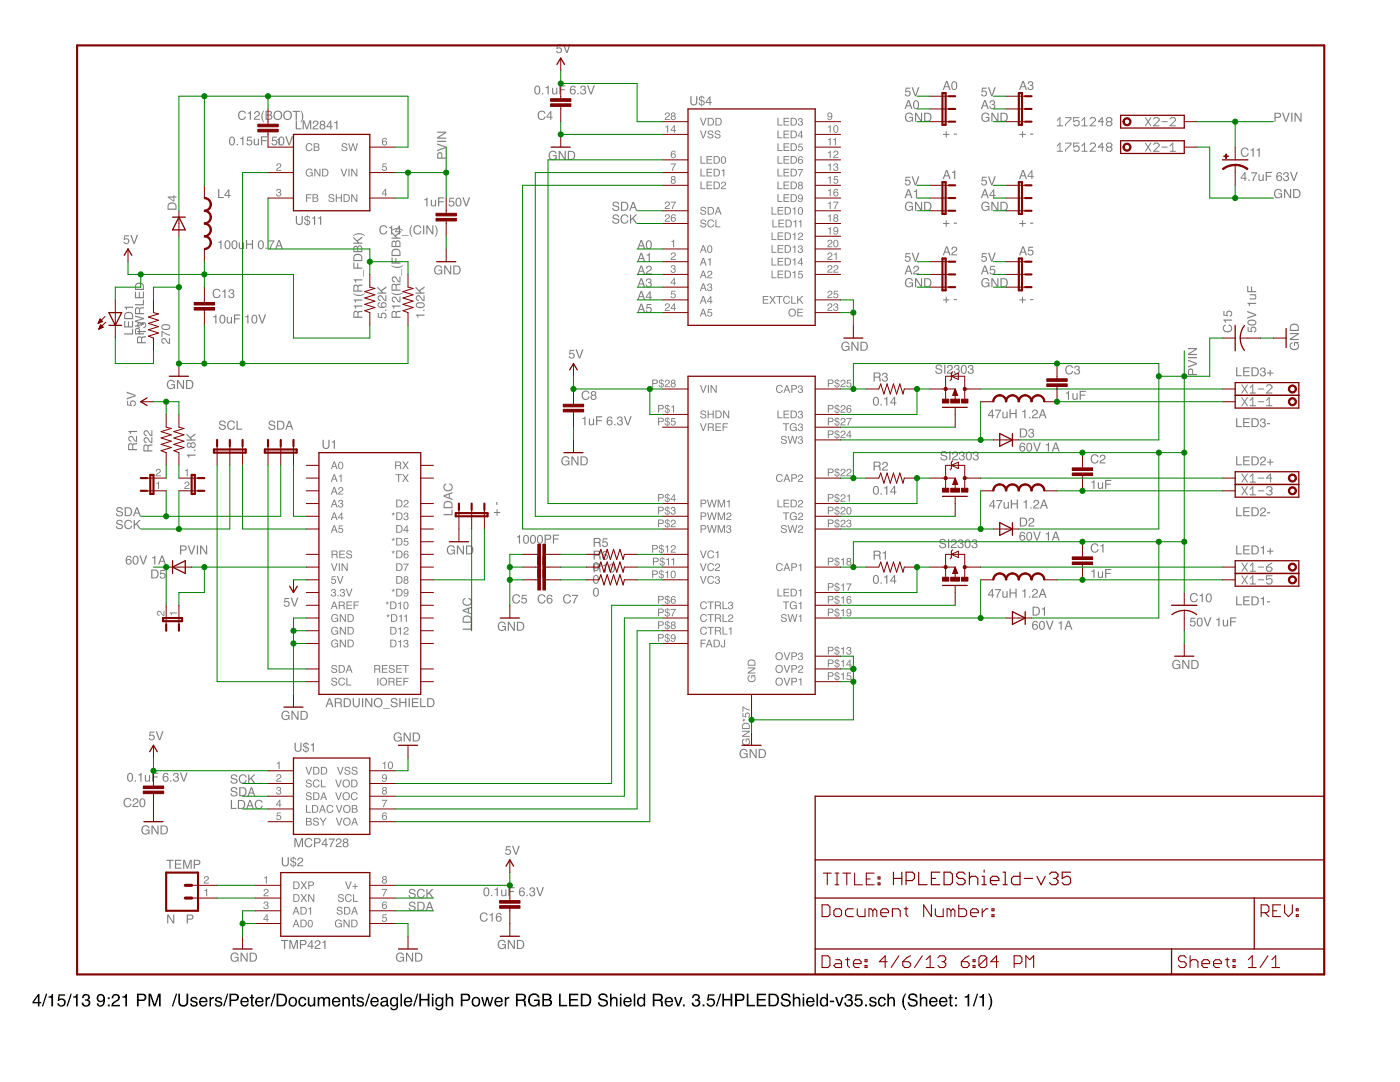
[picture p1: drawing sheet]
<svg xmlns="http://www.w3.org/2000/svg" width="279mm" height="216mm" viewBox="0 0 279 216" stroke-linecap="round" stroke-linejoin="round" font-family="sans-serif">
<path d="M7.6 198.8l-.8 1.1h.8zM7.6 198.3h.3v1.6h.3v.3h-.3v.6h-.3v-.6h-1.1v-.3zM9.2 198.3h.2l-.8 2.5h-.2zM9.7 198.8l.4-.1 .2-.4h.3v2.5h-.3v-1.7h-.6zM11.7 198.4h1.3v.3h-1.1l-.1 .7a.85 .85 0 0 1 1.2 .4 .85 .85 0 0 1-.5 1.1 .85 .85 0 0 1-1.1-.7h.3a.55 .55 0 0 0 .9 .2 .55 .55 0 0 0 0-.8 .55 .55 0 0 0-.8 .1h-.3zM14.1 198.3h.2l-.8 2.5h-.2zM14.6 198.8l.5-.1 .2-.4h.2v2.5h-.3v-1.7h-.6zM16.6 198.5a.72 .72 0 0 1 1.1-.1 .72 .72 0 0 1 0 1l-.1 .1a.8 .8 0 0 1 .2 1.2 .8 .8 0 0 1-1.1 .1l-.3-.3-.1-.5h.3a.51 .51 0 0 0 .5 .7 .51 .51 0 0 0 .5-.5 .51 .51 0 0 0-.5-.5l-.1-.3a.45 .45 0 0 0 .6-.3 .45 .45 0 0 0-.3-.5 .45 .45 0 0 0-.6 .2v.3h-.3zM19.5 198.6a.89 .89 0 0 1 1.1-.1 .89 .89 0 0 1 .4 1 1.04 1.04 0 0 1-1.3 1.3l-.4-.6h.3a.49 .49 0 0 0 .6 .4 .49 .49 0 0 0 .4-.6l.1-.3a.8 .8 0 0 1-1.2 .1 .8 .8 0 0 1 0-1.2zM19.6 199.2a.55 .55 0 0 0 1.1 0 .55 .55 0 0 0-1.1 0zM21.5 199h.4v.4h-.4zM21.5 200.4h.4v.4h-.4zM22.6 198.5a.81 .81 0 0 1 1.2 .2 .81 .81 0 0 1-.5 1.2l-.5 .3-.2 .3h1.3v.3h-1.7a1.39 1.39 0 0 1 1.1-1.3 .5 .5 0 0 0 .2-.6 .5 .5 0 0 0-.6-.3 .5 .5 0 0 0-.3 .6h-.3zM24.4 198.8l.5-.1 .2-.4h.2v2.5h-.3v-1.7h-.6zM27.3 198.3h1.2a.73 .73 0 0 1 .7 .7 .73 .73 0 0 1-.7 .7h-.8v1.1h-.4zM27.7 198.6v.8h.7a.45 .45 0 0 0 .5-.4 .45 .45 0 0 0-.5-.4zM29.6 198.3h.5l.8 2.1 .7-2.1h.5v2.5h-.3v-2.1l-.8 2.1h-.3l-.7-2.1v2.1h-.4zM35.1 198.3h.3l-.8 2.5h-.3zM35.6 198.3h.3v1.5a.65 .65 0 0 0 .7 .8 .65 .65 0 0 0 .6-.8v-1.5h.4v1.4a1.01 1.01 0 0 1-1 1.2 1.01 1.01 0 0 1-1-1.2zM38.2 199.1a.74 .74 0 0 1 1.2 .4h-.3a.39 .39 0 0 0-.4-.3 .39 .39 0 0 0-.4 .3l.2 .2a.79 .79 0 0 1 .9 .7 .8 .8 0 0 1-.8 .5 .8 .8 0 0 1-.7-.7h.3a.45 .45 0 0 0 .5 .4 .45 .45 0 0 0 .4-.4v-.1a.93 .93 0 0 1-1.1-.8zM40 199.2a.85 .85 0 0 1 1-.2 .85 .85 0 0 1 .4 1h-1.3a.53 .53 0 0 0 .3 .6 .53 .53 0 0 0 .7-.4h.3a.9 .9 0 0 1-1.3 .6 .9 .9 0 0 1-.3-1.4zM40.2 199.3l-.1 .4h1l-.1-.3-.2-.2zM41.8 199h.3v.3l.3-.3 .3-.1v.4a.5 .5 0 0 0-.6 .4v1.1h-.3zM43.1 199.1a.74 .74 0 0 1 1.2 .4h-.3a.39 .39 0 0 0-.4-.3 .39 .39 0 0 0-.3 .3l.1 .2a.79 .79 0 0 1 1 .7 .8 .8 0 0 1-.9 .5 .8 .8 0 0 1-.6-.7h.3a.45 .45 0 0 0 .4 .4 .45 .45 0 0 0 .4-.4v-.1a.93 .93 0 0 1-1.1-.8zM45.3 198.3h.3l-.8 2.5h-.3zM45.8 198.3h1.1a.73 .73 0 0 1 .8 .7 .73 .73 0 0 1-.8 .7h-.8v1.1h-.3zM46.1 198.6v.8h.7a.45 .45 0 0 0 .5-.4 .45 .45 0 0 0-.5-.4zM48.2 199.2a.85 .85 0 0 1 1-.2 .85 .85 0 0 1 .5 1h-1.4a.53 .53 0 0 0 .4 .6 .53 .53 0 0 0 .6-.4h.3a.9 .9 0 0 1-1.3 .6 .9 .9 0 0 1-.2-1.4zM48.5 199.3l-.2 .4h1v-.3l-.3-.2zM50.1 198.4h.3v.6h.3v.2h-.3v1.2l.3 .2v.2a.44 .44 0 0 1-.6-.4v-1.2h-.2v-.2h.2zM51.2 199.2a.85 .85 0 0 1 1-.2 .85 .85 0 0 1 .4 1h-1.3a.53 .53 0 0 0 .3 .6 .53 .53 0 0 0 .7-.4h.3a.9 .9 0 0 1-1.3 .6 .9 .9 0 0 1-.3-1.4zM51.4 199.3l-.1 .4h1l-.1-.3-.2-.2zM53 199h.3v.3l.3-.3 .3-.1v.4a.5 .5 0 0 0-.6 .4v1.1h-.3zM54.7 198.3h.3l-.8 2.5h-.3zM55.5 198.6v1.9h.7a.99 .99 0 0 0 .8-1 .99 .99 0 0 0-.8-.9zM55.2 198.3h1a1.29 1.29 0 0 1 1.1 1.2 1.29 1.29 0 0 1-1.1 1.3h-1zM58.1 199.3a.7 .7 0 0 0-.2 .9 .7 .7 0 0 0 .9 .3 .7 .7 0 0 0 .2-.9 .7 .7 0 0 0-.9-.3zM57.8 199.2a.94 .94 0 0 1 1.5 .6 .94 .94 0 0 1-1.3 1l-.4-.6v-.6zM59.8 199.2a.76 .76 0 0 1 .8-.3 .76 .76 0 0 1 .5 .7h-.3a.51 .51 0 0 0-.7-.4 .51 .51 0 0 0-.2 .7 .49 .49 0 0 0 .3 .7 .49 .49 0 0 0 .6-.4h.3a.83 .83 0 0 1-1.1 .6 .83 .83 0 0 1-.4-1.2zM61.4 199h.3v1.2a.42 .42 0 0 0 .5 .4 .42 .42 0 0 0 .4-.5v-1.1h.3v1.8h-.3v-.3a.64 .64 0 0 1-.7 .3 .64 .64 0 0 1-.5-.6zM63.4 199h.3v.2a.6 .6 0 0 1 1 0 .62 .62 0 0 1 .8-.3 .62 .62 0 0 1 .4 .7v1.2h-.3v-1.3a.4 .4 0 0 0-.5-.3 .4 .4 0 0 0-.3 .5v1.1h-.3v-1.2a.42 .42 0 0 0-.6-.4 .42 .42 0 0 0-.2 .6v1h-.3zM66.5 199.2a.85 .85 0 0 1 1-.2 .85 .85 0 0 1 .4 1h-1.3a.53 .53 0 0 0 .4 .6 .53 .53 0 0 0 .6-.4h.3a.9 .9 0 0 1-1.3 .6 .9 .9 0 0 1-.3-1.4zM66.7 199.3l-.1 .4h1l-.1-.3-.2-.2zM68.3 199h.3v.2a.66 .66 0 0 1 .8-.3 .66 .66 0 0 1 .4 .7v1.2h-.3v-1.2a.46 .46 0 0 0-.6-.4 .46 .46 0 0 0-.3 .6v1h-.3zM70.3 198.4h.4v.6h.2v.2h-.2v1.2l.2 .2v.2a.44 .44 0 0 1-.6-.4v-1.2h-.2v-.2h.2zM71.4 199.1a.74 .74 0 0 1 1.2 .4h-.3a.39 .39 0 0 0-.4-.3 .39 .39 0 0 0-.4 .3l.2 .2a.79 .79 0 0 1 .9 .7 .8 .8 0 0 1-.8 .5 .8 .8 0 0 1-.7-.7h.3a.45 .45 0 0 0 .5 .4 .45 .45 0 0 0 .4-.4v-.1a.93 .93 0 0 1-1.1-.8zM73.6 198.3h.3l-.8 2.5h-.3zM74.1 199.2a.85 .85 0 0 1 1.1-.2 .85 .85 0 0 1 .4 1h-1.4a.53 .53 0 0 0 .4 .6 .53 .53 0 0 0 .7-.4h.3a.9 .9 0 0 1-1.3 .6 .9 .9 0 0 1-.3-1.4zM74.4 199.3l-.2 .4h1.1l-.1-.3-.3-.2zM76.2 200.2a.44 .44 0 0 0 .6 .4 .44 .44 0 0 0 .3-.7zM76.1 199.2a.8 .8 0 0 1 1.3 .2v1.1l.2 .1v.2h-.3l-.2-.2a.63 .63 0 0 1-.9 .2 .63 .63 0 0 1-.2-.9l1.1-.3a.42 .42 0 0 0-.4-.4 .42 .42 0 0 0-.4 .3h-.3zM78 199.2l.6-.3 .5 .3v-.2h.3v1.7a.81 .81 0 0 1-.6 .9 .81 .81 0 0 1-.9-.6h.3a.53 .53 0 0 0 .7 .3 .53 .53 0 0 0 .2-.7 .8 .8 0 0 1-1 .1 .8 .8 0 0 1-.3-1.1zM78.3 199.3a.65 .65 0 0 0-.2 .9 .65 .65 0 0 0 .9 .2 .64 .64 0 0 0 .1-.8 .64 .64 0 0 0-.8-.3zM79.9 198.3h.3v2.5h-.3zM80.8 199.2a.85 .85 0 0 1 1.1-.2 .85 .85 0 0 1 .4 1h-1.4a.53 .53 0 0 0 .4 .6 .53 .53 0 0 0 .6-.4h.3a.9 .9 0 0 1-1.2 .6 .9 .9 0 0 1-.3-1.4zM81.1 199.3l-.2 .4h1.1l-.1-.3-.3-.2zM83.2 198.3h.3l-.8 2.5h-.3zM83.7 198.3h.3v1h1.4v-1h.3v2.5h-.3v-1.2h-1.4v1.2h-.3zM86.2 199h.3v1.8h-.3zM86.2 198.3h.3v.3h-.3zM87.1 199.2l.5-.3 .6 .3v-.2h.3v1.7a.81 .81 0 0 1-.6 .9 .81 .81 0 0 1-1-.6h.3a.53 .53 0 0 0 .7 .3 .53 .53 0 0 0 .3-.7 .8 .8 0 0 1-1.1 .1 .8 .8 0 0 1-.2-1.1zM87.3 199.3a.65 .65 0 0 0-.1 .9 .65 .65 0 0 0 .8 .2 .64 .64 0 0 0 .2-.8 .64 .64 0 0 0-.9-.3zM88.9 198.3h.4v.9a.65 .65 0 0 1 .7-.3 .65 .65 0 0 1 .4 .7v1.2h-.3v-1.2a.46 .46 0 0 0-.5-.4 .46 .46 0 0 0-.3 .6v1h-.4zM92 198.3h1.1a.73 .73 0 0 1 .8 .7 .73 .73 0 0 1-.8 .7h-.8v1.1h-.3zM92.3 198.6v.8h.7a.45 .45 0 0 0 .5-.4 .45 .45 0 0 0-.5-.4zM94.7 199.3a.7 .7 0 0 0-.3 .9 .7 .7 0 0 0 .9 .3 .7 .7 0 0 0 .2-.9 .7 .7 0 0 0-.8-.3zM94.4 199.2a.94 .94 0 0 1 1.5 .6 .94 .94 0 0 1-1.4 1l-.4-.6v-.6zM96 199h.4l.3 1.4 .4-1.4h.3l.4 1.4 .4-1.4h.3l-.6 1.8h-.3l-.4-1.4-.3 1.4h-.4zM98.9 199.2a.85 .85 0 0 1 1-.2 .85 .85 0 0 1 .4 1h-1.3a.53 .53 0 0 0 .4 .6 .53 .53 0 0 0 .6-.4h.3a.9 .9 0 0 1-1.3 .6 .9 .9 0 0 1-.2-1.4zM99.2 199.3l-.2 .4h1l-.1-.3-.2-.2zM100.7 199h.3v.3l.4-.3 .2-.1v.4a.5 .5 0 0 0-.6 .4v1.1h-.3zM103.3 198.6v.8h.8a.44 .44 0 0 0 .5-.4 .44 .44 0 0 0-.4-.4zM103 198.3h1.1a.69 .69 0 0 1 .8 .4 .69 .69 0 0 1-.3 .9l.3 .2 .2 1h-.4l-.1-.7a.39 .39 0 0 0-.5-.4h-.8v1.1h-.3zM105.7 198.6a1.13 1.13 0 0 1 2 .4h-.4a.83 .83 0 0 0-1-.4 .83 .83 0 0 0-.6 1 .83 .83 0 0 0 .8 1 .83 .83 0 0 0 .9-.9h-.8v-.2h1.1v1.3h-.2l-.1-.3a1.22 1.22 0 0 1-1.6 .1 1.22 1.22 0 0 1-.3-1.6zM108.6 198.6v.7a1.1 1.1 0 0 0 1.1-.1 .41 .41 0 0 0-.1-.5 .41 .41 0 0 0-.4-.1zM108.6 199.6v.9h.7a.46 .46 0 0 0 .5-.5 .46 .46 0 0 0-.6-.4zM108.2 198.3h1.1a.63 .63 0 0 1 .7 .4 .63 .63 0 0 1-.3 .7 .72 .72 0 0 1 .4 .9 .72 .72 0 0 1-.8 .5h-1.1zM111.6 198.3h.3v2.2h1.3v.3h-1.6zM113.6 198.3h1.8v.3h-1.5v.8h1.4v.2h-1.4v.9h1.5v.3h-1.8zM116.3 198.6v1.9h.6a.99 .99 0 0 0 .8-1 .99 .99 0 0 0-.8-.9zM115.9 198.3h1a1.29 1.29 0 0 1 1.1 1.2 1.29 1.29 0 0 1-1.1 1.3h-1zM119.7 198.4a1 1 0 0 1 1.6 .6h-.3a.59 .59 0 0 0-.7-.5 .59 .59 0 0 0-.5 .6l.1 .1a2.08 2.08 0 0 1 1.4 .7 1.02 1.02 0 0 1-.7 1 1.02 1.02 0 0 1-1.2-.4l-.1-.5h.4a.71 .71 0 0 0 .6 .6 .71 .71 0 0 0 .7-.4l-.1-.3a2.06 2.06 0 0 1-1.5-.7v-.4zM121.7 198.3h.4v.9a.65 .65 0 0 1 .7-.3 .65 .65 0 0 1 .5 .7v1.2h-.4v-1.2a.46 .46 0 0 0-.5-.4 .46 .46 0 0 0-.3 .6v1h-.4zM123.7 199h.3v1.8h-.3zM123.7 198.3h.3v.3h-.3zM124.6 199.2a.85 .85 0 0 1 1.1-.2 .85 .85 0 0 1 .4 1h-1.4a.53 .53 0 0 0 .4 .6 .53 .53 0 0 0 .6-.4h.4a.9 .9 0 0 1-1.3 .6 .9 .9 0 0 1-.3-1.4zM124.9 199.3l-.2 .4h1.1l-.1-.3-.3-.2zM126.5 198.3h.3v2.5h-.3zM127.6 199.4a.69 .69 0 0 0-.1 .8 .69 .69 0 0 0 .7 .4 .73 .73 0 0 0 .3-.8 .73 .73 0 0 0-.7-.6zM127.5 199.1l.6-.2 .4 .3v-.9h.3v2.5h-.3v-.2a.8 .8 0 0 1-1.1 .1 .8 .8 0 0 1-.3-1zM130.6 198.6v.8h.8a.44 .44 0 0 0 .5-.4 .44 .44 0 0 0-.4-.4zM130.3 198.3h1.2a.69 .69 0 0 1 .8 .4 .69 .69 0 0 1-.4 .9l.3 .2 .2 1h-.4l-.1-.7a.39 .39 0 0 0-.5-.4h-.8v1.1h-.3zM132.9 199.2a.85 .85 0 0 1 1-.2 .85 .85 0 0 1 .4 1h-1.3a.53 .53 0 0 0 .4 .6 .53 .53 0 0 0 .6-.4h.3a.9 .9 0 0 1-1.3 .6 .9 .9 0 0 1-.2-1.4zM133.1 199.3l-.1 .4h1l-.1-.3-.2-.2zM134.5 199h.4l.5 1.5 .5-1.5h.3l-.7 1.8h-.3zM136.3 200.4h.4v.4h-.4zM138.4 198.5a.72 .72 0 0 1 1-.1 .72 .72 0 0 1 .1 1l-.1 .1a.8 .8 0 0 1 .2 1.2 .8 .8 0 0 1-1.2 .1l-.3-.3-.1-.5h.4a.51 .51 0 0 0 .4 .7 .51 .51 0 0 0 .6-.5 .51 .51 0 0 0-.6-.5v-.3a.45 .45 0 0 0 .5-.3 .45 .45 0 0 0-.2-.5 .45 .45 0 0 0-.6 .2l-.1 .3h-.3zM140.2 200.4h.4v.4h-.4zM141.3 198.4h1.3v.3h-1.1l-.1 .7a.85 .85 0 0 1 1.2 .4 .85 .85 0 0 1-.5 1.1 .85 .85 0 0 1-1.1-.7h.3a.55 .55 0 0 0 .9 .2 .55 .55 0 0 0 0-.8 .55 .55 0 0 0-.8 .1h-.3zM143.7 198.3h.2l-.8 2.5h-.2zM144.1 198.3h.4v1h1.3v-1h.3v2.5h-.3v-1.2h-1.3v1.2h-.4zM146.7 198.3h1.1a.73 .73 0 0 1 .8 .7 .73 .73 0 0 1-.8 .7h-.8v1.1h-.3zM147 198.6v.8h.7a.45 .45 0 0 0 .6-.4 .45 .45 0 0 0-.6-.4zM149 198.3h.4v2.2h1.3v.3h-1.7zM151 198.3h1.9v.3h-1.5v.8h1.4v.2h-1.4v.9h1.5v.3h-1.9zM153.7 198.6v1.9h.6a.99 .99 0 0 0 .8-1 .99 .99 0 0 0-.8-.9zM153.4 198.3h1a1.29 1.29 0 0 1 1.1 1.2 1.29 1.29 0 0 1-1.1 1.3h-1zM156.1 198.4a1 1 0 0 1 1.7 .6h-.4a.59 .59 0 0 0-.6-.5 .59 .59 0 0 0-.5 .6l.1 .1a2.08 2.08 0 0 1 1.4 .7 1.02 1.02 0 0 1-.7 1 1.02 1.02 0 0 1-1.2-.4l-.1-.5h.3a.71 .71 0 0 0 .7 .6 .71 .71 0 0 0 .7-.4l-.1-.3a2.06 2.06 0 0 1-1.5-.7v-.4zM158.2 198.3h.3v.9a.65 .65 0 0 1 .8-.3 .65 .65 0 0 1 .4 .7v1.2h-.3v-1.2a.46 .46 0 0 0-.5-.4 .46 .46 0 0 0-.4 .6v1h-.3zM160.2 199h.3v1.8h-.3zM160.2 198.3h.3v.3h-.3zM161.1 199.2a.85 .85 0 0 1 1-.2 .85 .85 0 0 1 .5 1h-1.4a.53 .53 0 0 0 .4 .6 .53 .53 0 0 0 .6-.4h.3a.9 .9 0 0 1-1.3 .6 .9 .9 0 0 1-.2-1.4zM161.4 199.3l-.2 .4h1v-.3l-.3-.2zM162.9 198.3h.4v2.5h-.4zM164.1 199.4a.69 .69 0 0 0-.2 .8 .69 .69 0 0 0 .7 .4 .73 .73 0 0 0 .4-.8 .73 .73 0 0 0-.7-.6zM164 199.1l.6-.2 .3 .3v-.9h.3v2.5h-.2v-.2a.8 .8 0 0 1-1.1 .1 .8 .8 0 0 1-.3-1zM165.6 199.7h.9v.3h-.9zM166.7 199h.3l.5 1.5 .5-1.5h.4l-.7 1.8h-.4zM168.8 198.5a.72 .72 0 0 1 1-.1 .72 .72 0 0 1 .1 1l-.1 .1a.8 .8 0 0 1 .2 1.2 .8 .8 0 0 1-1.2 .1l-.2-.3-.1-.5h.3a.51 .51 0 0 0 .4 .7 .51 .51 0 0 0 .6-.5 .51 .51 0 0 0-.5-.5l-.1-.3a.45 .45 0 0 0 .6-.3 .45 .45 0 0 0-.3-.5 .45 .45 0 0 0-.6 .2v.3h-.3zM170.8 198.4h1.2v.3h-1l-.1 .7a.85 .85 0 0 1 1.2 .4 .85 .85 0 0 1-.6 1.1 .85 .85 0 0 1-1-.7h.3a.55 .55 0 0 0 .8 .2 .55 .55 0 0 0 .1-.8 .55 .55 0 0 0-.9 .1h-.2zM172.6 200.4h.4v.4h-.4zM173.7 199.1a.74 .74 0 0 1 1.2 .4h-.3a.39 .39 0 0 0-.4-.3 .39 .39 0 0 0-.4 .3l.2 .2a.79 .79 0 0 1 .9 .7 .8 .8 0 0 1-.8 .5 .8 .8 0 0 1-.7-.7h.3a.45 .45 0 0 0 .5 .4 .45 .45 0 0 0 .4-.4l-.1-.1a.93 .93 0 0 1-1-.8zM175.4 199.2a.76 .76 0 0 1 .8-.3 .76 .76 0 0 1 .6 .7h-.3a.51 .51 0 0 0-.7-.4 .51 .51 0 0 0-.3 .7 .49 .49 0 0 0 .4 .7 .49 .49 0 0 0 .6-.4h.3a.83 .83 0 0 1-1.1 .6 .83 .83 0 0 1-.5-1.2zM177.1 198.3h.3v.9a.65 .65 0 0 1 .8-.3 .65 .65 0 0 1 .4 .7v1.2h-.3v-1.2a.46 .46 0 0 0-.6-.4 .46 .46 0 0 0-.3 .6v1h-.3zM180.6 198.2h.2a3.1 3.1 0 0 0 .1 3.3h-.3a2.6 2.6 0 0 1 0-3.3zM181.5 198.4a1 1 0 0 1 1.6 .6h-.3a.59 .59 0 0 0-.6-.5 .59 .59 0 0 0-.6 .6l.1 .1a2.08 2.08 0 0 1 1.4 .7 1.02 1.02 0 0 1-.7 1 1.02 1.02 0 0 1-1.1-.4l-.1-.5h.3a.71 .71 0 0 0 .6 .6 .71 .71 0 0 0 .7-.4l-.1-.3a2.06 2.06 0 0 1-1.4-.7v-.4zM183.6 198.3h.3v.9a.65 .65 0 0 1 .7-.3 .65 .65 0 0 1 .5 .7v1.2h-.3v-1.2a.46 .46 0 0 0-.6-.4 .46 .46 0 0 0-.3 .6v1h-.3zM185.7 199.2a.85 .85 0 0 1 1-.2 .85 .85 0 0 1 .4 1h-1.3a.53 .53 0 0 0 .4 .6 .53 .53 0 0 0 .6-.4h.3a.9 .9 0 0 1-1.3 .6 .9 .9 0 0 1-.3-1.4zM185.9 199.3l-.1 .4h1l-.1-.3-.2-.2zM187.6 199.2a.85 .85 0 0 1 1.1-.2 .85 .85 0 0 1 .4 1h-1.4a.53 .53 0 0 0 .4 .6 .53 .53 0 0 0 .7-.4h.3a.9 .9 0 0 1-1.3 .6 .9 .9 0 0 1-.3-1.4zM187.9 199.3l-.2 .4h1.1l-.1-.3-.3-.2zM189.5 198.4h.3v.6h.3v.2h-.3v1.2l.3 .2v.2a.44 .44 0 0 1-.6-.4v-1.2h-.2v-.2h.2zM190.6 199h.4v.4h-.4zM190.6 200.4h.4v.4h-.4zM192.5 198.8l.5-.1 .2-.4h.2v2.5h-.3v-1.7h-.6zM195 198.3h.2l-.8 2.5h-.3zM195.5 198.8l.4-.1 .2-.4h.3v2.5h-.4v-1.7h-.5zM197.2 198.2h.2l.3 .6a2.54 2.54 0 0 1-.3 2.7h-.2a3.1 3.1 0 0 0 0-3.3z" fill-rule="evenodd" fill="#000"/>
<g fill="#808080">
<path d="M246.7 73.3h.2v1.6h.9v.2h-1.1zM248.1 73.3h1.3v.2h-1.1v.5h1v.3h-1v.6h1.1v.2h-1.3zM250 73.5v1.4h.4a.7 .7 0 0 0 .6-.7 .7 .7 0 0 0-.6-.7zM249.8 73.3h.7a.91 .91 0 0 1 .7 .9 .91 .91 0 0 1-.7 .9h-.7zM251.7 73.4a.5 .5 0 0 1 .7 0 .5 .5 0 0 1-.1 .7 .58 .58 0 0 1-.1 1 .58 .58 0 0 1-.8-.6h.3a.35 .35 0 0 0 .5 .4 .35 .35 0 0 0 0-.6h-.3v-.2a.29 .29 0 0 0 .4-.2 .29 .29 0 0 0-.3-.4l-.3 .2v.2h-.2zM253.4 73.8h.2v.5h.5v.2h-.5v.6h-.2v-.6h-.5v-.2h.5z" fill-rule="evenodd"/>
<path d="M246.7 83.4h.2v1.6h.9v.2h-1.1zM248.1 83.4h1.3v.3h-1.1v.5h1v.2h-1v.6h1.1v.2h-1.3zM250 83.7v1.3h.4a.7 .7 0 0 0 .6-.7 .7 .7 0 0 0-.6-.6zM249.8 83.4h.7a.91 .91 0 0 1 .7 .9 .91 .91 0 0 1-.7 .9h-.7zM251.7 83.6a.5 .5 0 0 1 .7 0 .5 .5 0 0 1-.1 .7 .58 .58 0 0 1-.1 1 .58 .58 0 0 1-.8-.6h.3a.35 .35 0 0 0 .5 .4 .35 .35 0 0 0 0-.7h-.3v-.2a.29 .29 0 0 0 .4-.2 .29 .29 0 0 0-.3-.3l-.3 .1v.3h-.2zM252.9 84.4h.6v.3h-.6z" fill-rule="evenodd"/>
<path d="M246.7 101.2h.2v1.6h.9v.2h-1.1zM248.1 101.2h1.3v.2h-1.1v.6h1v.2h-1v.6h1.1v.2h-1.3zM250 101.4v1.4h.4a.7 .7 0 0 0 .6-.7 .7 .7 0 0 0-.6-.7zM249.8 101.2h.7a.91 .91 0 0 1 .7 .9 .91 .91 0 0 1-.7 .9h-.7zM251.7 101.4a.6 .6 0 0 1 .9 .3 .6 .6 0 0 1-.6 .7l-.3 .4h.9v.2h-1.2a1.47 1.47 0 0 1 1-1.1 .35 .35 0 0 0-.3-.5 .35 .35 0 0 0-.4 .5h-.2zM252.9 102.2h.6v.2h-.6z" fill-rule="evenodd"/>
<path d="M246.7 91.1h.2v1.5h.9v.3h-1.1zM248.1 91.1h1.3v.2h-1.1v.5h1v.2h-1v.6h1.1v.3h-1.3zM250 91.3v1.3h.4a.7 .7 0 0 0 .6-.6 .7 .7 0 0 0-.6-.7zM249.8 91.1h.7a.91 .91 0 0 1 .7 .9 .91 .91 0 0 1-.7 .9h-.7zM251.7 91.2a.6 .6 0 0 1 .9 .3 .6 .6 0 0 1-.6 .8l-.3 .3h.9v.3h-1.2a1.47 1.47 0 0 1 1-1.1 .35 .35 0 0 0-.3-.5 .35 .35 0 0 0-.4 .4h-.2zM253.4 91.6h.2v.5h.5v.2h-.5v.6h-.2v-.6h-.5v-.2h.5z" fill-rule="evenodd"/>
<path d="M246.7 108.8h.2v1.6h.9v.2h-1.1zM248.1 108.8h1.3v.3h-1.1v.5h1v.2h-1v.6h1.1v.2h-1.3zM250 109v1.4h.4a.7 .7 0 0 0 .6-.7 .7 .7 0 0 0-.6-.7zM249.8 108.8h.7a.91 .91 0 0 1 .7 .9 .91 .91 0 0 1-.7 .9h-.7zM251.6 109.2l.6-.3v1.7h-.2v-1.2h-.4zM253.4 109.4h.2v.5h.5v.2h-.5v.5h-.2v-.5h-.5v-.2h.5z" fill-rule="evenodd"/>
<path d="M246.7 119h.2v1.6h.9v.2h-1.1zM248.1 119h1.3v.2h-1.1v.6h1v.2h-1v.6h1.1v.2h-1.3zM250 119.2v1.4h.4a.7 .7 0 0 0 .6-.7 .7 .7 0 0 0-.6-.7zM249.8 119h.7a.91 .91 0 0 1 .7 .9 .91 .91 0 0 1-.7 .9h-.7zM251.6 119.4l.6-.4v1.8h-.2v-1.3h-.4zM252.9 120h.6v.2h-.6z" fill-rule="evenodd"/>
<path d="M174.4 114.9a.63 .63 0 0 1 .8 0 .63 .63 0 0 1 .2 .7 .65 .65 0 0 1-.6 .9 .65 .65 0 0 1-.6-.9zM174.6 115a.96 .96 0 0 0 .2 1.3 .85 .85 0 0 0 0-1.4zM175.7 116.2h.3v.3h-.3zM176.4 115.1l.7-.4v1.8h-.2v-1.3h-.5zM178.4 115.1l-.5 .7h.5zM178.5 114.7h.1v1.1h.3v.2h-.3v.5h-.2v-.5h-.7v-.2z" fill-rule="evenodd"/>
<path d="M206.2 124.1l.6-.2 .3 .3v.1h-.2a.36 .36 0 0 0-.4-.2 .36 .36 0 0 0-.3 .4v.2a.58 .58 0 0 1 .9 .2 .58 .58 0 0 1-.4 .9 .58 .58 0 0 1-.7-.7v-.6zM206.2 125.1a.4 .4 0 0 0 .8 0 .4 .4 0 0 0-.8 0zM207.5 124.1a.63 .63 0 0 1 .8-.1 .63 .63 0 0 1 .2 .8 .65 .65 0 0 1-.5 .9 .65 .65 0 0 1-.7-.9zM207.8 124.1a.96 .96 0 0 0 .1 1.4 .85 .85 0 0 0 0-1.4zM208.7 123.8h.3l.5 1.6 .5-1.6h.3l-.7 1.8h-.2zM211.2 124.2l.7-.3v1.7h-.2v-1.2h-.5zM213.2 124.1l-.3 .8h.6zM213.1 123.8h.3l.6 1.8h-.2l-.2-.5h-.7l-.2 .5h-.3z" fill-rule="evenodd"/>
<path d="M217.8 113.9l.6-.3v1.7h-.2v-1.2h-.4zM219.1 114h.2v1l.3 .2 .3-.2v-1h.2v1.3h-.2v-.2a.45 .45 0 0 1-.5 .2 .45 .45 0 0 1-.3-.4zM220.5 113.5h1.3v.3h-1v.5h.9v.2h-.9v.8h-.3z" fill-rule="evenodd"/>
<path d="M197.9 117.9l-.5 .7h.5zM198 117.5h.2v1.1h.2v.2h-.2v.5h-.3v-.5h-.7v-.2zM198.6 117.5h1.2l-.7 1.8h-.3l.2-.5 .6-1h-1zM200 118h.3v.9l.2 .2 .3-.2 .1-.9h.2v1.3h-.2v-.2a.45 .45 0 0 1-.5 .2 .45 .45 0 0 1-.4-.5zM201.5 117.5h.2v.7h.9v-.7h.3v1.8h-.3v-.9h-.9v.9h-.2zM204 117.9l.7-.4v1.8h-.3v-1.3h-.4zM205.4 119h.2v.3h-.2zM206.2 117.6a.6 .6 0 0 1 .9 .3 .6 .6 0 0 1-.6 .8l-.3 .4h.9v.2h-1.2a1.47 1.47 0 0 1 1-1.1 .35 .35 0 0 0-.3-.5 .35 .35 0 0 0-.4 .4h-.2zM208.1 117.7l-.3 .8h.6zM208 117.5h.2l.7 1.8h-.3l-.2-.6h-.7l-.2 .6h-.2z" fill-rule="evenodd"/>
<path d="M174.4 97.1a.63 .63 0 0 1 .8 0 .63 .63 0 0 1 .2 .7 .65 .65 0 0 1-.6 .9 .65 .65 0 0 1-.6-.8zM174.6 97.2a.96 .96 0 0 0 .2 1.3 .85 .85 0 0 0 0-1.4zM175.7 98.4h.3v.3h-.3zM176.4 97.3l.7-.3v1.7h-.2v-1.2h-.5zM178.4 97.3l-.5 .8h.5zM178.5 96.9h.1v1.2h.3v.2h-.3v.4h-.2v-.4h-.7v-.2z" fill-rule="evenodd"/>
<path d="M203.6 106.3l.6-.2 .4 .3v.2h-.2a.36 .36 0 0 0-.5-.3 .36 .36 0 0 0-.2 .5l-.1 .2a.58 .58 0 0 1 1 .2 .58 .58 0 0 1-.5 .8 .58 .58 0 0 1-.7-.6l.1-.7zM203.7 107.3a.37 .37 0 0 0 .7 0 .37 .37 0 0 0-.7 0zM205 106.3a.63 .63 0 0 1 .8-.1 .63 .63 0 0 1 .2 .8 .65 .65 0 0 1-.6 .9 .65 .65 0 0 1-.6-.9zM205.2 106.4a.96 .96 0 0 0 .2 1.3 .85 .85 0 0 0 0-1.4zM206.2 106.1h.2l.6 1.5 .5-1.5h.2l-.6 1.8h-.3zM208.7 106.5l.7-.4v1.8h-.3v-1.3h-.4zM210.7 106.3l-.3 .8h.6zM210.6 106.1h.2l.7 1.8h-.3l-.2-.6h-.7l-.2 .6h-.2z" fill-rule="evenodd"/>
<path d="M217.8 96.1l.6-.3v1.7h-.2v-1.2h-.4zM219.1 96.2h.2v1l.3 .2 .3-.2v-1h.2v1.3h-.2v-.1a.45 .45 0 0 1-.5 .2 .45 .45 0 0 1-.3-.5zM220.5 95.8h1.3v.2h-1v.5h.9v.2h-.9v.8h-.3z" fill-rule="evenodd"/>
<path d="M198.2 100.1l-.6 .8h.6zM198.2 99.7h.2v1.2h.3v.2h-.3v.4h-.2v-.4h-.8v-.3zM198.8 99.8h1.3l-.8 1.7h-.2l.1-.5 .6-1h-1zM200.3 100.2h.2v.9l.3 .2 .3-.2v-.9h.2v1.3h-.2v-.2a.45 .45 0 0 1-.5 .2 .45 .45 0 0 1-.3-.4zM201.7 99.7h.3v.7h.9v-.7h.2v1.8h-.2v-.9h-.9v.9h-.3zM204.3 100.1l.6-.4v1.8h-.2v-1.3h-.4zM205.6 101.2h.3v.3h-.3zM206.4 99.8a.6 .6 0 0 1 1 .3 .6 .6 0 0 1-.6 .8l-.4 .4h1v.2h-1.2a1.47 1.47 0 0 1 .9-1.1 .35 .35 0 0 0-.3-.5 .35 .35 0 0 0-.3 .5h-.3zM208.3 100l-.3 .8h.6zM208.2 99.7h.3l.6 1.8h-.2l-.2-.6h-.7l-.2 .6h-.3z" fill-rule="evenodd"/>
<path d="M174.4 79.3a.63 .63 0 0 1 .8 0 .63 .63 0 0 1 .2 .7 .65 .65 0 0 1-.6 1 .65 .65 0 0 1-.6-.9zM174.6 79.4a.96 .96 0 0 0 .2 1.4 .85 .85 0 0 0 0-1.4zM175.7 80.7h.3v.2h-.3zM176.4 79.5l.7-.3v1.7h-.2v-1.2h-.5zM178.4 79.5l-.5 .8h.5zM178.5 79.2h.1v1.1h.3v.2h-.3v.4h-.2v-.4h-.7v-.2z" fill-rule="evenodd"/>
<path d="M203.6 88.5l.6-.2 .4 .3v.2h-.2a.36 .36 0 0 0-.5-.3 .36 .36 0 0 0-.2 .5l-.1 .2a.58 .58 0 0 1 1 .2 .58 .58 0 0 1-.5 .8 .58 .58 0 0 1-.7-.6l.1-.7zM203.7 89.5a.37 .37 0 0 0 .7 0 .37 .37 0 0 0-.7 0zM205 88.5a.63 .63 0 0 1 .8 0 .63 .63 0 0 1 .2 .7 .65 .65 0 0 1-.6 .9 .65 .65 0 0 1-.6-.9zM205.2 88.6a.96 .96 0 0 0 .2 1.3 .85 .85 0 0 0 0-1.4zM206.2 88.3h.2l.6 1.5 .5-1.5h.2l-.6 1.8h-.3zM208.7 88.7l.7-.4v1.8h-.3v-1.3h-.4zM210.7 88.6l-.3 .7h.6zM210.6 88.3h.2l.7 1.8h-.3l-.2-.6h-.7l-.2 .6h-.2z" fill-rule="evenodd"/>
<path d="M212.7 78.4l.7-.4v1.8h-.3v-1.3h-.4zM214 78.5h.2v.9l.3 .2 .3-.2v-.9h.3v1.3h-.2v-.2a.45 .45 0 0 1-.5 .2 .45 .45 0 0 1-.4-.4zM215.5 78h1.2v.2h-1v.5h.9v.3h-.9v.8h-.2z" fill-rule="evenodd"/>
<path d="M197.9 82l-.5 .8h.5zM198 81.7h.2v1.1h.2v.2h-.2v.5h-.3v-.5h-.7v-.2zM198.6 81.7h1.2l-.7 1.8h-.3l.2-.5 .6-1h-1zM200 82.1h.3v1l.2 .2 .3-.2 .1-1h.2v1.4h-.2v-.2a.45 .45 0 0 1-.5 .2 .45 .45 0 0 1-.4-.5zM201.5 81.7h.2v.7h.9v-.7h.3v1.8h-.3v-.9h-.9v.9h-.2zM204 82.1l.7-.4v1.8h-.3v-1.3h-.4zM205.4 83.2h.2v.3h-.2zM206.2 81.8a.6 .6 0 0 1 .9 .3 .6 .6 0 0 1-.6 .8l-.3 .3h.9v.3h-1.2a1.47 1.47 0 0 1 1-1.1 .35 .35 0 0 0-.3-.5 .35 .35 0 0 0-.4 .4h-.2zM208.1 81.9l-.3 .8h.6zM208 81.7h.2l.7 1.8h-.3l-.2-.6h-.7l-.2 .6h-.2z" fill-rule="evenodd"/>
<path d="M103.1 107.1l.7-.4v1.8h-.2v-1.3h-.5zM104.6 106.9a.63 .63 0 0 1 .7 0 .63 .63 0 0 1 .3 .7 .65 .65 0 0 1-.6 .9 .65 .65 0 0 1-.6-.9zM104.8 107a.96 .96 0 0 0 .2 1.3 .85 .85 0 0 0 0-1.4zM106 106.9a.63 .63 0 0 1 .7 0 .63 .63 0 0 1 .3 .7 .65 .65 0 0 1-.6 .9 .65 .65 0 0 1-.6-.9zM106.2 107a.96 .96 0 0 0 .2 1.3 .85 .85 0 0 0 0-1.4zM107.3 106.9a.63 .63 0 0 1 .8 0 .63 .63 0 0 1 .3 .7 .65 .65 0 0 1-.6 .9 .65 .65 0 0 1-.6-.9zM107.6 107a.96 .96 0 0 0 .1 1.3 .85 .85 0 0 0 .1-1.4zM108.7 106.7h.8a.52 .52 0 0 1 .5 .5 .52 .52 0 0 1-.5 .5h-.6v.8h-.2zM108.9 106.9v.6h.5a.31 .31 0 0 0 .4-.3 .31 .31 0 0 0-.4-.3zM110.3 106.7h1.3v.2h-1v.5h.9v.3h-.9v.8h-.3z" fill-rule="evenodd"/>
<path d="M65.8 139.6l-.3 .8h.5zM65.6 139.3h.3l.7 1.8h-.3l-.2-.5h-.7l-.2 .5h-.2zM67 139.5v.6h.6a.31 .31 0 0 0 .4-.3 .31 .31 0 0 0-.4-.3zM66.8 139.3h.8a.49 .49 0 0 1 .6 .3 .49 .49 0 0 1-.2 .6l.2 .2 .1 .7h-.3l-.1-.6-.3-.2h-.6v.8h-.2zM68.8 139.5v1.4h.5a.7 .7 0 0 0 .5-.7 .7 .7 0 0 0-.5-.7zM68.6 139.3h.7a.91 .91 0 0 1 .8 .9 .91 .91 0 0 1-.8 .9h-.7zM70.4 139.3h.2v1.1a.46 .46 0 0 0 .5 .5 .46 .46 0 0 0 .5-.5v-1.1h.2v1a.72 .72 0 0 1-.7 .8 .72 .72 0 0 1-.7-.8zM72.2 139.3h.3v1.8h-.3zM72.9 139.3h.3l.9 1.5v-1.5h.2v1.8h-.3l-.9-1.4v1.4h-.2zM74.6 140.2a.93 .93 0 0 1 1.8 0 .93 .93 0 0 1-1.8 0zM75 139.7a.68 .68 0 0 0 0 1 .68 .68 0 0 0 1-.2 .67 .67 0 0 0-.1-.8 .67 .67 0 0 0-.9 0zM76.4 141.3h1.4v.1h-1.4zM78.2 139.4a.7 .7 0 0 1 1.1 .4h-.2a.42 .42 0 0 0-.4-.3 .42 .42 0 0 0-.4 .4 1.45 1.45 0 0 1 1.1 .7 .73 .73 0 0 1-.8 .6 .73 .73 0 0 1-.7-.7h.3a.47 .47 0 0 0 .4 .4 .47 .47 0 0 0 .5-.4l-.3-.2a.55 .55 0 0 1-.7-.2 .55 .55 0 0 1 .1-.7zM79.7 139.3h.2v.7h1v-.7h.2v1.8h-.2v-.8h-1v.8h-.2zM81.5 139.3h.3v1.8h-.3zM82.2 139.3h1.3v.2h-1.1v.6h1v.2h-1v.6h1.1v.2h-1.3zM83.8 139.3h.3v1.6h.9v.2h-1.2zM85.5 139.5v1.4h.4a.7 .7 0 0 0 .6-.7 .7 .7 0 0 0-.6-.7zM85.2 139.3h.8a.91 .91 0 0 1 .7 .9 .91 .91 0 0 1-.7 .9h-.8z" fill-rule="evenodd"/>
<path d="M116.2 83.4l.6-.3v1.8h-.2v-1.3h-.4zM117.5 83.5h.2v1l.3 .2 .3-.2v-1h.3v1.4h-.2v-.2a.45 .45 0 0 1-.6 .2 .45 .45 0 0 1-.3-.5zM119 83.1h1.2v.2h-1v.5h.9v.2h-.9v.9h-.2zM121.3 83.3l.6-.2 .3 .3v.2h-.2a.36 .36 0 0 0-.4-.3 .36 .36 0 0 0-.3 .5v.1a.58 .58 0 0 1 .9 .2 .58 .58 0 0 1-.4 .9 .58 .58 0 0 1-.7-.6v-.7zM121.3 84.3a.4 .4 0 0 0 .8 0 .4 .4 0 0 0-.8 0zM122.6 84.6h.2v.3h-.2zM123.3 83.2a.5 .5 0 0 1 .8 0 .5 .5 0 0 1-.1 .7 .58 .58 0 0 1-.1 1 .58 .58 0 0 1-.8-.6h.2a.35 .35 0 0 0 .5 .4 .35 .35 0 0 0 0-.6l-.2-.1v-.1a.29 .29 0 0 0 .4-.3 .29 .29 0 0 0-.3-.3l-.3 .1v.3h-.3zM124.5 83.1h.3l.5 1.5 .5-1.5h.3l-.7 1.8h-.2z" fill-rule="evenodd"/>
<path d="M237.6 123.3h.9v.2h-.7l-.1 .5a.61 .61 0 0 1 .9 .2 .61 .61 0 0 1-.4 .9 .61 .61 0 0 1-.8-.6h.3a.38 .38 0 0 0 .5 .2 .38 .38 0 0 0 .1-.6 .38 .38 0 0 0-.6 .1h-.2zM239 123.4a.63 .63 0 0 1 .8 0 .63 .63 0 0 1 .2 .7 .65 .65 0 0 1-.5 .9 .65 .65 0 0 1-.7-.9zM239.3 123.5a.96 .96 0 0 0 .1 1.3 .85 .85 0 0 0 0-1.4zM240.2 123.2h.3l.5 1.5 .5-1.5h.3l-.7 1.8h-.2zM242.7 123.6l.7-.4v1.8h-.3v-1.3h-.4zM244 123.7h.3v.9l.2 .2 .3-.2 .1-.9h.2v1.3h-.2v-.2a.45 .45 0 0 1-.5 .2 .45 .45 0 0 1-.4-.4zM245.5 123.2h1.2v.2h-1v.5h.9v.3h-.9v.8h-.2z" fill-rule="evenodd"/>
<path d="M248.3 34.7l-.5 .8h.5zM248.4 34.3h.2v1.2h.2v.2h-.2v.4h-.3v-.4h-.7v-.2zM249.1 35.8h.3v.3h-.3zM249.7 34.4h1.2l-.7 1.7h-.3l.2-.5 .6-1h-1zM251.1 34.8h.3v.9l.2 .2 .3-.2 .1-.9h.2v1.3h-.2v-.2a.45 .45 0 0 1-.5 .2 .45 .45 0 0 1-.4-.4zM252.6 34.3h1.2v.2h-1v.6h.9v.2h-.9v.8h-.2zM254.9 34.5l.6-.1 .3 .2 .1 .2h-.3a.36 .36 0 0 0-.4-.3 .36 .36 0 0 0-.3 .5v.2a.58 .58 0 0 1 .9 .2 .58 .58 0 0 1-.4 .8 .58 .58 0 0 1-.7-.6v-.7zM254.9 35.6a.4 .4 0 0 0 .8 0 .4 .4 0 0 0-.8 0zM256.3 34.5a.5 .5 0 0 1 .7-.1 .5 .5 0 0 1 0 .8 .58 .58 0 0 1-.2 1 .58 .58 0 0 1-.8-.6h.3a.35 .35 0 0 0 .5 .3 .35 .35 0 0 0 0-.6h-.3l.1-.2a.29 .29 0 0 0 .3-.2 .29 .29 0 0 0-.2-.4l-.3 .2-.1 .2h-.2zM257.4 34.3h.3l.5 1.5 .5-1.5h.3l-.6 1.8h-.3z" fill-rule="evenodd"/>
<path d="M112.3 91.3a.8 .8 0 0 1 1.3 .3h-.2a.62 .62 0 0 0-.9-.3 .62 .62 0 0 0-.2 .9 .57 .57 0 0 0 .6 .5 .57 .57 0 0 0 .5-.6h-.5v-.2h.8v1h-.2l-.1-.3a.88 .88 0 0 1-1.2 .1 .88 .88 0 0 1-.1-1.2zM114 91.1h.3l.9 1.4v-1.4h.3v1.8h-.3l-.9-1.5v1.5h-.3zM116.1 91.3v1.3h.4a.7 .7 0 0 0 .6-.6 .7 .7 0 0 0-.6-.7zM115.8 91.1h.8a.91 .91 0 0 1 .7 .9 .91 .91 0 0 1-.7 .9h-.8z" fill-rule="evenodd"/>
<path d="M99.6 124.3a.8 .8 0 0 1 1.3 .3h-.2a.62 .62 0 0 0-.9-.3 .62 .62 0 0 0-.2 .9 .57 .57 0 0 0 .6 .5 .57 .57 0 0 0 .5-.6h-.5v-.2h.8v1h-.2l-.1-.3a.88 .88 0 0 1-1.2 .1 .88 .88 0 0 1-.1-1.2zM101.3 124.1h.3l.9 1.4v-1.4h.3v1.8h-.3l-.9-1.5v1.5h-.3zM103.4 124.3v1.4h.4a.7 .7 0 0 0 .6-.7 .7 .7 0 0 0-.6-.7zM103.2 124.1h.7a.91 .91 0 0 1 .7 .9 .91 .91 0 0 1-.7 .9h-.7z" fill-rule="evenodd"/>
<path d="M186.9 72.9a.7 .7 0 0 1 1.1 .4h-.2a.42 .42 0 0 0-.4-.4 .42 .42 0 0 0-.4 .5 1.45 1.45 0 0 1 1.1 .7 .73 .73 0 0 1-.8 .5 .73 .73 0 0 1-.7-.6h.3a.47 .47 0 0 0 .4 .4 .47 .47 0 0 0 .5-.4l-.3-.2a.55 .55 0 0 1-.7-.2 .55 .55 0 0 1 .1-.7zM188.4 72.8h.3v1.8h-.3zM189.2 72.9a.6 .6 0 0 1 1 .3 .6 .6 0 0 1-.7 .8l-.3 .4h1v.2h-1.2a1.47 1.47 0 0 1 .9-1.1 .35 .35 0 0 0-.3-.5 .35 .35 0 0 0-.4 .4h-.2zM190.6 72.9a.5 .5 0 0 1 .7 0 .5 .5 0 0 1 0 .7 .58 .58 0 0 1-.2 1 .58 .58 0 0 1-.8-.6h.3a.35 .35 0 0 0 .5 .4 .35 .35 0 0 0 0-.6h-.3v-.2a.29 .29 0 0 0 .4-.2 .29 .29 0 0 0-.3-.4l-.3 .2v.2h-.2zM191.9 73a.63 .63 0 0 1 .8 0 .63 .63 0 0 1 .2 .7 .65 .65 0 0 1-.5 .9 .65 .65 0 0 1-.7-.9zM192.2 73.1a.96 .96 0 0 0 .1 1.3 .85 .85 0 0 0 .1-1.4zM193.3 72.9a.5 .5 0 0 1 .8 0 .5 .5 0 0 1-.1 .7 .58 .58 0 0 1-.1 1 .58 .58 0 0 1-.8-.6h.2a.35 .35 0 0 0 .5 .4 .35 .35 0 0 0 .1-.6h-.3v-.2a.29 .29 0 0 0 .4-.2 .29 .29 0 0 0-.3-.4l-.3 .2v.2h-.2z" fill-rule="evenodd"/>
<path d="M187.9 90.2a.7 .7 0 0 1 1.1 .4h-.2a.42 .42 0 0 0-.4-.4 .42 .42 0 0 0-.4 .4 1.45 1.45 0 0 1 1.1 .7 .73 .73 0 0 1-.8 .6 .73 .73 0 0 1-.6-.6h.2a.47 .47 0 0 0 .5 .4 .47 .47 0 0 0 .4-.5l-.3-.1a.55 .55 0 0 1-.7-.3 .55 .55 0 0 1 .1-.6zM189.5 90h.2v1.8h-.2zM190.2 90.2a.6 .6 0 0 1 1 .3 .6 .6 0 0 1-.6 .8l-.4 .3h1v.2h-1.2a1.47 1.47 0 0 1 .9-1.1 .35 .35 0 0 0-.3-.4 .35 .35 0 0 0-.4 .4h-.2zM191.6 90.2a.5 .5 0 0 1 .7 0 .5 .5 0 0 1 0 .7 .58 .58 0 0 1-.2 1 .58 .58 0 0 1-.8-.6h.3a.35 .35 0 0 0 .5 .4 .35 .35 0 0 0 0-.7h-.3l.1-.2a.29 .29 0 0 0 .3-.2 .29 .29 0 0 0-.2-.3l-.3 .1-.1 .3h-.2zM193 90.3a.63 .63 0 0 1 .7-.1 .63 .63 0 0 1 .3 .8 .65 .65 0 0 1-.6 .9 .65 .65 0 0 1-.6-.9zM193.2 90.3a.96 .96 0 0 0 .2 1.4 .85 .85 0 0 0 0-1.4zM194.4 90.2a.5 .5 0 0 1 .7 0 .5 .5 0 0 1 0 .7 .58 .58 0 0 1-.2 1 .58 .58 0 0 1-.8-.6h.3a.35 .35 0 0 0 .5 .4 .35 .35 0 0 0 0-.7h-.3v-.2a.29 .29 0 0 0 .4-.2 .29 .29 0 0 0-.3-.3l-.3 .1v.3h-.2z" fill-rule="evenodd"/>
<path d="M187.6 107.7a.7 .7 0 0 1 1.2 .4h-.2a.42 .42 0 0 0-.5-.4 .42 .42 0 0 0-.4 .4 1.45 1.45 0 0 1 1.1 .8 .73 .73 0 0 1-.7 .5 .73 .73 0 0 1-.7-.6h.2a.47 .47 0 0 0 .5 .4 .47 .47 0 0 0 .5-.4l-.4-.2a.55 .55 0 0 1-.6-.2 .55 .55 0 0 1 0-.7zM189.2 107.6h.2v1.8h-.2zM190 107.7a.6 .6 0 0 1 .9 .3 .6 .6 0 0 1-.6 .8l-.3 .4h.9v.2h-1.2a1.47 1.47 0 0 1 1-1.1 .35 .35 0 0 0-.4-.5 .35 .35 0 0 0-.3 .4h-.2zM191.3 107.7a.5 .5 0 0 1 .8 0 .5 .5 0 0 1-.1 .7 .58 .58 0 0 1-.1 1 .58 .58 0 0 1-.8-.6h.2a.35 .35 0 0 0 .5 .4 .35 .35 0 0 0 0-.6h-.2v-.2a.29 .29 0 0 0 .4-.2 .29 .29 0 0 0-.3-.4l-.3 .2v.2h-.3zM192.7 107.8a.63 .63 0 0 1 .8-.1 .63 .63 0 0 1 .2 .8 .65 .65 0 0 1-.6 .9 .65 .65 0 0 1-.6-.9zM192.9 107.9a.96 .96 0 0 0 .2 1.3 .85 .85 0 0 0 0-1.4zM194.1 107.7a.5 .5 0 0 1 .7 0 .5 .5 0 0 1 0 .7 .58 .58 0 0 1-.1 1 .58 .58 0 0 1-.8-.6h.2a.35 .35 0 0 0 .5 .4 .35 .35 0 0 0 0-.6h-.3l.1-.2a.29 .29 0 0 0 .4-.2 .29 .29 0 0 0-.3-.4l-.3 .2-.1 .2h-.2z" fill-rule="evenodd"/>
<path d="M147.8 149.7a.8 .8 0 0 1 1.4 .3h-.3a.62 .62 0 0 0-.8-.3 .62 .62 0 0 0-.3 .9 .57 .57 0 0 0 .7 .5 .57 .57 0 0 0 .5-.6h-.6v-.2h.8v1h-.1l-.1-.3a.88 .88 0 0 1-1.2 .1 .88 .88 0 0 1-.1-1.2zM149.6 149.5h.3l.9 1.4v-1.4h.2v1.8h-.3l-.9-1.5v1.5h-.2zM151.6 149.7v1.4h.5a.7 .7 0 0 0 .5-.7 .7 .7 0 0 0-.5-.7zM151.4 149.5h.7a.91 .91 0 0 1 .8 .9 .91 .91 0 0 1-.8 .9h-.7z" fill-rule="evenodd"/>
<path d="M56.4 142.1a.8 .8 0 0 1 1.4 .3h-.3a.62 .62 0 0 0-.8-.3 .62 .62 0 0 0-.3 .9 .57 .57 0 0 0 .6 .5 .57 .57 0 0 0 .6-.6h-.6v-.2h.8v.9h-.2v-.2a.88 .88 0 0 1-1.2 .1 .88 .88 0 0 1-.1-1.2zM58.2 141.8h.2l1 1.5v-1.5h.2v1.8h-.3l-.9-1.4v1.4h-.2zM60.2 142.1v1.3h.5a.7 .7 0 0 0 .5-.7 .7 .7 0 0 0-.5-.6zM60 141.8h.7a.91 .91 0 0 1 .8 .9 .91 .91 0 0 1-.8 .9h-.7z" fill-rule="evenodd"/>
<path d="M37.3 90.7h1.7v.2h-1.2v.4h-.2zM38.7 89.7h.3v.3h-.3zM37.4 88.8a.3 .3 0 0 0 .6 0 .3 .3 0 0 0-.6 0zM38.2 88.8a.36 .36 0 0 0 .7 0 .36 .36 0 0 0-.7 0zM37.4 88.4l.3-.1 .4 .2a.54 .54 0 0 1 .8-.1 .54 .54 0 0 1 0 .8 .54 .54 0 0 1-.8-.1 .5 .5 0 0 1-.8 .1 .5 .5 0 0 1 .1-.8zM37.2 86.5l.7 .7 1.1-.7v.3l-.9 .6 .3 .3h.6v.2h-1.8v-.2h.9l-.9-.9z" fill-rule="evenodd"/>
<path d="M25.6 154.4a.63 .63 0 0 1 .7-.1 .63 .63 0 0 1 .3 .8 .65 .65 0 0 1-.6 .9 .65 .65 0 0 1-.6-.9zM25.8 154.5a.96 .96 0 0 0 .1 1.3 .85 .85 0 0 0 .1-1.4zM26.9 155.7h.2v.3h-.2zM27.6 154.6l.6-.4v1.8h-.2v-1.3h-.4zM28.9 154.7h.2v.9l.3 .2 .3-.2v-.9h.3v1.3h-.3l.1-.2a.45 .45 0 0 1-.6 .2 .45 .45 0 0 1-.3-.5zM30.4 154.2h1.2v.2h-1v.5h.9v.2h-.9v.9h-.2zM32.7 154.4l.6-.2 .3 .3v.2h-.2a.36 .36 0 0 0-.5-.3 .36 .36 0 0 0-.2 .5v.2a.58 .58 0 0 1 .9 .2 .58 .58 0 0 1-.4 .8 .58 .58 0 0 1-.7-.6v-.7zM32.7 155.4a.4 .4 0 0 0 .8 0 .4 .4 0 0 0-.8 0zM34 155.7h.2v.3h-.2zM34.7 154.3a.5 .5 0 0 1 .8 0 .5 .5 0 0 1-.1 .7 .58 .58 0 0 1-.1 1 .58 .58 0 0 1-.8-.6h.2a.35 .35 0 0 0 .5 .4 .35 .35 0 0 0 0-.6h-.2v-.2a.29 .29 0 0 0 .4-.3 .29 .29 0 0 0-.3-.3l-.3 .2v.2h-.3zM35.9 154.2h.3l.5 1.5 .5-1.5h.3l-.7 1.8h-.3z" fill-rule="evenodd"/>
<path d="M106.8 17.3a.63 .63 0 0 1 .8-.1 .63 .63 0 0 1 .2 .8 .65 .65 0 0 1-.5 .9 .65 .65 0 0 1-.7-.9zM107.1 17.3a.96 .96 0 0 0 .1 1.4 .85 .85 0 0 0 0-1.4zM108.1 18.6h.3v.2h-.3zM108.9 17.4l.6-.3v1.7h-.2v-1.2h-.4zM110.2 17.5h.2v1l.2 .2 .4-.2v-1h.2v1.3h-.2v-.2a.45 .45 0 0 1-.5 .2 .45 .45 0 0 1-.3-.4zM111.6 17h1.3v.3h-1v.5h.8v.2h-.8v.8h-.3zM113.9 17.3l.6-.2 .4 .3v.1h-.2a.36 .36 0 0 0-.5-.2 .36 .36 0 0 0-.2 .4l-.1 .2a.58 .58 0 0 1 .9 .2 .58 .58 0 0 1-.4 .8 .58 .58 0 0 1-.7-.6l.1-.6zM114 18.3a.37 .37 0 0 0 .7 0 .37 .37 0 0 0-.7 0zM115.2 18.6h.3v.2h-.3zM116 17.2a.5 .5 0 0 1 .7 0 .5 .5 0 0 1 0 .7 .58 .58 0 0 1-.1 1 .58 .58 0 0 1-.8-.6h.2a.35 .35 0 0 0 .5 .4 .35 .35 0 0 0 0-.7h-.3l.1-.2a.29 .29 0 0 0 .4-.2 .29 .29 0 0 0-.3-.3l-.3 .1-.1 .3h-.2zM117.2 17h.2l.5 1.6 .6-1.6h.2l-.6 1.8h-.3z" fill-rule="evenodd"/>
<path d="M109.7 30.3a.8 .8 0 0 1 1.4 .4h-.3a.62 .62 0 0 0-.8-.3 .62 .62 0 0 0-.3 .8 .57 .57 0 0 0 .7 .5 .57 .57 0 0 0 .5-.6h-.6v-.2h.8v1h-.1l-.1-.2a.88 .88 0 0 1-1.2 0 .88 .88 0 0 1-.1-1.2zM111.5 30.1h.3l.9 1.5v-1.5h.2v1.8h-.3l-.9-1.4v1.4h-.2zM113.6 30.3v1.4h.4a.7 .7 0 0 0 .5-.7 .7 .7 0 0 0-.5-.7zM113.3 30.1h.7a.91 .91 0 0 1 .8 .9 .91 .91 0 0 1-.8 .9h-.7z" fill-rule="evenodd"/>
<path d="M33.5 76a.8 .8 0 0 1 1.4 .4h-.2a.62 .62 0 0 0-.9-.3 .62 .62 0 0 0-.2 .8 .57 .57 0 0 0 .6 .6 .57 .57 0 0 0 .5-.6h-.6v-.2h.8v.9h-.1l-.1-.2a.88 .88 0 0 1-1.2 0 .88 .88 0 0 1-.1-1.2zM35.3 75.8h.3l.9 1.5v-1.5h.2v1.8h-.2l-1-1.4v1.4h-.2zM37.4 76v1.4h.4a.7 .7 0 0 0 .6-.7 .7 .7 0 0 0-.6-.7zM37.1 75.8h.7a.91 .91 0 0 1 .8 .9 .91 .91 0 0 1-.8 .9h-.7z" fill-rule="evenodd"/>
<path d="M59 24h.3v1.6h.9v.2h-1.2zM60.4 24h.3l.6 1.5 .5-1.5h.3v1.8h-.2v-1.5l-.5 1.5h-.3l-.5-1.5v1.5h-.2zM62.6 24.2a.6 .6 0 0 1 1 .3 .6 .6 0 0 1-.6 .7l-.4 .4h1v.2h-1.2a1.47 1.47 0 0 1 .9-1.1 .35 .35 0 0 0-.3-.5 .35 .35 0 0 0-.4 .5h-.2zM64.1 24.5a.3 .3 0 0 0 .5 0 .3 .3 0 0 0-.5 0zM64 25.3a.36 .36 0 0 0 .7 0 .36 .36 0 0 0-.7 0zM64 24.2a.5 .5 0 0 1 .7-.1 .5 .5 0 0 1 0 .8 .54 .54 0 0 1 .1 .8 .54 .54 0 0 1-.8 0 .54 .54 0 0 1 .1-.8l-.3-.4zM65.9 24.4l-.6 .8h.6zM65.9 24.1h.2v1.1h.3v.2h-.3v.4h-.2v-.4h-.8v-.2zM66.7 24.4l.6-.3v1.7h-.2v-1.2h-.4z" fill-rule="evenodd"/>
<path d="M45.9 27.4a.63 .63 0 0 1 .8 0 .63 .63 0 0 1 .2 .7 .65 .65 0 0 1-.6 .9 .65 .65 0 0 1-.6-.9zM46.1 27.5a.96 .96 0 0 0 .2 1.3 .85 .85 0 0 0 0-1.4zM47.2 28.7h.3v.3h-.3zM47.9 27.6l.7-.4v1.8h-.3v-1.3h-.4zM49.4 27.3h.9v.2h-.8v.5a.61 .61 0 0 1 .8 .2 .61 .61 0 0 1-.4 .9 .61 .61 0 0 1-.7-.6h.2a.38 .38 0 0 0 .6 .2 .38 .38 0 0 0 0-.6 .38 .38 0 0 0-.6 .1h-.2zM50.6 27.7h.3v.9l.2 .2 .3-.2 .1-.9h.2v1.3h-.2v-.2a.45 .45 0 0 1-.5 .2 .45 .45 0 0 1-.4-.4zM52.1 27.2h1.2v.2h-1v.6h.9v.2h-.9v.8h-.2zM54.4 27.3h.9v.2h-.8v.5a.61 .61 0 0 1 .8 .2 .61 .61 0 0 1-.4 .9 .61 .61 0 0 1-.7-.6h.2a.38 .38 0 0 0 .6 .2 .38 .38 0 0 0 0-.6 .38 .38 0 0 0-.6 .1h-.2zM55.8 27.4a.63 .63 0 0 1 .7 0 .63 .63 0 0 1 .3 .7 .65 .65 0 0 1-.6 .9 .65 .65 0 0 1-.6-.9zM56 27.5a.96 .96 0 0 0 .1 1.3 .85 .85 0 0 0 .1-1.4zM56.9 27.2h.3l.5 1.5 .5-1.5h.3l-.7 1.8h-.2z" fill-rule="evenodd"/>
<path d="M43.6 48.3l.6-.4v1.8h-.2v-1.3h-.4zM45 48.1a.63 .63 0 0 1 .8 0 .63 .63 0 0 1 .2 .7 .65 .65 0 0 1-.6 .9 .65 .65 0 0 1-.6-.9zM45.2 48.2a.96 .96 0 0 0 .2 1.3 .85 .85 0 0 0 0-1.4zM46.4 48.1a.63 .63 0 0 1 .8 0 .63 .63 0 0 1 .2 .7 .65 .65 0 0 1-.6 .9 .65 .65 0 0 1-.6-.9zM46.6 48.2a.96 .96 0 0 0 .2 1.3 .85 .85 0 0 0 0-1.4zM47.7 48.4h.2v.9l.2 .2 .3-.2 .1-.9h.2v1.3h-.2v-.2a.45 .45 0 0 1-.5 .2 .45 .45 0 0 1-.3-.4zM49.1 47.9h.2v.7h1v-.7h.2v1.8h-.2v-.9h-1v.9h-.2zM51.7 48.1a.63 .63 0 0 1 .7 0 .63 .63 0 0 1 .3 .7 .65 .65 0 0 1-.6 .9 .65 .65 0 0 1-.6-.9zM51.9 48.2a.96 .96 0 0 0 .2 1.3 .85 .85 0 0 0 0-1.4zM53 49.4h.2v.3h-.2zM53.6 48h1.2l-.7 1.7h-.3l.1-.5 .6-1h-.9zM55.7 48.2l-.3 .7h.6zM55.6 47.9h.2l.7 1.8h-.3l-.2-.6h-.7l-.2 .6h-.2z" fill-rule="evenodd"/>
<path d="M24.8 46.9h.9v.3h-.7l-.1 .4a.61 .61 0 0 1 .9 .3 .61 .61 0 0 1-.4 .8 .61 .61 0 0 1-.8-.5h.2a.38 .38 0 0 0 .6 .2 .38 .38 0 0 0 .1-.6 .38 .38 0 0 0-.6 .1h-.2zM26 46.9h.3l.5 1.5 .5-1.5h.3l-.7 1.8h-.3z" fill-rule="evenodd"/>
<path d="M75.4 62.5h.2v.7l.5 .1a.61 .61 0 0 1 .3-.9 .61 .61 0 0 1 .8 .4 .61 .61 0 0 1-.5 .8v-.3a.38 .38 0 0 0 .1-.5 .38 .38 0 0 0-.5-.1 .38 .38 0 0 0 0 .6v.2l-.9-.1zM76.8 61.8h.3v.2h-.3zM75.5 60.4l.3-.1v.2a.36 .36 0 0 0-.2 .5 .36 .36 0 0 0 .4 .2h.2a.58 .58 0 0 1 .2-.9 .58 .58 0 0 1 .8 .5 .58 .58 0 0 1-.6 .7 .84 .84 0 0 1-1.2-1zM76.2 60.8a.37 .37 0 0 0 .7 0 .37 .37 0 0 0-.7 0zM75.5 59a.8 .8 0 0 1 1.2 .7l.2 .2v-1h.2v1.2a1.47 1.47 0 0 1-1.1-.9 .35 .35 0 0 0-.5 .3 .35 .35 0 0 0 .5 .3v.3a.6 .6 0 0 1-.6-.4 .6 .6 0 0 1 .1-.7zM75.3 57.2l.7 .7 1.1-.8v.3l-.9 .7 .3 .3h.6v.2h-1.8v-.2h.9l-.9-.9z" fill-rule="evenodd"/>
<path d="M83 62.8h1.7v.2h-1.2v.4h-.2zM84.5 61.8h.2v.2h-.2zM83.1 60.5a1.06 1.06 0 0 1 1.7 .4 .97 .97 0 0 1-.9 .6 .97 .97 0 0 1-.9-.6zM83.2 60.7a.48 .48 0 0 0 .2 .5 .48 .48 0 0 0 .5 0h.2a.36 .36 0 0 0 .5-.3 .36 .36 0 0 0-.5-.4zM83.1 59a.8 .8 0 0 1 1.2 .7l.2 .2v-1h.2v1.2a1.47 1.47 0 0 1-1.1-.9 .35 .35 0 0 0-.4 .3 .35 .35 0 0 0 .4 .3v.3a.6 .6 0 0 1-.6-.4 .6 .6 0 0 1 .1-.7zM82.9 57.2l.8 .7 1-.8v.3l-.9 .7 .3 .3h.6v.2h-1.8v-.2h.9l-.9-.9z" fill-rule="evenodd"/>
<path d="M84.7 39.8l.6-.4v1.8h-.2v-1.3h-.4zM86 39.9h.2v.9l.2 .2 .4-.2v-.9h.2v1.3h-.2v-.2a.45 .45 0 0 1-.5 .2 .45 .45 0 0 1-.3-.4zM87.4 39.4h1.3v.2h-1v.5h.8v.3h-.8v.8h-.3zM89.7 39.5h.9v.2h-.7l-.1 .5a.61 .61 0 0 1 .9 .2 .61 .61 0 0 1-.4 .9 .61 .61 0 0 1-.8-.6h.2a.38 .38 0 0 0 .6 .2 .38 .38 0 0 0 .1-.6 .38 .38 0 0 0-.6 .1h-.2zM91.1 39.6a.63 .63 0 0 1 .8 0 .63 .63 0 0 1 .2 .7 .65 .65 0 0 1-.6 .9 .65 .65 0 0 1-.6-.9zM91.3 39.7a.96 .96 0 0 0 .2 1.3 .85 .85 0 0 0 0-1.4zM92.3 39.4h.2l.6 1.5 .5-1.5h.2l-.6 1.8h-.3z" fill-rule="evenodd"/>
<path d="M25.3 111.1l.6-.2 .3 .3v.1h-.2a.36 .36 0 0 0-.4-.2 .36 .36 0 0 0-.3 .4v.2a.58 .58 0 0 1 .9 .2 .58 .58 0 0 1-.4 .8 .58 .58 0 0 1-.7-.6v-.6zM25.3 112.1a.4 .4 0 0 0 .8 0 .4 .4 0 0 0-.8 0zM26.6 111.1a.63 .63 0 0 1 .8-.1 .63 .63 0 0 1 .3 .8 .65 .65 0 0 1-.6 .9 .65 .65 0 0 1-.7-.9zM26.9 111.1a.96 .96 0 0 0 .1 1.4 .85 .85 0 0 0 .1-1.4zM27.8 110.8h.3l.5 1.6 .5-1.6h.3l-.7 1.8h-.2zM30.4 111.2l.6-.3v1.7h-.2v-1.2h-.4zM32.3 111.1l-.2 .8h.5zM32.2 110.8h.3l.6 1.8h-.2l-.2-.5h-.7l-.2 .5h-.3z" fill-rule="evenodd"/>
<path d="M113.7 69.8h.9v.2h-.7l-.1 .5a.61 .61 0 0 1 .9 .3 .61 .61 0 0 1-.4 .8 .61 .61 0 0 1-.8-.5h.2a.38 .38 0 0 0 .6 .2 .38 .38 0 0 0 .1-.6 .38 .38 0 0 0-.6 .1l-.2-.1zM114.9 69.7h.2l.6 1.6 .5-1.6h.2l-.6 1.8h-.3z" fill-rule="evenodd"/>
<path d="M111.2 8.9h.9v.2h-.8v.5a.61 .61 0 0 1 .8 .2 .61 .61 0 0 1-.4 .9 .61 .61 0 0 1-.7-.6h.2a.38 .38 0 0 0 .6 .2 .38 .38 0 0 0 0-.6 .38 .38 0 0 0-.6 .1h-.2zM112.3 8.8h.3l.5 1.5 .5-1.5h.3l-.7 1.8h-.2z" fill-rule="evenodd"/>
<path d="M234.2 131.9a.8 .8 0 0 1 1.3 .3h-.2a.62 .62 0 0 0-.9-.3 .62 .62 0 0 0-.2 .9 .57 .57 0 0 0 .6 .5 .57 .57 0 0 0 .5-.6h-.5v-.2h.8v1h-.2l-.1-.2a.88 .88 0 0 1-1.2 0 .88 .88 0 0 1-.1-1.2zM235.9 131.7h.3l.9 1.4v-1.4h.3v1.8h-.3l-.9-1.5v1.5h-.3zM238 131.9v1.4h.4a.7 .7 0 0 0 .6-.7 .7 .7 0 0 0-.6-.7zM237.8 131.7h.7a.91 .91 0 0 1 .7 .9 .91 .91 0 0 1-.7 .9h-.7z" fill-rule="evenodd"/>
<path d="M78.8 146.4a.8 .8 0 0 1 1.3 .3h-.2a.62 .62 0 0 0-.8-.3 .62 .62 0 0 0-.3 .9 .57 .57 0 0 0 .6 .5 .57 .57 0 0 0 .6-.6h-.6v-.2h.8v1h-.2v-.3a.88 .88 0 0 1-1.2 .1 .88 .88 0 0 1-.2-1.2zM80.6 146.2h.2l.9 1.4v-1.4h.3v1.8h-.3l-.9-1.5v1.5h-.2zM82.6 146.4v1.3h.4a.7 .7 0 0 0 .6-.6 .7 .7 0 0 0-.6-.7zM82.4 146.2h.7a.91 .91 0 0 1 .7 .9 .91 .91 0 0 1-.7 .9h-.7z" fill-rule="evenodd"/>
<path d="M28.5 164.9a.8 .8 0 0 1 1.3 .3h-.2a.62 .62 0 0 0-.9-.3 .62 .62 0 0 0-.2 .9 .57 .57 0 0 0 .6 .5 .57 .57 0 0 0 .5-.6h-.5v-.2h.8v1h-.2l-.1-.2a.88 .88 0 0 1-1.2 0 .88 .88 0 0 1-.1-1.2zM30.2 164.7h.3l.9 1.5v-1.5h.2v1.8h-.2l-.9-1.5v1.5h-.3zM32.3 164.9v1.4h.4a.7 .7 0 0 0 .6-.7 .7 .7 0 0 0-.6-.7zM32 164.7h.8a.91 .91 0 0 1 .7 .9 .91 .91 0 0 1-.7 .9h-.8z" fill-rule="evenodd"/>
<path d="M29.9 146h.9v.2h-.7l-.1 .5a.61 .61 0 0 1 .9 .3 .61 .61 0 0 1-.5 .8 .61 .61 0 0 1-.7-.5h.2a.38 .38 0 0 0 .6 .1 .38 .38 0 0 0 0-.6 .38 .38 0 0 0-.5 .1h-.2zM31.1 145.9h.2l.6 1.5 .5-1.5h.2l-.6 1.8h-.3z" fill-rule="evenodd"/>
<path d="M25.4 80h.2v.7l.5 .1a.61 .61 0 0 1 .2-.9 .61 .61 0 0 1 .9 .4 .61 .61 0 0 1-.6 .8v-.2a.38 .38 0 0 0 .2-.6 .38 .38 0 0 0-.6-.1 .38 .38 0 0 0 .1 .6v.2l-.9-.1zM25.3 78.2l1.8 .6v.3l-1.8 .6v-.3l1.5-.5-1.5-.5z" fill-rule="evenodd"/>
<path d="M56.8 119.3h.9v.2h-.7l-.1 .5a.61 .61 0 0 1 .9 .3 .61 .61 0 0 1-.4 .8 .61 .61 0 0 1-.8-.5h.2a.38 .38 0 0 0 .6 .2 .38 .38 0 0 0 .1-.6 .38 .38 0 0 0-.6 .1h-.2zM58 119.2h.3l.5 1.6 .5-1.6h.3l-.7 1.8h-.3z" fill-rule="evenodd"/>
<path d="M86.9 53.2a.8 .8 0 0 1 1.3 .3h-.2a.62 .62 0 0 0-.9-.3 .62 .62 0 0 0-.2 .9 .57 .57 0 0 0 .6 .5 .57 .57 0 0 0 .5-.6h-.5v-.2h.8v1h-.2l-.1-.3a.88 .88 0 0 1-1.2 .1 .88 .88 0 0 1-.1-1.2zM88.6 53h.3l.9 1.4v-1.4h.3v1.8h-.3l-.9-1.5v1.5h-.3zM90.7 53.2v1.4h.4a.7 .7 0 0 0 .6-.7 .7 .7 0 0 0-.6-.7zM90.5 53h.7a.91 .91 0 0 1 .7 .9 .91 .91 0 0 1-.7 .9h-.7z" fill-rule="evenodd"/>
<path d="M27.1 65.5l.3-.1 .4 .1 .2 1h.7v.2h-1.8zM27.3 65.7l-.2 .8h.7l-.1-.8zM26.9 63l1.8 .4v.3l-1.5 .4 1.5 .4v.3l-1.8 .4v-.2l1.5-.4-1.5-.4v-.2l1.5-.4-1.5-.4zM27.3 61.6l-.2 .9h.7l-.1-.9zM27.1 61.4l.5-.1 .2 .2 .3-.2 .6-.1v.3l-.6 .1-.1 .3v.6h.7v.2h-1.8l.1-1zM26.9 60.7h1.6v-.9h.2v1.1h-1.8zM26.9 58.2h.3v1.1h.5v-1h.2v1h.6v-1.1h.2v1.3h-1.8zM27.3 56.8l-.1 .2-.1 .6h1.4v-.4a.72 .72 0 0 0-1.2-.4zM27.2 56.6a.97 .97 0 0 1 1.5 .5v.8h-1.8l.1-1z" fill-rule="evenodd"/>
<path d="M32.3 67.6a.8 .8 0 0 1 1.2 .7l.2 .1v-1h.2v1.2a1.47 1.47 0 0 1-1.1-.9 .35 .35 0 0 0-.4 .3 .35 .35 0 0 0 .4 .4v.2a.6 .6 0 0 1-.6-.3 .6 .6 0 0 1 .1-.7zM32.2 66l1.7 .8v.2l-.7-.2-.8-.5v.9h-.2zM32.3 64.9a1.06 1.06 0 0 1 1.7 .4 .97 .97 0 0 1-.9 .6 .97 .97 0 0 1-.9-.6zM32.4 65.1a.48 .48 0 0 0 .2 .5 .48 .48 0 0 0 .5 0h.2a.36 .36 0 0 0 .5-.4 .36 .36 0 0 0-.5-.3z" fill-rule="evenodd"/>
<path d="M42.6 63.1l.6-.3v1.7h-.2v-1.2h-.4zM44 63a.63 .63 0 0 1 .8-.1 .63 .63 0 0 1 .2 .8 .65 .65 0 0 1-.6 .9 .65 .65 0 0 1-.6-.9zM44.2 63a.96 .96 0 0 0 .2 1.4 .85 .85 0 0 0 0-1.4zM45.2 63.2h.3v1l.2 .2 .3-.2 .1-1h.2v1.3h-.2v-.2a.45 .45 0 0 1-.5 .3 .45 .45 0 0 1-.4-.5zM46.7 62.7h1.2v.3h-1v.5h.9v.2h-.9v.8h-.2zM48.9 63.1l.7-.3v1.7h-.2v-1.2h-.5zM50.4 63a.63 .63 0 0 1 .7-.1 .63 .63 0 0 1 .3 .8 .65 .65 0 0 1-.6 .9 .65 .65 0 0 1-.6-.9zM50.6 63a.96 .96 0 0 0 .2 1.4 .85 .85 0 0 0 0-1.4zM51.5 62.7h.3l.5 1.6 .5-1.6h.3l-.6 1.8h-.3z" fill-rule="evenodd"/>
<path d="M58.8 167.2h.3l.5 1.6 .5-1.6h.4v1.8h-.3v-1.5l-.5 1.5h-.2l-.5-1.5v1.5h-.2zM61 167.5a.78 .78 0 0 1 .7-.3 .78 .78 0 0 1 .6 .6h-.2a.61 .61 0 0 0-.9-.3 .61 .61 0 0 0-.2 .9 .55 .55 0 0 0 .6 .5 .55 .55 0 0 0 .5-.5h.2a.83 .83 0 0 1-1 .6 .83 .83 0 0 1-.5-1.1zM62.7 167.2h.8a.52 .52 0 0 1 .5 .6 .52 .52 0 0 1-.5 .5h-.6v.7h-.2zM62.9 167.5v.6h.5a.31 .31 0 0 0 .4-.3 .31 .31 0 0 0-.4-.3zM64.9 167.6l-.5 .8h.5zM65 167.3h.2v1.1h.2v.2h-.2v.4h-.3v-.4h-.7v-.2zM65.6 167.3h1.2l-.7 1.7h-.3l.2-.5 .6-1h-1zM67.2 167.4a.6 .6 0 0 1 1 .3 .6 .6 0 0 1-.6 .8l-.4 .3h1v.2h-1.2a1.47 1.47 0 0 1 .9-1.1 .35 .35 0 0 0-.3-.4 .35 .35 0 0 0-.4 .4h-.2zM68.7 167.8a.3 .3 0 0 0 .5 0 .3 .3 0 0 0-.5 0zM68.6 168.6a.36 .36 0 0 0 .7 0 .36 .36 0 0 0-.7 0zM68.6 167.4a.5 .5 0 0 1 .7 0 .5 .5 0 0 1 0 .7 .54 .54 0 0 1 .1 .8 .54 .54 0 0 1-.8 0 .54 .54 0 0 1 .1-.8l-.3-.3z" fill-rule="evenodd"/>
<path d="M249 65.3h.2v.7l.5 .1a.61 .61 0 0 1 .3-.9 .61 .61 0 0 1 .8 .4 .61 .61 0 0 1-.6 .8v-.3a.38 .38 0 0 0 .2-.5 .38 .38 0 0 0-.6-.1 .38 .38 0 0 0 .1 .6v.2l-.9-.1zM249.1 64a1.06 1.06 0 0 1 1.6 .4 .97 .97 0 0 1-.9 .6 .97 .97 0 0 1-.9-.6zM249.2 64.2a.48 .48 0 0 0 .2 .5 .48 .48 0 0 0 .5 0h.2a.36 .36 0 0 0 .4-.4 .36 .36 0 0 0-.4-.3zM248.9 62l1.8 .7v.2l-1.8 .7v-.3l1.5-.5-1.5-.5zM249 60.4h1.7v.3h-1.2v.4h-.2zM249.4 58.7h1.3v.2h-.2a.45 .45 0 0 1 .2 .5 .45 .45 0 0 1-.4 .4h-.9v-.3h.9l.2-.2-.2-.3-.9-.1zM248.9 57.1h.2v1h.6v-.9h.2v.9h.8v.2h-1.8z" fill-rule="evenodd"/>
<path d="M257.6 68.4l.4-.1v.2a.62 .62 0 0 0-.3 .9 .62 .62 0 0 0 .8 .2 .57 .57 0 0 0 .5-.6 .57 .57 0 0 0-.6-.5v.5h-.2v-.8h1v.2l-.2 .1a.88 .88 0 0 1 0 1.2 .88 .88 0 0 1-1.2 .1 .86 .86 0 0 1-.2-1.4zM257.4 66.4h1.8v.3l-1.4 .9h1.4v.3h-1.8v-.3l1.5-.9h-1.5zM257.8 64.9l-.2 .3v.6h1.4v-.4a.72 .72 0 0 0-1.2-.5zM257.7 64.8a.97 .97 0 0 1 1.5 .5v.7h-1.8v-.9z" fill-rule="evenodd"/>
<path d="M118.5 112.4a.63 .63 0 0 1 .8-.1 .63 .63 0 0 1 .2 .8 .65 .65 0 0 1-.5 .9 .65 .65 0 0 1-.7-.9zM118.8 112.4a.96 .96 0 0 0 .1 1.4 .85 .85 0 0 0 0-1.4z" fill-rule="evenodd"/>
<path d="M118.5 114.9a.63 .63 0 0 1 .8 0 .63 .63 0 0 1 .2 .7 .65 .65 0 0 1-.5 .9 .65 .65 0 0 1-.7-.9zM118.8 115a.96 .96 0 0 0 .1 1.3 .85 .85 0 0 0 0-1.4z" fill-rule="evenodd"/>
<path d="M118.5 117.4a.63 .63 0 0 1 .8 0 .63 .63 0 0 1 .2 .7 .65 .65 0 0 1-.5 1 .65 .65 0 0 1-.7-.9zM118.8 117.5a.96 .96 0 0 0 .1 1.4 .85 .85 0 0 0 0-1.4z" fill-rule="evenodd"/>
<path d="M96.7 177.2a.63 .63 0 0 1 .7 0 .63 .63 0 0 1 .3 .7 .65 .65 0 0 1-.6 1 .65 .65 0 0 1-.6-.9zM96.9 177.3a.96 .96 0 0 0 .2 1.4 .85 .85 0 0 0 0-1.4zM98 178.5h.2v.3h-.2zM98.7 177.4l.7-.3v1.7h-.3v-1.2h-.4zM100 177.5h.2v1l.3 .2 .3-.3v-.9h.3v1.3h-.2v-.2a.45 .45 0 0 1-.5 .2 .45 .45 0 0 1-.4-.4zM101.5 177h1.2v.2h-1v.6h.9v.2h-.9v.8h-.2zM103.8 177.3l.6-.2 .3 .3v.1h-.2a.36 .36 0 0 0-.4-.2 .36 .36 0 0 0-.3 .4v.2a.58 .58 0 0 1 .9 .2 .58 .58 0 0 1-.4 .8 .58 .58 0 0 1-.7-.6v-.6zM103.8 178.3a.4 .4 0 0 0 .8 0 .4 .4 0 0 0-.8 0zM105.1 178.5h.2v.3h-.2zM105.8 177.2a.5 .5 0 0 1 .8-.1 .5 .5 0 0 1-.1 .8 .58 .58 0 0 1-.1 1 .58 .58 0 0 1-.8-.6h.2a.35 .35 0 0 0 .5 .3 .35 .35 0 0 0 .1-.6h-.3v-.2a.29 .29 0 0 0 .4-.2 .29 .29 0 0 0-.3-.3l-.3 .1v.2h-.2zM107 177h.3l.5 1.5 .5-1.5h.3l-.7 1.8h-.2z" fill-rule="evenodd"/>
<path d="M99.6 187.8a.8 .8 0 0 1 1.3 .3h-.2a.62 .62 0 0 0-.9-.3 .62 .62 0 0 0-.2 .9 .57 .57 0 0 0 .6 .5 .57 .57 0 0 0 .5-.6h-.5v-.2h.8v.9h-.2l-.1-.2a.88 .88 0 0 1-1.2 .1 .88 .88 0 0 1-.1-1.2zM101.3 187.6h.3l.9 1.4v-1.4h.3v1.7h-.3l-.9-1.4v1.4h-.3zM103.4 187.8v1.3h.4a.7 .7 0 0 0 .6-.6 .7 .7 0 0 0-.6-.7zM103.2 187.6h.7a.91 .91 0 0 1 .7 .9 .91 .91 0 0 1-.7 .8h-.7z" fill-rule="evenodd"/>
<path d="M101 168.8h.9v.3h-.7l-.1 .4a.61 .61 0 0 1 .9 .3 .61 .61 0 0 1-.4 .8 .61 .61 0 0 1-.8-.5h.2a.38 .38 0 0 0 .6 .2 .38 .38 0 0 0 .1-.6 .38 .38 0 0 0-.6 .1h-.2zM102.2 168.8h.2l.6 1.5 .5-1.5h.2l-.6 1.8h-.3z" fill-rule="evenodd"/>
<path d="M79.3 190.3a.8 .8 0 0 1 1.3 .3h-.2a.62 .62 0 0 0-.9-.3 .62 .62 0 0 0-.2 .9 .57 .57 0 0 0 .6 .5 .57 .57 0 0 0 .5-.6h-.5v-.2h.7v1h-.1l-.1-.2a.88 .88 0 0 1-1.2 0 .88 .88 0 0 1-.1-1.2zM81 190.1h.3l.9 1.4v-1.4h.2v1.8h-.2l-.9-1.5v1.5h-.3zM83.1 190.3v1.4h.4a.7 .7 0 0 0 .6-.7 .7 .7 0 0 0-.6-.7zM82.8 190.1h.8a.91 .91 0 0 1 .7 .9 .91 .91 0 0 1-.7 .9h-.8z" fill-rule="evenodd"/>
<path d="M56.1 187.6h1.4v.2h-.6v1.5h-.2v-1.5h-.6zM57.7 187.6h.4l.5 1.5 .5-1.5h.4v1.7h-.3v-1.5l-.5 1.5h-.2l-.5-1.5v1.5h-.3zM59.8 187.6h.9a.52 .52 0 0 1 .5 .5 .52 .52 0 0 1-.5 .5h-.6v.7h-.3zM60.1 187.8v.6h.5a.31 .31 0 0 0 .3-.3 .31 .31 0 0 0-.3-.3zM62.1 187.9l-.5 .8h.5zM62.2 187.6h.1v1.1h.3v.2h-.3v.4h-.2v-.4h-.7v-.2zM63 187.7a.6 .6 0 0 1 1 .3 .6 .6 0 0 1-.6 .8l-.4 .3h1v.2h-1.2a1.47 1.47 0 0 1 .9-1 .35 .35 0 0 0-.3-.5 .35 .35 0 0 0-.4 .4h-.2zM64.3 187.9l.7-.3v1.7h-.3v-1.2h-.4z" fill-rule="evenodd"/>
<path d="M46.2 190.3a.8 .8 0 0 1 1.4 .3h-.2a.62 .62 0 0 0-.9-.3 .62 .62 0 0 0-.2 .9 .57 .57 0 0 0 .6 .5 .57 .57 0 0 0 .5-.6h-.6v-.2h.8v1h-.1l-.1-.2a.88 .88 0 0 1-1.2 0 .88 .88 0 0 1-.1-1.2zM48 190.1h.3l.9 1.4v-1.4h.2v1.8h-.2l-1-1.5v1.5h-.2zM50.1 190.3v1.4h.4a.7 .7 0 0 0 .6-.7 .7 .7 0 0 0-.6-.7zM49.8 190.1h.7a.91 .91 0 0 1 .8 .9 .91 .91 0 0 1-.8 .9h-.7z" fill-rule="evenodd"/>
<path d="M33.4 182.5h.2l1 1.4v-1.4h.2v1.8h-.3l-.9-1.5v1.5h-.2zM37.3 182.5h.8a.52 .52 0 0 1 .5 .5 .52 .52 0 0 1-.5 .5h-.6v.8h-.2zM37.5 182.7v.6h.5a.31 .31 0 0 0 .4-.3 .31 .31 0 0 0-.4-.3z" fill-rule="evenodd"/>
<path d="M98.6 102.2h.5v-.6h.2v.6h.5v.2h-.5v.5h-.2v-.5h-.5zM99 100.1h.3v.7h-.3z" fill-rule="evenodd"/>
<path d="M89.4 109a.8 .8 0 0 1 1.4 .4h-.3a.62 .62 0 0 0-.8-.3 .62 .62 0 0 0-.3 .8 .57 .57 0 0 0 .6 .6 .57 .57 0 0 0 .6-.6h-.6v-.2h.8v.9h-.2v-.2a.88 .88 0 0 1-1.2 0 .88 .88 0 0 1-.1-1.2zM91.2 108.8h.3l.9 1.5v-1.5h.2v1.8h-.3l-.9-1.4v1.4h-.2zM93.2 109v1.4h.5a.7 .7 0 0 0 .5-.7 .7 .7 0 0 0-.5-.7zM93 108.8h.7a.91 .91 0 0 1 .8 .9 .91 .91 0 0 1-.8 .9h-.7z" fill-rule="evenodd"/>
<path d="M204 26.2h.2v.5h.5v.2h-.5v.6h-.2v-.6h-.6v-.2h.6zM205.6 26.7h.6v.2h-.6z" fill-rule="evenodd"/>
<path d="M204 44h.2v.5h.5v.2h-.5v.5h-.2v-.5h-.6v-.2h.6zM205.6 44.4h.6v.3h-.6z" fill-rule="evenodd"/>
<path d="M204 59.2h.2v.5h.5v.2h-.5v.6h-.2v-.6h-.6v-.2h.6zM205.6 59.7h.6v.2h-.6z" fill-rule="evenodd"/>
<path d="M188.7 26.2h.2v.5h.6v.2h-.6v.6h-.2v-.6h-.5v-.2h.5zM190.3 26.7h.7v.2h-.7z" fill-rule="evenodd"/>
<path d="M188.7 44h.2v.5h.6v.2h-.6v.5h-.2v-.5h-.5v-.2h.5zM190.3 44.4h.7v.3h-.7z" fill-rule="evenodd"/>
<path d="M188.7 59.2h.2v.5h.6v.2h-.6v.6h-.2v-.6h-.5v-.2h.5zM190.3 59.7h.7v.2h-.7z" fill-rule="evenodd"/>
<path d="M168.1 68.4a.8 .8 0 0 1 1.4 .3h-.2a.62 .62 0 0 0-.9-.3 .62 .62 0 0 0-.2 .9 .57 .57 0 0 0 .6 .5 .57 .57 0 0 0 .5-.6h-.6v-.2h.8v1h-.1l-.1-.2a.88 .88 0 0 1-1.2 0 .88 .88 0 0 1-.1-1.2zM169.9 68.2h.3l.9 1.5v-1.5h.2v1.8h-.2l-1-1.5v1.5h-.2zM172 68.4v1.4h.4a.7 .7 0 0 0 .6-.7 .7 .7 0 0 0-.6-.7zM171.7 68.2h.7a.91 .91 0 0 1 .8 .9 .91 .91 0 0 1-.8 .9h-.7z" fill-rule="evenodd"/>
</g>
<g fill="none" stroke="#808080" stroke-width=".2">
<path d="M211 29.1l.5-.5v1.6M211 24l.5-.5v1.6M211 30.2h1.1M211 25.1h1.1M212.6 28.6h1.1v.2l-1.1 1.1v.3M212.6 23.5h1.1v.2l-1.1 1.1v.3M215.3 28.6h-1v.8l.5-.3h.3l.2 .3v.5l-.2 .3h-.6l-.2-.3M215.3 23.5h-1v.8l.5-.3h.3l.2 .3v.5l-.2 .3h-.6l-.2-.3M215.9 30.2h1.1M215.9 29.1l.6-.5v1.6M215.9 24l.6-.5v1.6M215.9 25.1h1.1"/>
<path d="M217.6 28.8l.2-.2h.6l.2 .2v.3l-1 1.1h1M217.6 23.7l.2-.2h.6l.2 .2v.3l-1 1.1h1M220.3 24.3h-1.1l.8-.8v1.6M220.3 29.4h-1.1l.8-.8v1.6M221.1 29.4l-.3 .2v.3l.3 .3h.5l.3-.3v-.3l-.3-.2M221.1 29.4l-.3-.3v-.3l.3-.2h.5l.3 .2v.3l-.3 .3M221.1 29.4h.5M221.1 24.3l-.3-.3v-.3l.3-.2h.5l.3 .2v.3l-.3 .3M221.1 24.3l-.3 .3v.2l.3 .3h.5l.3-.3v-.2l-.3-.3M221.1 24.3h.5"/>
</g>
<g fill="#808080">
<path d="M174.6 110.1v.6h.5a.31 .31 0 0 0 .4-.3 .31 .31 0 0 0-.3-.3zM174.3 109.9h.9a.49 .49 0 0 1 .5 .3 .49 .49 0 0 1-.2 .6l.2 .2 .1 .7h-.3l-.1-.7-.3-.1h-.5v.8h-.3zM176.2 110.3l.6-.4v1.8h-.2v-1.3h-.4z" fill-rule="evenodd"/>
<path d="M206.3 121.3v1.3h.4a.7 .7 0 0 0 .6-.7 .7 .7 0 0 0-.6-.6zM206.1 121.1h.7a.91 .91 0 0 1 .8 .8 .91 .91 0 0 1-.8 .9h-.7zM207.9 121.4l.7-.3v1.7h-.3v-1.2h-.4z" fill-rule="evenodd"/>
<path d="M217.9 108.7a.78 .78 0 0 1 .7-.3 .78 .78 0 0 1 .6 .6h-.2a.61 .61 0 0 0-.9-.3 .61 .61 0 0 0-.2 .9 .55 .55 0 0 0 .6 .5 .55 .55 0 0 0 .5-.5h.3a.83 .83 0 0 1-1.1 .7 .83 .83 0 0 1-.5-1.2zM219.6 108.8l.6-.3v1.7h-.2v-1.2h-.4z" fill-rule="evenodd"/>
<path d="M174.6 92.3v.6h.5a.31 .31 0 0 0 .4-.3 .31 .31 0 0 0-.3-.3zM174.3 92.1h.9a.49 .49 0 0 1 .5 .3 .49 .49 0 0 1-.2 .6l.2 .2 .1 .7h-.3l-.1-.7-.3-.1h-.5v.8h-.3zM176.3 92.3a.6 .6 0 0 1 .9 .2 .6 .6 0 0 1-.6 .8l-.4 .4h1v.2h-1.2a1.47 1.47 0 0 1 .9-1.1 .35 .35 0 0 0-.3-.5 .35 .35 0 0 0-.3 .5h-.3z" fill-rule="evenodd"/>
<path d="M203.8 103.5v1.4h.4a.7 .7 0 0 0 .6-.7 .7 .7 0 0 0-.6-.7zM203.5 103.3h.8a.91 .91 0 0 1 .7 .9 .91 .91 0 0 1-.7 .9h-.8zM205.5 103.4a.6 .6 0 0 1 .9 .3 .6 .6 0 0 1-.6 .8l-.3 .4h.9v.2h-1.2a1.47 1.47 0 0 1 1-1.1 .35 .35 0 0 0-.4-.5 .35 .35 0 0 0-.3 .4h-.2z" fill-rule="evenodd"/>
<path d="M217.9 90.9a.78 .78 0 0 1 .7-.3 .78 .78 0 0 1 .6 .6h-.2a.61 .61 0 0 0-.9-.3 .61 .61 0 0 0-.2 .9 .55 .55 0 0 0 .6 .5 .55 .55 0 0 0 .5-.5h.3a.83 .83 0 0 1-1.1 .7 .83 .83 0 0 1-.5-1.2zM219.7 90.8a.6 .6 0 0 1 .9 .3 .6 .6 0 0 1-.6 .8l-.3 .4h.9v.2h-1.2a1.47 1.47 0 0 1 1-1.1 .35 .35 0 0 0-.3-.5 .35 .35 0 0 0-.4 .4h-.2z" fill-rule="evenodd"/>
<path d="M174.6 74.5v.6h.5a.31 .31 0 0 0 .4-.2 .31 .31 0 0 0-.3-.4zM174.3 74.3h.9a.49 .49 0 0 1 .5 .3 .49 .49 0 0 1-.2 .6l.2 .2 .1 .7h-.3l-.1-.6-.3-.2h-.5v.8h-.3zM176.2 74.5a.5 .5 0 0 1 .8-.1 .5 .5 0 0 1-.1 .8 .58 .58 0 0 1-.1 1 .58 .58 0 0 1-.8-.6h.2a.35 .35 0 0 0 .5 .4 .35 .35 0 0 0 0-.7h-.2v-.2a.29 .29 0 0 0 .4-.2 .29 .29 0 0 0-.3-.3l-.3 .1-.1 .2h-.2z" fill-rule="evenodd"/>
<path d="M203.8 85.7v1.4h.4a.7 .7 0 0 0 .6-.7 .7 .7 0 0 0-.6-.7zM203.5 85.5h.8a.91 .91 0 0 1 .7 .9 .91 .91 0 0 1-.7 .9h-.8zM205.4 85.6a.5 .5 0 0 1 .8 0 .5 .5 0 0 1-.1 .8 .58 .58 0 0 1-.1 .9 .58 .58 0 0 1-.8-.5h.2a.35 .35 0 0 0 .5 .3 .35 .35 0 0 0 0-.6h-.2v-.2a.29 .29 0 0 0 .4-.2 .29 .29 0 0 0-.3-.4l-.3 .2v.2h-.3z" fill-rule="evenodd"/>
<path d="M212.8 73.1a.78 .78 0 0 1 .8-.2 .78 .78 0 0 1 .6 .5h-.3a.61 .61 0 0 0-.8-.3 .61 .61 0 0 0-.3 .9 .55 .55 0 0 0 .6 .5 .55 .55 0 0 0 .5-.5h.3a.83 .83 0 0 1-1.1 .7 .83 .83 0 0 1-.5-1.2zM214.6 73.1a.5 .5 0 0 1 .7-.1 .5 .5 0 0 1 0 .8 .58 .58 0 0 1-.2 1 .58 .58 0 0 1-.8-.6h.3a.35 .35 0 0 0 .5 .3 .35 .35 0 0 0 0-.6h-.3v-.2a.29 .29 0 0 0 .4-.2 .29 .29 0 0 0-.2-.4l-.4 .2v.2h-.2z" fill-rule="evenodd"/>
<path d="M102.4 118.8a.78 .78 0 0 1 .8-.2 .78 .78 0 0 1 .6 .6h-.3a.61 .61 0 0 0-.8-.3 .61 .61 0 0 0-.2 .8 .55 .55 0 0 0 .5 .5 .55 .55 0 0 0 .6-.5h.2a.83 .83 0 0 1-1.1 .7 .83 .83 0 0 1-.5-1.2zM104.2 118.7h.9v.2h-.8v.5a.61 .61 0 0 1 .8 .3 .61 .61 0 0 1-.4 .8 .61 .61 0 0 1-.7-.5h.2a.38 .38 0 0 0 .6 .1 .38 .38 0 0 0 0-.6 .38 .38 0 0 0-.6 .1h-.2z" fill-rule="evenodd"/>
<path d="M107.5 118.8a.78 .78 0 0 1 .8-.2 .78 .78 0 0 1 .6 .6h-.3a.61 .61 0 0 0-.8-.3 .61 .61 0 0 0-.2 .8 .55 .55 0 0 0 .5 .5 .55 .55 0 0 0 .5-.5h.3a.83 .83 0 0 1-1.1 .7 .83 .83 0 0 1-.5-1.2zM109.3 118.8l.6-.1 .3 .3v.1h-.2a.36 .36 0 0 0-.4-.2 .36 .36 0 0 0-.3 .4v.2a.58 .58 0 0 1 .9 .2 .58 .58 0 0 1-.4 .8 .58 .58 0 0 1-.7-.6v-.7zM109.3 119.9a.4 .4 0 0 0 .8 0 .4 .4 0 0 0-.8 0z" fill-rule="evenodd"/>
<path d="M112.6 118.8a.78 .78 0 0 1 .8-.2 .78 .78 0 0 1 .5 .6h-.2a.61 .61 0 0 0-.8-.3 .61 .61 0 0 0-.3 .8 .55 .55 0 0 0 .6 .5 .55 .55 0 0 0 .5-.5h.3a.83 .83 0 0 1-1.1 .7 .83 .83 0 0 1-.5-1.2zM114.2 118.7h1.2l-.8 1.7h-.2l.1-.5 .6-1h-.9z" fill-rule="evenodd"/>
<path d="M64.4 87.8h.2v1.1a.46 .46 0 0 0 .5 .5 .46 .46 0 0 0 .4-.5v-1.1h.3v1a.72 .72 0 0 1-.7 .8 .72 .72 0 0 1-.7-.8zM66.2 88.1l.6-.3v1.8h-.2v-1.3h-.4z" fill-rule="evenodd"/>
<path d="M79.1 92.3v.5h.4a.27 .27 0 0 0 .4-.3 .27 .27 0 0 0-.3-.2zM78.9 92.1h.7a.42 .42 0 0 1 .4 .2 .42 .42 0 0 1-.1 .6l.1 .1 .1 .6h-.2l-.1-.5-.3-.1h-.4v.6h-.2zM80.3 92.1h.2l.4 .6 .4-.6h.3l-.5 .7 .5 .8h-.3l-.4-.6-.4 .6h-.2l.5-.8z" fill-rule="evenodd"/>
<path d="M78.9 94.6h1.3v.2h-.5v1.4h-.3v-1.4h-.5zM80.3 94.6h.2l.4 .6 .4-.6h.3l-.5 .8 .5 .8h-.3l-.4-.7-.4 .7h-.3l.6-.8z" fill-rule="evenodd"/>
<path d="M79.3 99.9v1.2h.4a.6 .6 0 0 0 .4-.6 .6 .6 0 0 0-.5-.6zM79.1 99.7h.6a.78 .78 0 0 1 .6 .8 .78 .78 0 0 1-.6 .7h-.6zM80.7 99.8a.52 .52 0 0 1 .8 .3 .52 .52 0 0 1-.5 .6l-.3 .4h.8v.1h-1l.2-.4a.59 .59 0 0 0 .6-.8l-.4-.1-.2 .4h-.2z" fill-rule="evenodd"/>
<path d="M78.2 102.4l.2 .1v-.3h.1v.3l.3-.1v.1l-.2 .1 .1 .2-.1 .1-.1-.3-.2 .3-.1-.1 .2-.2-.2-.1zM79.3 102.4v1.2h.4a.6 .6 0 0 0 .4-.6 .6 .6 0 0 0-.4-.6zM79.1 102.2h.6a.78 .78 0 0 1 .6 .8 .78 .78 0 0 1-.6 .8h-.6zM80.7 102.4a.43 .43 0 0 1 .7-.1 .43 .43 0 0 1-.1 .7 .5 .5 0 0 1-.1 .8 .5 .5 0 0 1-.7-.5h.2a.3 .3 0 0 0 .4 .3 .3 .3 0 0 0 0-.5h-.2l.1-.2a.25 .25 0 0 0 .3-.2 .25 .25 0 0 0-.3-.3l-.2 .2-.1 .2h-.2z" fill-rule="evenodd"/>
<path d="M79.3 105v1.1h.4a.6 .6 0 0 0 .4-.6 .6 .6 0 0 0-.5-.5zM79.1 104.8h.6a.78 .78 0 0 1 .6 .7 .78 .78 0 0 1-.6 .8h-.6zM81.1 105.1l-.4 .7h.4zM81.2 104.8h.1v1h.3v.1h-.3v.4h-.1v-.4h-.7z" fill-rule="evenodd"/>
<path d="M78.2 107.5l.2 .1v-.3h.1v.2h.3v.1l-.2 .1 .1 .2h-.1l-.1-.2-.2 .2h-.1l.2-.2-.2-.1zM79.3 107.5v1.2h.4a.6 .6 0 0 0 .4-.6 .6 .6 0 0 0-.4-.6zM79.1 107.3h.6a.78 .78 0 0 1 .6 .8 .78 .78 0 0 1-.6 .8h-.6zM80.7 107.4h.8v.2h-.7v.4a.52 .52 0 0 1 .7 .2 .52 .52 0 0 1-.3 .7 .52 .52 0 0 1-.7-.4h.2a.33 .33 0 0 0 .5 .1 .33 .33 0 0 0 0-.5 .33 .33 0 0 0-.5 .1h-.1z" fill-rule="evenodd"/>
<path d="M78.2 110l.2 .1v-.2h.1v.2l.3-.1v.1l-.2 .1 .1 .2-.1 .1-.1-.2-.2 .2-.1-.1 .2-.2-.2-.1zM79.3 110v1.2h.4a.6 .6 0 0 0 .4-.6 .6 .6 0 0 0-.4-.6zM79.1 109.9h.6a.78 .78 0 0 1 .6 .7 .78 .78 0 0 1-.6 .8h-.6zM80.7 110.1l.2-.2a.44 .44 0 0 1 .6 .4l-.6-.2-.2 .5a.51 .51 0 0 1 .8 .2 .51 .51 0 0 1-.4 .7 .51 .51 0 0 1-.6-.5zM80.7 110.9a.35 .35 0 0 0 .7 0 .35 .35 0 0 0-.7 0z" fill-rule="evenodd"/>
<path d="M79.3 112.6v1.2h.4a.6 .6 0 0 0 .4-.6 .6 .6 0 0 0-.5-.6zM79.1 112.4h.6a.78 .78 0 0 1 .6 .8 .78 .78 0 0 1-.6 .7h-.6zM80.5 112.5h1.1l-.7 1.4h-.2l.1-.3 .5-1h-.8z" fill-rule="evenodd"/>
<path d="M79.3 115.1v1.2h.4a.6 .6 0 0 0 .4-.6 .6 .6 0 0 0-.5-.6zM79.1 114.9h.6a.78 .78 0 0 1 .6 .8 .78 .78 0 0 1-.6 .8h-.6zM80.8 115.4a.25 .25 0 0 0 .5 0 .25 .25 0 0 0-.5 0zM80.7 116.1a.31 .31 0 0 0 .6 0 .31 .31 0 0 0-.6 0zM80.7 115.1a.43 .43 0 0 1 .6-.1 .43 .43 0 0 1 0 .7 .46 .46 0 0 1 .1 .7 .46 .46 0 0 1-.7 0 .46 .46 0 0 1 .1-.7l-.2-.3z" fill-rule="evenodd"/>
<path d="M78.2 117.6l.2 .1v-.2h.1v.2l.3-.1v.1l-.2 .1 .1 .2-.1 .1-.1-.2-.2 .2-.1-.1 .2-.2-.2-.1zM79.3 117.7v1.1h.4a.6 .6 0 0 0 .4-.6 .6 .6 0 0 0-.4-.5zM79.1 117.5h.6a.78 .78 0 0 1 .6 .7 .78 .78 0 0 1-.6 .8h-.6zM80.6 117.7a.66 .66 0 0 1 .9 .1 .66 .66 0 0 1 0 .9 .46 .46 0 0 1-.5 .3 .46 .46 0 0 1-.5-.4h.2a.3 .3 0 0 0 .4 .3 .3 .3 0 0 0 .2-.4v-.2a.48 .48 0 0 1-.7 .1 .48 .48 0 0 1 0-.7zM80.7 118a.35 .35 0 0 0 .7 0 .35 .35 0 0 0-.7 0z" fill-rule="evenodd"/>
<path d="M77 120.2h.2v-.2h.1v.2h.3v.1l-.2 .1 .1 .2h-.1l-.1-.2-.2 .2h-.1l.2-.2-.3-.1zM78.1 120.2v1.2h.3a.6 .6 0 0 0 .5-.6 .6 .6 0 0 0-.5-.6zM77.9 120h.6a.78 .78 0 0 1 .6 .8 .78 .78 0 0 1-.6 .7h-.6zM79.4 120.3l.6-.2v1.4h-.2v-1h-.4zM80.7 120.2a.64 .64 0 0 1 .8 .1 .64 .64 0 0 1 0 .9 .53 .53 0 0 1-.7 .4 .53 .53 0 0 1-.3-.8zM80.9 120.3a.83 .83 0 0 0 .1 1.1 .7 .7 0 0 0 0-1.2z" fill-rule="evenodd"/>
<path d="M77.2 122.7l.2 .1v-.2h.1v.2l.2-.1 .1 .1-.3 .1 .2 .2-.1 .1-.2-.2-.1 .2-.1-.1 .1-.2-.2-.1zM78.2 122.7v1.2h.4a.6 .6 0 0 0 .5-.6 .6 .6 0 0 0-.5-.6zM78 122.6h.7a.78 .78 0 0 1 .6 .7 .78 .78 0 0 1-.6 .8h-.7zM79.6 122.9l.6-.3v1.5h-.2v-1.1h-.4zM80.6 122.9l.6-.3v1.5h-.2v-1.1h-.4z" fill-rule="evenodd"/>
<path d="M78.1 125.3v1.1h.4a.6 .6 0 0 0 .5-.5 .6 .6 0 0 0-.5-.6zM77.9 125.1h.6a.78 .78 0 0 1 .7 .8 .78 .78 0 0 1-.7 .7h-.6zM79.5 125.4l.5-.3v1.5h-.2v-1h-.3zM80.7 125.2a.52 .52 0 0 1 .8 .3 .52 .52 0 0 1-.5 .6l-.3 .3h.8v.2h-1l.2-.4a.59 .59 0 0 0 .6-.8l-.4-.1-.2 .4h-.2z" fill-rule="evenodd"/>
<path d="M78.1 127.8v1.2h.4a.6 .6 0 0 0 .5-.6 .6 .6 0 0 0-.5-.6zM77.9 127.6h.6a.78 .78 0 0 1 .7 .8 .78 .78 0 0 1-.7 .8h-.6zM79.5 128l.5-.3v1.5h-.2v-1.1h-.3zM80.7 127.8a.43 .43 0 0 1 .6-.1 .43 .43 0 0 1 0 .7 .5 .5 0 0 1-.1 .8 .5 .5 0 0 1-.7-.5h.2a.3 .3 0 0 0 .4 .3 .3 .3 0 0 0 0-.5h-.2l.1-.2a.25 .25 0 0 0 .3-.2 .25 .25 0 0 0-.3-.3l-.2 .2-.1 .2h-.2z" fill-rule="evenodd"/>
<path d="M66.7 92.3l-.2 .7h.4zM66.6 92.1h.2l.6 1.5h-.2l-.2-.4h-.6l-.2 .4h-.2zM67.6 92.3a.64 .64 0 0 1 .9 .1 .64 .64 0 0 1 0 .8 .53 .53 0 0 1-.7 .4 .53 .53 0 0 1-.3-.7zM67.9 92.3a.83 .83 0 0 0 .1 1.2 .7 .7 0 0 0 0-1.2z" fill-rule="evenodd"/>
<path d="M66.7 94.8l-.2 .7h.4zM66.6 94.6h.2l.6 1.6h-.2l-.2-.5h-.6l-.2 .5h-.2zM67.6 95l.6-.3v1.5h-.2v-1.1h-.4z" fill-rule="evenodd"/>
<path d="M66.7 97.4l-.2 .7h.4zM66.6 97.2h.2l.6 1.5h-.2l-.2-.5h-.6l-.2 .5h-.2zM67.7 97.3a.52 .52 0 0 1 .8 .2 .52 .52 0 0 1-.5 .7l-.3 .3h.8v.2h-1l.2-.5a.59 .59 0 0 0 .5-.8h-.3l-.2 .3h-.2z" fill-rule="evenodd"/>
<path d="M66.7 99.9l-.2 .7h.4zM66.6 99.7h.2l.6 1.5h-.2l-.2-.4h-.6l-.2 .4h-.2zM67.7 99.8a.43 .43 0 0 1 .6 0 .43 .43 0 0 1 0 .6 .5 .5 0 0 1-.1 .9 .5 .5 0 0 1-.7-.5h.2a.3 .3 0 0 0 .4 .3 .3 .3 0 0 0 0-.5l-.2-.1v-.1a.25 .25 0 0 0 .4-.2 .25 .25 0 0 0-.3-.3l-.3 .1v.2h-.2z" fill-rule="evenodd"/>
<path d="M66.7 102.5l-.2 .6h.4zM66.6 102.2h.2l.6 1.6h-.2l-.2-.5h-.6l-.2 .5h-.2zM68.1 102.6l-.5 .6h.5zM68.1 102.3h.2v.9h.2v.2h-.2v.4h-.2v-.4h-.6z" fill-rule="evenodd"/>
<path d="M66.7 105l-.2 .7h.4zM66.6 104.8h.2l.6 1.5h-.2l-.2-.4h-.6l-.2 .4h-.2zM67.6 104.8h.8v.2h-.6l-.1 .4a.52 .52 0 0 1 .8 .3 .52 .52 0 0 1-.4 .7 .52 .52 0 0 1-.6-.5h.2a.33 .33 0 0 0 .5 .2 .33 .33 0 0 0 0-.5 .33 .33 0 0 0-.5 .1l-.2-.1z" fill-rule="evenodd"/>
<path d="M66 112.4h.3l.4 1.3 .4-1.3h.3l-.6 1.5h-.2zM67.6 112.4h.2v1.5h-.2zM68.2 112.4h.2l.8 1.2v-1.2h.2v1.5h-.2l-.8-1.2v1.2h-.2z" fill-rule="evenodd"/>
<path d="M66.4 110v.6h.5a.27 .27 0 0 0 .3-.3 .27 .27 0 0 0-.3-.3zM66.2 109.9h.7a.42 .42 0 0 1 .5 .2 .42 .42 0 0 1-.2 .5l.1 .2 .1 .6h-.2l-.1-.6-.2-.1h-.5v.7h-.2zM67.7 109.9h1.1v.1h-.9v.5h.9v.2h-.9v.5h.9v.2h-1.1zM69.3 109.9l.4-.1a.5 .5 0 0 1 .5 .5h-.2a.36 .36 0 0 0-.3-.3 .36 .36 0 0 0-.4 .4h.1a.66 .66 0 0 1 .8 .8 .66 .66 0 0 1-.7 .2 .66 .66 0 0 1-.4-.5h.2a.4 .4 0 0 0 .4 .4 .4 .4 0 0 0 .4-.4l-.1-.1a.72 .72 0 0 1-.9-.7z" fill-rule="evenodd"/>
<path d="M66.2 115h.8v.2h-.6l-.1 .4a.52 .52 0 0 1 .7 .2 .52 .52 0 0 1-.3 .7 .52 .52 0 0 1-.6-.4h.1a.33 .33 0 0 0 .5 .1 .33 .33 0 0 0 .1-.5 .33 .33 0 0 0-.5 .1h-.2zM67.2 114.9h.3l.4 1.3 .4-1.3h.3l-.6 1.6h-.2z" fill-rule="evenodd"/>
<path d="M66.7 120.2l-.2 .7h.4zM66.6 120h.2l.6 1.5h-.2l-.2-.4h-.6l-.2 .4h-.2zM67.8 120.2v.5h.5a.27 .27 0 0 0 .3-.2 .27 .27 0 0 0-.3-.3zM67.6 120h.7a.42 .42 0 0 1 .5 .3 .42 .42 0 0 1-.2 .5l.2 .2 .1 .5h-.3l-.1-.5-.2-.1h-.5v.6h-.2zM69.1 120h1.2v.2h-1v.5h.9v.1h-.9v.6h1v.1h-1.2zM70.6 120h1v.2h-.8v.5h.7v.1h-.7v.7h-.2z" fill-rule="evenodd"/>
<path d="M66.3 122.7a.68 .68 0 0 1 1.2 .3h-.2a.58 .58 0 0 0-1 .1 .58 .58 0 0 0 .5 .8 .45 .45 0 0 0 .5-.5h-.5v-.1h.7v.8l-.2-.2a.77 .77 0 0 1-1.1 0 .77 .77 0 0 1 .1-1.2zM67.8 122.6h.3l.7 1.2v-1.2h.2v1.5h-.2l-.8-1.3v1.3h-.2zM69.6 122.7v1.2h.3a.6 .6 0 0 0 .5-.6 .6 .6 0 0 0-.5-.6zM69.4 122.6h.6a.78 .78 0 0 1 .6 .7 .78 .78 0 0 1-.6 .8h-.6z" fill-rule="evenodd"/>
<path d="M66.3 125.3a.68 .68 0 0 1 1.2 .3h-.2a.58 .58 0 0 0-1 .1 .58 .58 0 0 0 .5 .8 .45 .45 0 0 0 .5-.5h-.5v-.2h.7v.8l-.2-.2a.77 .77 0 0 1-1.1 0 .77 .77 0 0 1 .1-1.1zM67.8 125.1h.3l.7 1.2v-1.2h.2v1.5h-.2l-.8-1.2v1.2h-.2zM69.6 125.3v1.1h.3a.6 .6 0 0 0 .5-.5 .6 .6 0 0 0-.5-.6zM69.4 125.1h.6a.78 .78 0 0 1 .6 .8 .78 .78 0 0 1-.6 .7h-.6z" fill-rule="evenodd"/>
<path d="M66.3 127.8a.68 .68 0 0 1 1.2 .3h-.2a.58 .58 0 0 0-1 .1 .58 .58 0 0 0 .5 .8 .45 .45 0 0 0 .5-.5h-.5v-.2h.7v.9l-.2-.2a.77 .77 0 0 1-1.1-.1 .77 .77 0 0 1 .1-1.1zM67.8 127.6h.3l.7 1.3v-1.3h.2v1.6h-.2l-.8-1.3v1.3h-.2zM69.6 127.8v1.2h.3a.6 .6 0 0 0 .5-.6 .6 .6 0 0 0-.5-.6zM69.4 127.6h.6a.78 .78 0 0 1 .6 .8 .78 .78 0 0 1-.6 .8h-.6z" fill-rule="evenodd"/>
<path d="M66.2 117.6a.43 .43 0 0 1 .7 0 .43 .43 0 0 1-.1 .6 .5 .5 0 0 1-.1 .9 .5 .5 0 0 1-.7-.6h.2a.32 .32 0 0 0 .5 .4 .3 .3 0 0 0 0-.6h-.3l.1-.1a.25 .25 0 0 0 .3-.2 .25 .25 0 0 0-.2-.3l-.3 .1v.2h-.2zM67.4 118.8h.2v.2h-.2zM68 117.6a.43 .43 0 0 1 .7 0 .43 .43 0 0 1-.1 .6 .5 .5 0 0 1-.1 .9 .5 .5 0 0 1-.7-.6h.2a.3 .3 0 0 0 .4 .4 .3 .3 0 0 0 .1-.6h-.3l.1-.1a.25 .25 0 0 0 .3-.2 .25 .25 0 0 0-.3-.3l-.2 .1-.1 .2h-.1zM69 117.5h.2l.5 1.3 .4-1.3h.2l-.5 1.5h-.2z" fill-rule="evenodd"/>
<path d="M66.3 132.8l.4-.1a.5 .5 0 0 1 .6 .5h-.2a.36 .36 0 0 0-.4-.3 .36 .36 0 0 0-.3 .3v.1a.66 .66 0 0 1 .8 .8 .66 .66 0 0 1-.7 .2 .66 .66 0 0 1-.4-.6h.2a.4 .4 0 0 0 .4 .4 .4 .4 0 0 0 .4-.4h-.1a.72 .72 0 0 1-.8-.7zM67.8 132.9v1.2h.4a.6 .6 0 0 0 .4-.6 .6 .6 0 0 0-.4-.6zM67.6 132.7h.6a.78 .78 0 0 1 .7 .8 .78 .78 0 0 1-.7 .7h-.6zM69.7 132.9l-.3 .7h.5zM69.6 132.7h.2l.6 1.5h-.3l-.1-.4h-.6l-.2 .4h-.2z" fill-rule="evenodd"/>
<path d="M66.3 135.3l.4-.1a.5 .5 0 0 1 .6 .5h-.2a.36 .36 0 0 0-.4-.3 .36 .36 0 0 0-.3 .3v.1a.66 .66 0 0 1 .8 .8 .66 .66 0 0 1-.7 .2 .66 .66 0 0 1-.4-.5h.2a.4 .4 0 0 0 .4 .4 .4 .4 0 0 0 .4-.4l-.1-.1a.72 .72 0 0 1-.8-.7zM67.7 135.4a.66 .66 0 0 1 .7-.2 .66 .66 0 0 1 .4 .5h-.2a.52 .52 0 0 0-.7-.2 .52 .52 0 0 0-.2 .7 .47 .47 0 0 0 .5 .4 .47 .47 0 0 0 .5-.4h.2a.73 .73 0 0 1-1.1 .5 .73 .73 0 0 1-.2-1.1zM69.1 135.2h.2v1.4h.8v.2h-1z" fill-rule="evenodd"/>
<path d="M74.9 132.9v.5h.5a.27 .27 0 0 0 .3-.2 .27 .27 0 0 0-.3-.3zM74.7 132.7h.7a.42 .42 0 0 1 .5 .3 .42 .42 0 0 1-.2 .5l.2 .2 .1 .5h-.3l-.1-.5-.2-.1h-.5v.6h-.2zM76.2 132.7h1.1v.2h-.9v.5h.9v.1h-.9v.6h1v.1h-1.2zM77.8 132.8l.4-.1a.5 .5 0 0 1 .5 .5h-.1a.36 .36 0 0 0-.4-.3 .36 .36 0 0 0-.4 .3l.1 .1a.66 .66 0 0 1 .8 .8 .66 .66 0 0 1-.7 .2 .66 .66 0 0 1-.4-.6h.2a.4 .4 0 0 0 .4 .4 .4 .4 0 0 0 .4-.4h-.1a.72 .72 0 0 1-.8-.7zM79.1 132.7h1.1v.2h-.9v.5h.8v.1h-.8v.6h.9v.1h-1.1zM80.4 132.7h1.2v.2h-.5v1.3h-.2v-1.3h-.5z" fill-rule="evenodd"/>
<path d="M75.3 135.3h.2v1.5h-.2zM75.8 136a.79 .79 0 0 1 1.5 0 .79 .79 0 0 1-1.5 0zM76 136a.59 .59 0 0 0 1.1 0 .59 .59 0 0 0-1.1 0zM77.7 135.4v.6h.5a.27 .27 0 0 0 .3-.3 .27 .27 0 0 0-.3-.3zM77.5 135.3h.7a.42 .42 0 0 1 .5 .2 .42 .42 0 0 1-.2 .5l.2 .2 .1 .6h-.2l-.1-.6-.3-.1h-.5v.7h-.2zM79.1 135.3h1.1v.1h-.9v.5h.8v.2h-.8v.5h.9v.2h-1.1zM80.5 135.3h1.1v.1h-.9v.5h.8v.2h-.8v.7h-.2z" fill-rule="evenodd"/>
<path d="M116.3 78.2a.78 .78 0 0 1 .8-.3 .78 .78 0 0 1 .5 .6h-.2a.61 .61 0 0 0-.8-.3 .61 .61 0 0 0-.3 .9 .55 .55 0 0 0 .6 .5 .55 .55 0 0 0 .5-.5h.3a.83 .83 0 0 1-1.1 .7 .83 .83 0 0 1-.5-1.2zM118.1 78.5a.3 .3 0 0 0 .6 0 .3 .3 0 0 0-.6 0zM118.1 79.3a.36 .36 0 0 0 .7 0 .36 .36 0 0 0-.7 0zM118.1 78.2a.5 .5 0 0 1 .7-.1 .5 .5 0 0 1 0 .7 .54 .54 0 0 1 .1 .8 .54 .54 0 0 1-.8 0 .54 .54 0 0 1 0-.8l-.2-.3z" fill-rule="evenodd"/>
<path d="M237.7 118.6a.78 .78 0 0 1 .8-.3 .78 .78 0 0 1 .5 .6h-.2a.61 .61 0 0 0-.8-.3 .61 .61 0 0 0-.3 .9 .55 .55 0 0 0 .6 .5 .55 .55 0 0 0 .5-.5h.3a.83 .83 0 0 1-1.1 .7 .83 .83 0 0 1-.5-1.2zM239.4 118.7l.6-.3v1.8h-.2v-1.3h-.4zM240.8 118.6a.63 .63 0 0 1 .8-.1 .63 .63 0 0 1 .2 .8 .65 .65 0 0 1-.5 .9 .65 .65 0 0 1-.7-.9zM241.1 118.6a.96 .96 0 0 0 .1 1.4 .85 .85 0 0 0 0-1.4z" fill-rule="evenodd"/>
<path d="M247.8 29.7a.78 .78 0 0 1 .8-.3 .78 .78 0 0 1 .6 .6h-.2a.61 .61 0 0 0-.9-.3 .61 .61 0 0 0-.2 .9 .55 .55 0 0 0 .5 .5 .55 .55 0 0 0 .6-.5h.2a.83 .83 0 0 1-1.1 .7 .83 .83 0 0 1-.4-1.2zM249.6 29.9l.6-.4v1.8h-.2v-1.3h-.4zM250.8 29.9l.6-.4v1.8h-.2v-1.3h-.4z" fill-rule="evenodd"/>
<path d="M139.7 76.8h.2l.5 1.3 .4-1.3h.2l-.5 1.6h-.3zM141.3 76.8h.2v1.6h-.2zM141.8 76.8h.3l.7 1.3v-1.3h.2v1.6h-.2l-.8-1.3v1.3h-.2z" fill-rule="evenodd"/>
<path d="M130.1 75.7h.7a.44 .44 0 0 1 .5 .5 .44 .44 0 0 1-.5 .4h-.4v.7h-.3zM130.4 75.9v.5h.4a.27 .27 0 0 0 .3-.2 .27 .27 0 0 0-.3-.3zM132 76.6v.6a.27 .27 0 0 0 .3-.3 .27 .27 0 0 0-.3-.3zM131.7 76v.2l.2 .2v-.5zM131.6 75.9l.3-.2v-.1l.4 .3 .2 .2-.5-.2v.5a.45 .45 0 0 1 .5 .5 .45 .45 0 0 1-.5 .4l-.1 .2v-.2l-.3-.1-.1-.2v-.2h.1l.3 .3v-.5l-.4-.3zM132.9 75.9a.52 .52 0 0 1 .8 .2 .52 .52 0 0 1-.6 .7l-.2 .3h.8v.2h-1.1l.2-.5a.59 .59 0 0 0 .6-.8h-.4l-.1 .3h-.2zM134.1 76.2a.25 .25 0 0 0 .5 0 .25 .25 0 0 0-.5 0zM134 76.9a.35 .35 0 0 0 .7 0 .35 .35 0 0 0-.7 0zM134 75.9a.43 .43 0 0 1 .7-.1 .43 .43 0 0 1-.1 .7 .46 .46 0 0 1 .1 .6 .46 .46 0 0 1-.7 0 .46 .46 0 0 1 .1-.6l-.2-.3z" fill-rule="evenodd"/>
<path d="M139.9 82l.4-.1a.5 .5 0 0 1 .6 .5h-.2a.36 .36 0 0 0-.4-.3 .36 .36 0 0 0-.3 .3l.1 .1a.66 .66 0 0 1 .8 .8 .66 .66 0 0 1-.7 .2 .66 .66 0 0 1-.5-.5h.2a.4 .4 0 0 0 .4 .3 .4 .4 0 0 0 .4-.3v-.1a.72 .72 0 0 1-.9-.7zM141.2 81.9h.2v.7h.8v-.7h.2v1.6h-.2v-.8h-.8v.8h-.2zM143 82.1v1.2h.4a.6 .6 0 0 0 .4-.6 .6 .6 0 0 0-.4-.6zM142.8 81.9h.6a.78 .78 0 0 1 .6 .8 .78 .78 0 0 1-.6 .8h-.6zM144.3 81.9h.3l.7 1.3v-1.3h.2v1.6h-.2l-.8-1.3v1.3h-.2z" fill-rule="evenodd"/>
<path d="M131.3 80.8h.7a.44 .44 0 0 1 .5 .4 .44 .44 0 0 1-.5 .5h-.5v.6h-.2zM131.5 81v.5h.5a.27 .27 0 0 0 .3-.3 .27 .27 0 0 0-.3-.2zM133.2 81.7v.5a.27 .27 0 0 0 .3-.2 .27 .27 0 0 0-.3-.3zM132.9 81.1v.2l.2 .2v-.5zM132.8 80.9l.3-.1v-.1l.4 .2 .2 .3-.5-.2v.5a.45 .45 0 0 1 .5 .4 .45 .45 0 0 1-.5 .5l-.1 .2v-.2l-.3-.1-.1-.3-.1-.1h.2l.3 .3v-.5l-.4-.3zM134 81.1l.5-.3v1.5h-.2v-1h-.3z" fill-rule="evenodd"/>
<path d="M139.7 84.5h.2l.5 1.3 .4-1.3h.2l-.5 1.5h-.3zM141.5 84.6v.6h.4a.27 .27 0 0 0 .4-.3 .27 .27 0 0 0-.3-.3zM141.2 84.5h.8a.42 .42 0 0 1 .4 .2 .42 .42 0 0 1-.2 .5l.2 .2 .1 .6h-.2l-.1-.6-.3-.1h-.4v.7h-.3zM142.8 84.5h1.1v.1h-.9v.5h.8v.2h-.8v.5h.9v.2h-1.1zM144.2 84.5h1.1v.1h-.9v.5h.8v.2h-.8v.7h-.2z" fill-rule="evenodd"/>
<path d="M131.3 83.3h.7a.44 .44 0 0 1 .5 .5 .44 .44 0 0 1-.5 .4h-.5v.7h-.2zM131.5 83.5v.6h.5a.27 .27 0 0 0 .3-.3 .27 .27 0 0 0-.3-.3zM133.2 84.2v.6a.27 .27 0 0 0 .3-.3 .27 .27 0 0 0-.3-.3zM132.9 83.6v.3l.2 .1v-.5zM132.8 83.5l.3-.1v-.2l.4 .3 .2 .3-.5-.3v.5a.45 .45 0 0 1 .5 .5 .45 .45 0 0 1-.5 .4l-.1 .2v-.2l-.3-.1-.1-.2-.1-.2h.2l.3 .4v-.6l-.4-.3zM134 83.4h.8v.2h-.7v.4a.52 .52 0 0 1 .7 .2 .52 .52 0 0 1-.3 .7 .52 .52 0 0 1-.7-.4h.2a.33 .33 0 0 0 .5 .2 .33 .33 0 0 0 .1-.6 .33 .33 0 0 0-.5 .1h-.2z" fill-rule="evenodd"/>
<path d="M139.8 99.7h.7a.44 .44 0 0 1 .5 .4 .44 .44 0 0 1-.5 .5h-.5v.6h-.2zM140 99.9v.5h.4a.27 .27 0 0 0 .4-.3 .27 .27 0 0 0-.4-.2zM141.1 99.7h.2l.3 1.2 .4-1.2h.2l.3 1.2 .3-1.2h.2l-.4 1.5h-.2l-.3-1.2-.4 1.2h-.2zM143.2 99.7h.3l.5 1.3 .4-1.3h.3v1.5h-.2v-1.3l-.4 1.3h-.2l-.5-1.3v1.3h-.2zM145.1 100l.5-.3v1.5h-.2v-1h-.3z" fill-rule="evenodd"/>
<path d="M131.3 98.6h.7a.44 .44 0 0 1 .5 .4 .44 .44 0 0 1-.5 .5h-.5v.6h-.2zM131.5 98.8v.5h.5a.27 .27 0 0 0 .3-.3 .27 .27 0 0 0-.3-.2zM133.2 99.5v.5a.27 .27 0 0 0 .3-.3 .27 .27 0 0 0-.3-.2zM132.9 98.8v.3l.2 .1v-.4zM132.8 98.7l.3-.1v-.1l.4 .2 .2 .3-.5-.2v.5a.45 .45 0 0 1 .5 .4 .45 .45 0 0 1-.5 .5l-.1 .2v-.2l-.3-.1-.1-.3-.1-.1h.2l.3 .3v-.6l-.4-.2zM134.5 98.9l-.5 .7h.5zM134.5 98.6h.2v1h.2v.1h-.2v.4h-.2v-.4h-.7z" fill-rule="evenodd"/>
<path d="M139.8 102.2h.7a.44 .44 0 0 1 .5 .5 .44 .44 0 0 1-.5 .4h-.5v.7h-.2zM140 102.4v.5h.4a.27 .27 0 0 0 .4-.2 .27 .27 0 0 0-.4-.3zM141.1 102.2h.2l.3 1.3 .4-1.3h.2l.3 1.3 .3-1.3h.2l-.4 1.6h-.2l-.3-1.3-.4 1.3h-.2zM143.2 102.2h.3l.5 1.3 .4-1.3h.3v1.6h-.2v-1.3l-.4 1.3h-.2l-.5-1.3v1.3h-.2zM145.1 102.4a.52 .52 0 0 1 .9 .2 .52 .52 0 0 1-.6 .7l-.3 .3h.9v.2h-1.1l.2-.5a.59 .59 0 0 0 .6-.8h-.4l-.1 .3h-.2z" fill-rule="evenodd"/>
<path d="M131.3 101.1h.7a.44 .44 0 0 1 .5 .5 .44 .44 0 0 1-.5 .4h-.5v.7h-.2zM131.5 101.3v.5h.5a.27 .27 0 0 0 .3-.2 .27 .27 0 0 0-.3-.3zM133.2 102v.5a.27 .27 0 0 0 .3-.2 .27 .27 0 0 0-.3-.3zM132.9 101.4v.2l.2 .2v-.5zM132.8 101.3l.3-.2v-.1l.4 .3 .2 .2-.5-.2v.5a.45 .45 0 0 1 .5 .4 .45 .45 0 0 1-.5 .5l-.1 .2v-.2l-.3-.1-.1-.2-.1-.2h.2l.3 .3v-.5l-.4-.3zM134 101.2a.43 .43 0 0 1 .7 0 .43 .43 0 0 1-.1 .7 .5 .5 0 0 1-.1 .8 .5 .5 0 0 1-.7-.5h.2a.3 .3 0 0 0 .4 .3 .3 .3 0 0 0 .1-.5h-.3l.1-.2a.25 .25 0 0 0 .3-.2 .25 .25 0 0 0-.3-.3l-.2 .2-.1 .1h-.1z" fill-rule="evenodd"/>
<path d="M139.8 104.8h.7a.44 .44 0 0 1 .5 .4 .44 .44 0 0 1-.5 .5h-.5v.6h-.2zM140 105v.5h.4a.27 .27 0 0 0 .4-.3 .27 .27 0 0 0-.4-.2zM141.1 104.8h.2l.3 1.2 .4-1.2h.2l.3 1.2 .3-1.2h.2l-.4 1.5h-.2l-.3-1.3-.4 1.3h-.2zM143.2 104.8h.3l.5 1.3 .4-1.3h.3v1.5h-.2v-1.3l-.4 1.3h-.2l-.5-1.3v1.3h-.2zM145.1 104.9a.43 .43 0 0 1 .7 0 .43 .43 0 0 1-.1 .6 .5 .5 0 0 1-.1 .9 .5 .5 0 0 1-.7-.5h.2a.3 .3 0 0 0 .4 .3 .3 .3 0 0 0 0-.6h-.2l.1-.1a.25 .25 0 0 0 .3-.2 .25 .25 0 0 0-.3-.3l-.2 .1-.1 .2h-.2z" fill-rule="evenodd"/>
<path d="M131.3 103.7h.7a.44 .44 0 0 1 .5 .4 .44 .44 0 0 1-.5 .4h-.5v.7h-.2zM131.5 103.8v.6h.5a.27 .27 0 0 0 .3-.3 .27 .27 0 0 0-.3-.3zM133.2 104.5v.6a.27 .27 0 0 0 .3-.3 .27 .27 0 0 0-.3-.3zM132.9 103.9v.3l.2 .1v-.5zM132.8 103.8l.3-.1v-.2l.4 .3 .2 .3-.5-.3v.5a.45 .45 0 0 1 .5 .5 .45 .45 0 0 1-.5 .4l-.1 .2v-.2l-.3-.1-.1-.2-.1-.2h.2l.3 .4v-.6l-.4-.3zM134 103.8a.52 .52 0 0 1 .9 .2 .52 .52 0 0 1-.6 .7l-.3 .3h.9v.2h-1.1l.2-.5a.59 .59 0 0 0 .6-.8h-.4l-.1 .3h-.2z" fill-rule="evenodd"/>
<path d="M139.7 109.9h.2l.5 1.3 .4-1.3h.2l-.5 1.5h-.3zM141.3 110a.66 .66 0 0 1 .7-.2 .66 .66 0 0 1 .5 .5h-.2a.52 .52 0 0 0-.7-.2 .52 .52 0 0 0-.2 .7 .47 .47 0 0 0 .4 .4 .47 .47 0 0 0 .5-.4h.2a.73 .73 0 0 1-1 .5 .73 .73 0 0 1-.3-1.1zM142.8 110.2l.6-.3v1.5h-.2v-1.1h-.4z" fill-rule="evenodd"/>
<path d="M130.1 108.7h.7a.44 .44 0 0 1 .5 .5 .44 .44 0 0 1-.5 .4h-.4v.7h-.3zM130.4 108.9v.5h.4a.27 .27 0 0 0 .3-.2 .27 .27 0 0 0-.3-.3zM132 109.6v.6a.27 .27 0 0 0 .3-.3 .27 .27 0 0 0-.3-.3zM131.7 109v.2l.2 .2v-.5zM131.6 108.9l.3-.1v-.2l.4 .3 .2 .3-.5-.3v.5a.45 .45 0 0 1 .5 .5 .45 .45 0 0 1-.5 .4l-.1 .2v-.2l-.3-.1-.1-.2v-.2h.1l.3 .4v-.6l-.4-.3zM132.8 109.1l.5-.3v1.5h-.2v-1.1h-.3zM134 108.9a.52 .52 0 0 1 .9 .2 .52 .52 0 0 1-.6 .7l-.3 .3h.9v.2h-1.1l.2-.5a.59 .59 0 0 0 .6-.8h-.4l-.1 .3h-.2z" fill-rule="evenodd"/>
<path d="M139.7 112.4h.2l.5 1.3 .4-1.3h.2l-.5 1.5h-.3zM141.3 112.6a.66 .66 0 0 1 .7-.2 .66 .66 0 0 1 .5 .5h-.2a.52 .52 0 0 0-.7-.3 .52 .52 0 0 0-.2 .7 .47 .47 0 0 0 .4 .5 .47 .47 0 0 0 .5-.4h.2a.73 .73 0 0 1-1 .5 .73 .73 0 0 1-.3-1.2zM142.9 112.5a.52 .52 0 0 1 .8 .3 .52 .52 0 0 1-.5 .6l-.3 .4h.8v.1h-1l.2-.4a.59 .59 0 0 0 .5-.8l-.4-.1-.1 .4h-.2z" fill-rule="evenodd"/>
<path d="M130.3 111.3h.7a.44 .44 0 0 1 .5 .4 .44 .44 0 0 1-.5 .5h-.5v.6h-.2zM130.5 111.5v.5h.4a.27 .27 0 0 0 .4-.3 .27 .27 0 0 0-.4-.2zM132.2 112.2v.5a.27 .27 0 0 0 .3-.3 .27 .27 0 0 0-.3-.2zM131.9 111.5v.3l.2 .1v-.5zM131.8 111.4l.3-.1v-.1l.4 .2 .1 .3-.4-.2v.5a.45 .45 0 0 1 .5 .4 .45 .45 0 0 1-.5 .5l-.1 .2v-.2l-.3-.1-.2-.3v-.1h.2l.3 .3v-.6l-.4-.2zM133 111.6l.5-.3v1.5h-.2v-1h-.3zM134 111.6l.5-.3v1.5h-.2v-1h-.3z" fill-rule="evenodd"/>
<path d="M139.7 114.9h.2l.5 1.3 .4-1.3h.2l-.5 1.6h-.3zM141.3 115.1a.66 .66 0 0 1 .7-.2 .66 .66 0 0 1 .5 .5h-.2a.52 .52 0 0 0-.7-.2 .52 .52 0 0 0-.2 .7 .47 .47 0 0 0 .4 .4 .47 .47 0 0 0 .5-.4h.2a.73 .73 0 0 1-1 .5 .73 .73 0 0 1-.3-1.1zM142.9 115.1a.43 .43 0 0 1 .6-.1 .43 .43 0 0 1-.1 .7 .5 .5 0 0 1-.1 .8 .5 .5 0 0 1-.6-.5h.2a.3 .3 0 0 0 .4 .3 .3 .3 0 0 0 0-.5h-.2v-.2a.25 .25 0 0 0 .3-.2 .25 .25 0 0 0-.2-.3l-.3 .2v.2h-.2z" fill-rule="evenodd"/>
<path d="M130.1 113.8h.7a.44 .44 0 0 1 .5 .5 .44 .44 0 0 1-.5 .4h-.4v.7h-.3zM130.4 114v.5h.4a.27 .27 0 0 0 .3-.2 .27 .27 0 0 0-.3-.3zM132 114.7v.5a.27 .27 0 0 0 .3-.2 .27 .27 0 0 0-.3-.3zM131.7 114.1v.2l.2 .2v-.5zM131.6 114l.3-.2v-.1l.4 .3 .2 .2-.5-.2v.5a.45 .45 0 0 1 .5 .4 .45 .45 0 0 1-.5 .5l-.1 .2v-.2l-.3-.1-.1-.2v-.2h.1l.3 .3v-.5l-.4-.3zM132.8 114.1l.5-.2v1.5h-.2v-1.1h-.3zM134 114a.64 .64 0 0 1 .8 .1 .64 .64 0 0 1 0 .9 .53 .53 0 0 1-.7 .4 .53 .53 0 0 1-.3-.8zM134.2 114.1a.83 .83 0 0 0 .1 1.1 .7 .7 0 0 0 .1-1.2z" fill-rule="evenodd"/>
<path d="M139.9 120.2a.66 .66 0 0 1 .7-.2 .66 .66 0 0 1 .5 .5h-.2a.52 .52 0 0 0-.8-.3 .52 .52 0 0 0-.1 .8 .47 .47 0 0 0 .4 .4 .47 .47 0 0 0 .5-.4h.2a.73 .73 0 0 1-1.1 .5 .73 .73 0 0 1-.2-1.1zM141.2 120h1.3v.2h-.6v1.3h-.2v-1.3h-.5zM142.9 120.2v.5h.5a.27 .27 0 0 0 .3-.2 .27 .27 0 0 0-.3-.3zM142.7 120h.7a.42 .42 0 0 1 .5 .3 .42 .42 0 0 1-.2 .5l.1 .2 .1 .5h-.2l-.1-.5-.2-.1h-.5v.6h-.2zM144.2 120h.2v1.4h.8v.1h-1zM145.5 120.1a.43 .43 0 0 1 .6 0 .43 .43 0 0 1 0 .7 .5 .5 0 0 1-.1 .8 .5 .5 0 0 1-.7-.5h.2a.3 .3 0 0 0 .4 .3 .3 .3 0 0 0 0-.5h-.2v-.2a.25 .25 0 0 0 .4-.2 .25 .25 0 0 0-.3-.3l-.3 .1v.2h-.2z" fill-rule="evenodd"/>
<path d="M131.3 118.9h.7a.44 .44 0 0 1 .5 .4 .44 .44 0 0 1-.5 .5h-.5v.6h-.2zM131.5 119.1v.5h.5a.27 .27 0 0 0 .3-.3 .27 .27 0 0 0-.3-.2zM133.2 119.8v.5a.27 .27 0 0 0 .3-.3 .27 .27 0 0 0-.3-.2zM132.9 119.1v.3l.2 .2v-.5zM132.8 119l.3-.1v-.1l.4 .2 .2 .3-.5-.2v.5a.45 .45 0 0 1 .5 .4 .45 .45 0 0 1-.5 .5l-.1 .2v-.2l-.3-.1-.1-.3-.1-.1h.2l.3 .3v-.6l-.4-.2zM134 119.1l.2-.1a.44 .44 0 0 1 .6 .3l-.5-.2-.3 .6a.51 .51 0 0 1 .8 .1 .51 .51 0 0 1-.3 .7 .51 .51 0 0 1-.6-.5zM134.1 120a.32 .32 0 0 0 .6 0 .32 .32 0 0 0-.6 0z" fill-rule="evenodd"/>
<path d="M139.9 122.7a.66 .66 0 0 1 .7-.2 .66 .66 0 0 1 .5 .5h-.2a.52 .52 0 0 0-.8-.2 .52 .52 0 0 0-.1 .7 .47 .47 0 0 0 .4 .4 .47 .47 0 0 0 .5-.4h.2a.73 .73 0 0 1-1.1 .5 .73 .73 0 0 1-.2-1.1zM141.2 122.6h1.3v.1h-.6v1.4h-.2v-1.4h-.5zM142.9 122.7v.6h.5a.27 .27 0 0 0 .3-.3 .27 .27 0 0 0-.3-.3zM142.7 122.6h.7a.42 .42 0 0 1 .5 .2 .42 .42 0 0 1-.2 .5l.1 .2 .1 .6h-.2l-.1-.6-.2-.1h-.5v.7h-.2zM144.2 122.6h.2v1.3h.8v.2h-1zM145.5 122.7a.52 .52 0 0 1 .8 .2 .52 .52 0 0 1-.5 .7l-.3 .3h.8v.2h-1l.2-.5a.59 .59 0 0 0 .5-.8h-.3l-.2 .3h-.2z" fill-rule="evenodd"/>
<path d="M131.3 121.4h.7a.44 .44 0 0 1 .5 .5 .44 .44 0 0 1-.5 .4h-.5v.7h-.2zM131.5 121.6v.5h.5a.27 .27 0 0 0 .3-.2 .27 .27 0 0 0-.3-.3zM133.2 122.3v.6a.27 .27 0 0 0 .3-.3 .27 .27 0 0 0-.3-.3zM132.9 121.7v.2l.2 .2v-.5zM132.8 121.6l.3-.1v-.2l.4 .3 .2 .3-.5-.3v.5a.45 .45 0 0 1 .5 .5 .45 .45 0 0 1-.5 .4l-.1 .2v-.2l-.3-.1-.1-.2-.1-.2h.2l.3 .4v-.6l-.4-.3zM133.8 121.5h1.1l-.6 1.5h-.2v-.3l.6-1h-.9z" fill-rule="evenodd"/>
<path d="M139.9 125.3a.66 .66 0 0 1 .7-.2 .66 .66 0 0 1 .5 .5h-.2a.52 .52 0 0 0-.8-.3 .52 .52 0 0 0-.1 .7 .47 .47 0 0 0 .4 .5 .47 .47 0 0 0 .5-.4h.2a.73 .73 0 0 1-1.1 .5 .73 .73 0 0 1-.2-1.2zM141.2 125.1h1.3v.2h-.6v1.3h-.2v-1.3h-.5zM142.9 125.3v.5h.5a.27 .27 0 0 0 .3-.3 .27 .27 0 0 0-.3-.2zM142.7 125.1h.7a.42 .42 0 0 1 .5 .3 .42 .42 0 0 1-.2 .5l.1 .1 .1 .6h-.2l-.1-.5-.2-.1h-.5v.6h-.2zM144.2 125.1h.2v1.3h.8v.2h-1zM145.4 125.4l.6-.3v1.5h-.2v-1h-.4z" fill-rule="evenodd"/>
<path d="M131.3 124h.7a.44 .44 0 0 1 .5 .4 .44 .44 0 0 1-.5 .5h-.5v.6h-.2zM131.5 124.2v.5h.5a.27 .27 0 0 0 .3-.3 .27 .27 0 0 0-.3-.2zM133.2 124.9v.5a.27 .27 0 0 0 .3-.3 .27 .27 0 0 0-.3-.2zM132.9 124.2v.3l.2 .1v-.5zM132.8 124.1l.3-.1v-.1l.4 .2 .2 .3-.5-.3v.6a.45 .45 0 0 1 .5 .4 .45 .45 0 0 1-.5 .5l-.1 .2v-.2l-.3-.2-.1-.2-.1-.1h.2l.3 .3v-.6l-.4-.2zM134.1 124.4a.25 .25 0 0 0 .5 0 .25 .25 0 0 0-.5 0zM134 125.1a.35 .35 0 0 0 .7 0 .35 .35 0 0 0-.7 0zM134 124.1a.43 .43 0 0 1 .7 0 .43 .43 0 0 1-.1 .6 .46 .46 0 0 1 .1 .7 .46 .46 0 0 1-.7 0 .46 .46 0 0 1 .1-.7l-.2-.3z" fill-rule="evenodd"/>
<path d="M139.8 127.6h1.1v.2h-.9v.5h.8v.2h-.8v.7h-.2zM141.5 127.9l-.2 .6h.5zM141.4 127.6h.3l.5 1.6h-.2l-.2-.5h-.6l-.1 .5h-.2zM142.6 127.8v1.2h.4a.6 .6 0 0 0 .5-.6 .6 .6 0 0 0-.5-.6zM142.4 127.6h.6a.78 .78 0 0 1 .7 .8 .78 .78 0 0 1-.7 .8h-.6zM144.5 127.6h.2v1.1a.45 .45 0 0 1-.5 .5 .45 .45 0 0 1-.4-.5h.2a.25 .25 0 0 0 .2 .3 .25 .25 0 0 0 .3-.2z" fill-rule="evenodd"/>
<path d="M131.3 126.5h.7a.44 .44 0 0 1 .5 .5 .44 .44 0 0 1-.5 .4h-.5v.6h-.2zM131.5 126.7v.5h.5a.27 .27 0 0 0 .3-.2 .27 .27 0 0 0-.3-.3zM133.2 127.4v.5a.27 .27 0 0 0 .3-.2 .27 .27 0 0 0-.3-.3zM132.9 126.8v.2l.2 .2v-.5zM132.8 126.7l.3-.2v-.1l.4 .2 .2 .3-.5-.2v.5a.45 .45 0 0 1 .5 .4 .45 .45 0 0 1-.5 .5l-.1 .2v-.2l-.3-.1-.1-.2-.1-.2h.2l.3 .3v-.5l-.4-.3zM134 126.7a.66 .66 0 0 1 .8 .2 .66 .66 0 0 1 0 .8 .46 .46 0 0 1-.5 .4 .46 .46 0 0 1-.4-.4h.2a.3 .3 0 0 0 .3 .2 .3 .3 0 0 0 .2-.3l.1-.2a.48 .48 0 0 1-.7 0 .48 .48 0 0 1 0-.7zM134 127a.35 .35 0 0 0 .7 0 .35 .35 0 0 0-.7 0z" fill-rule="evenodd"/>
<path d="M149.4 134.9l.3-.2v.3a.58 .58 0 0 0 .1 .9 .58 .58 0 0 0 .8-.5 .45 .45 0 0 0-.5-.5v.5h-.2v-.7h.9l-.2 .2a.77 .77 0 0 1-.1 1.1 .77 .77 0 0 1-1.1-.1l-.2-.5zM149.2 133.2h1.6v.2l-1.3 .8h1.3v.2h-1.6v-.2l1.3-.8h-1.3zM149.6 131.9l-.2 .7h1.2v-.3a.62 .62 0 0 0-1-.4zM149.4 131.7a.83 .83 0 0 1 1.4 .5v.6h-1.6v-.8z" fill-rule="evenodd"/>
<path d="M148.3 147.5l.3-.1v.2a.58 .58 0 0 0 .1 1 .58 .58 0 0 0 .8-.6 .45 .45 0 0 0-.5-.5v.5h-.2v-.6h.8l-.2 .1a.77 .77 0 0 1 0 1.2 .77 .77 0 0 1-1.1-.2l-.2-.5zM148.1 145.8h1.5v.2l-1.2 .8h1.2v.2h-1.5v-.2l1.2-.8h-1.2zM148.4 144.5l-.1 .8h1.2v-.4a.62 .62 0 0 0-1.1-.4zM148.3 144.4a.83 .83 0 0 1 1.3 .5v.6h-1.5v-.8zM148.3 143.4h.1l.1 .2 .1-.1 .1 .1-.2 .1 .2 .1-.1 .1-.1-.1-.1 .2h-.1v-.2h-.2v-.2h.2zM148.2 142.3h.2v.6l.4 .1a.52 .52 0 0 1 .2-.8 .52 .52 0 0 1 .7 .4 .52 .52 0 0 1-.4 .6v-.2a.33 .33 0 0 0 .1-.5 .33 .33 0 0 0-.5 0 .33 .33 0 0 0 .1 .5v.2l-.8-.2zM148.2 141l1.4 .6v.2l-1.2-.6v.8h-.2z" fill-rule="evenodd"/>
<path d="M154.7 136a.8 .8 0 0 1 1.6 0 .8 .8 0 0 1-1.6 0zM154.9 136a.6 .6 0 0 0 1.2 0 .6 .6 0 0 0-1.2 0zM156.4 135.3h.2l.5 1.3 .4-1.3h.2l-.5 1.5h-.3zM157.9 135.3h.7a.44 .44 0 0 1 .5 .4 .44 .44 0 0 1-.5 .4h-.5v.7h-.2zM158.1 135.4v.6h.5a.27 .27 0 0 0 .3-.3 .27 .27 0 0 0-.3-.3zM159.4 135.6l.5-.3v1.5h-.2v-1.1h-.3z" fill-rule="evenodd"/>
<path d="M165.2 134.1h.7a.44 .44 0 0 1 .5 .5 .44 .44 0 0 1-.5 .4h-.5v.7h-.2zM165.4 134.3v.5h.4a.27 .27 0 0 0 .3-.2 .27 .27 0 0 0-.3-.3zM167.1 135v.6a.27 .27 0 0 0 .3-.3 .27 .27 0 0 0-.3-.3zM166.8 134.4v.2l.2 .2v-.5zM166.7 134.3l.3-.2v-.1l.4 .3 .1 .3-.4-.3v.5a.45 .45 0 0 1 .5 .5 .45 .45 0 0 1-.5 .4l-.1 .2v-.2l-.3-.1-.2-.2v-.2h.2l.3 .4v-.6l-.4-.3zM167.9 134.5l.5-.3v1.5h-.2v-1.1h-.3zM169.1 134.2h.7v.2h-.6l-.1 .4a.52 .52 0 0 1 .8 .2 .52 .52 0 0 1-.4 .7 .52 .52 0 0 1-.6-.4h.2a.33 .33 0 0 0 .5 .1 .33 .33 0 0 0 0-.5 .33 .33 0 0 0-.5 .1h-.1z" fill-rule="evenodd"/>
<path d="M154.7 133.5a.8 .8 0 0 1 1.6 0 .8 .8 0 0 1-1.6 0zM154.9 133.5a.6 .6 0 0 0 1.2 0 .6 .6 0 0 0-1.2 0zM156.4 132.7h.2l.5 1.3 .4-1.3h.2l-.5 1.5h-.3zM157.9 132.7h.7a.44 .44 0 0 1 .5 .5 .44 .44 0 0 1-.5 .4h-.5v.6h-.2zM158.1 132.9v.5h.5a.27 .27 0 0 0 .3-.2 .27 .27 0 0 0-.3-.3zM159.5 132.8a.52 .52 0 0 1 .8 .3 .52 .52 0 0 1-.6 .7l-.2 .3h.8v.1h-1.1l.2-.4a.59 .59 0 0 0 .6-.8h-.4l-.1 .3h-.2z" fill-rule="evenodd"/>
<path d="M165.2 131.6h.7a.44 .44 0 0 1 .5 .4 .44 .44 0 0 1-.5 .5h-.5v.6h-.2zM165.4 131.8v.5h.4a.27 .27 0 0 0 .3-.3 .27 .27 0 0 0-.3-.2zM167.1 132.5v.5a.27 .27 0 0 0 .3-.3 .27 .27 0 0 0-.3-.2zM166.8 131.8v.3l.2 .2v-.5zM166.7 131.7l.3-.1v-.1l.4 .2 .1 .3-.4-.2v.5a.45 .45 0 0 1 .5 .4 .45 .45 0 0 1-.5 .5l-.1 .2v-.2l-.3-.1-.2-.3v-.1h.2l.3 .3v-.6l-.4-.2zM167.9 131.9l.5-.3v1.5h-.2v-1h-.3zM169.5 131.9l-.4 .7h.4zM169.6 131.6h.1v1h.3v.2h-.3v.3h-.2v-.3h-.6z" fill-rule="evenodd"/>
<path d="M154.7 131a.8 .8 0 0 1 1.6 0 .8 .8 0 0 1-1.6 0zM154.9 130.9a.6 .6 0 0 0 1.2 0 .6 .6 0 0 0-1.2 0zM156.4 130.2h.2l.5 1.3 .4-1.3h.2l-.5 1.5h-.3zM157.9 130.2h.7a.44 .44 0 0 1 .5 .4 .44 .44 0 0 1-.5 .5h-.5v.6h-.2zM158.1 130.3v.6h.5a.27 .27 0 0 0 .3-.3 .27 .27 0 0 0-.3-.3zM159.4 130.3a.43 .43 0 0 1 .7 0 .43 .43 0 0 1-.1 .6 .5 .5 0 0 1-.1 .9 .5 .5 0 0 1-.7-.6h.2a.32 .32 0 0 0 .5 .4 .3 .3 0 0 0 0-.6h-.3l.1-.1a.25 .25 0 0 0 .3-.2 .25 .25 0 0 0-.2-.3l-.3 .1v.2h-.2z" fill-rule="evenodd"/>
<path d="M165.2 129.1h.7a.44 .44 0 0 1 .5 .4 .44 .44 0 0 1-.5 .4h-.5v.7h-.2zM165.4 129.2v.6h.4a.27 .27 0 0 0 .3-.3 .27 .27 0 0 0-.3-.3zM167.1 129.9v.6a.27 .27 0 0 0 .3-.3 .27 .27 0 0 0-.3-.3zM166.8 129.3v.3l.2 .1v-.5zM166.7 129.2l.3-.1v-.2l.4 .3 .1 .3-.4-.3v.5a.45 .45 0 0 1 .5 .5 .45 .45 0 0 1-.5 .4l-.1 .2v-.2l-.3-.1-.2-.2v-.2h.2l.3 .4v-.6l-.4-.3zM167.9 129.4l.5-.3v1.5h-.2v-1.1h-.3zM169.1 129.2a.43 .43 0 0 1 .6-.1 .43 .43 0 0 1 0 .7 .5 .5 0 0 1-.1 .9 .5 .5 0 0 1-.7-.6h.2a.3 .3 0 0 0 .4 .3 .3 .3 0 0 0 0-.5h-.2v-.2a.25 .25 0 0 0 .4-.2 .25 .25 0 0 0-.3-.2l-.2 .1-.1 .2h-.2z" fill-rule="evenodd"/>
<path d="M156 122.6l.4-.1a.5 .5 0 0 1 .6 .5h-.2a.36 .36 0 0 0-.4-.3 .36 .36 0 0 0-.3 .3l.1 .1a.66 .66 0 0 1 .8 .8 .66 .66 0 0 1-.7 .2 .66 .66 0 0 1-.5-.5h.2a.4 .4 0 0 0 .4 .4 .4 .4 0 0 0 .4-.4v-.1a.72 .72 0 0 1-.9-.7zM157.2 122.6h.2l.3 1.2 .3-1.2h.3l.3 1.2 .3-1.2h.2l-.4 1.5h-.2l-.3-1.3-.4 1.3h-.2zM159.4 122.9l.5-.3v1.5h-.2v-1.1h-.3z" fill-rule="evenodd"/>
<path d="M165.2 121.4h.7a.44 .44 0 0 1 .5 .5 .44 .44 0 0 1-.5 .4h-.5v.7h-.2zM165.4 121.6v.5h.4a.27 .27 0 0 0 .3-.2 .27 .27 0 0 0-.3-.3zM167.1 122.3v.6a.27 .27 0 0 0 .3-.3 .27 .27 0 0 0-.3-.3zM166.8 121.7v.2l.2 .2v-.5zM166.7 121.6l.3-.1v-.2l.4 .3 .1 .3-.4-.3v.5a.45 .45 0 0 1 .5 .5 .45 .45 0 0 1-.5 .4l-.1 .2v-.2l-.3-.1-.2-.2v-.2h.2l.3 .4v-.6l-.4-.3zM167.9 121.8l.5-.3v1.5h-.2v-1.1h-.3zM169 121.6a.66 .66 0 0 1 .9 .2 .66 .66 0 0 1-.1 .9 .46 .46 0 0 1-.4 .3 .46 .46 0 0 1-.5-.4h.2a.3 .3 0 0 0 .4 .3 .3 .3 0 0 0 .2-.4v-.2a.48 .48 0 0 1-.7 0 .48 .48 0 0 1 0-.7zM169.1 122a.32 .32 0 0 0 .6 0 .32 .32 0 0 0-.6 0z" fill-rule="evenodd"/>
<path d="M156.2 120h1.3v.2h-.5v1.3h-.2v-1.3h-.6zM157.8 120.2a.68 .68 0 0 1 1.2 .3h-.2a.58 .58 0 0 0-1 .1 .58 .58 0 0 0 .5 .8 .45 .45 0 0 0 .5-.5h-.5v-.2h.7v.8l-.2-.2a.77 .77 0 0 1-1.1 0 .77 .77 0 0 1 .1-1.1zM159.4 120.3l.5-.2v1.4h-.2v-1h-.3z" fill-rule="evenodd"/>
<path d="M165.2 118.9h.7a.44 .44 0 0 1 .5 .4 .44 .44 0 0 1-.5 .5h-.5v.6h-.2zM165.4 119.1v.5h.4a.27 .27 0 0 0 .3-.3 .27 .27 0 0 0-.3-.2zM167.1 119.8v.5a.27 .27 0 0 0 .3-.3 .27 .27 0 0 0-.3-.2zM166.8 119.1v.3l.2 .2v-.5zM166.7 119l.3-.1v-.1l.4 .2 .1 .3-.4-.2v.5a.45 .45 0 0 1 .5 .4 .45 .45 0 0 1-.5 .5l-.1 .2v-.2l-.3-.1-.2-.3v-.1h.2l.3 .3v-.6l-.4-.2zM167.9 119.2l.5-.3v1.5h-.2v-1h-.3zM169.1 119.1l.2-.1a.44 .44 0 0 1 .6 .3l-.6-.2-.2 .6a.51 .51 0 0 1 .8 .1 .51 .51 0 0 1-.4 .7 .51 .51 0 0 1-.6-.5zM169.1 120a.35 .35 0 0 0 .7 0 .35 .35 0 0 0-.7 0z" fill-rule="evenodd"/>
<path d="M155.2 117.5h.2v1.3h.8v.2h-1zM156.4 117.5h1.1v.2h-.9v.4h.8v.2h-.8v.5h.9v.2h-1.1zM158 117.7v1.1h.4a.6 .6 0 0 0 .5-.6 .6 .6 0 0 0-.5-.5zM157.8 117.5h.6a.78 .78 0 0 1 .7 .7 .78 .78 0 0 1-.7 .8h-.6zM159.4 117.8l.5-.3v1.5h-.2v-1.1h-.3z" fill-rule="evenodd"/>
<path d="M165.2 116.4h.7a.44 .44 0 0 1 .5 .4 .44 .44 0 0 1-.5 .4h-.5v.7h-.2zM165.4 116.5v.6h.4a.27 .27 0 0 0 .3-.3 .27 .27 0 0 0-.3-.3zM167.1 117.2v.6a.27 .27 0 0 0 .3-.3 .27 .27 0 0 0-.3-.3zM166.8 116.6v.3l.2 .1v-.5zM166.7 116.5l.3-.1v-.2l.4 .3 .1 .3-.4-.3v.5a.45 .45 0 0 1 .5 .5 .45 .45 0 0 1-.5 .4l-.1 .2v-.2l-.3-.1-.2-.2v-.2h.2l.3 .4v-.6l-.4-.3zM167.9 116.7l.5-.3v1.5h-.2v-1.1h-.3zM168.9 116.4h1.1l-.7 1.5h-.2l.1-.3 .5-1h-.8z" fill-rule="evenodd"/>
<path d="M155 112.6a.66 .66 0 0 1 .7-.2 .66 .66 0 0 1 .5 .5h-.2a.52 .52 0 0 0-.7-.3 .52 .52 0 0 0-.2 .7 .47 .47 0 0 0 .4 .5 .47 .47 0 0 0 .5-.4h.2a.73 .73 0 0 1-1 .5 .73 .73 0 0 1-.3-1.2zM157 112.6l-.2 .7h.5zM156.9 112.4h.3l.5 1.5h-.2l-.2-.4h-.6l-.1 .4h-.3zM157.9 112.4h.7a.44 .44 0 0 1 .5 .4 .44 .44 0 0 1-.5 .5h-.5v.6h-.2zM158.1 112.6v.5h.4a.27 .27 0 0 0 .4-.3 .27 .27 0 0 0-.4-.2zM159.4 112.7l.5-.3v1.5h-.2v-1h-.3z" fill-rule="evenodd"/>
<path d="M165.2 111.3h.7a.44 .44 0 0 1 .5 .4 .44 .44 0 0 1-.5 .5h-.5v.6h-.2zM165.4 111.5v.5h.4a.27 .27 0 0 0 .3-.3 .27 .27 0 0 0-.3-.2zM167.1 112.2v.5a.27 .27 0 0 0 .3-.3 .27 .27 0 0 0-.3-.2zM166.8 111.5v.3l.2 .1v-.5zM166.7 111.4l.3-.1v-.1l.4 .2 .1 .3-.4-.2v.5a.45 .45 0 0 1 .5 .4 .45 .45 0 0 1-.5 .5l-.1 .2v-.2l-.3-.1-.2-.3v-.1h.2l.3 .3v-.6l-.4-.2zM167.9 111.6l.5-.3v1.5h-.2v-1h-.3zM169.2 111.7a.25 .25 0 0 0 .5 0 .25 .25 0 0 0-.5 0zM169.1 112.4a.31 .31 0 0 0 .6 0 .31 .31 0 0 0-.6 0zM169.1 111.4a.43 .43 0 0 1 .6 0 .43 .43 0 0 1 0 .6 .46 .46 0 0 1 .1 .7 .46 .46 0 0 1-.7 0 .46 .46 0 0 1 .1-.7l-.2-.3z" fill-rule="evenodd"/>
<path d="M156 104.9l.4-.2a.5 .5 0 0 1 .6 .5h-.2a.36 .36 0 0 0-.4-.3 .36 .36 0 0 0-.3 .4h.1a.66 .66 0 0 1 .8 .9 .66 .66 0 0 1-.7 .1 .66 .66 0 0 1-.5-.5h.2a.4 .4 0 0 0 .4 .4 .4 .4 0 0 0 .4-.4v-.1a.72 .72 0 0 1-.9-.7zM157.2 104.8h.2l.3 1.2 .3-1.2h.3l.3 1.2 .3-1.2h.2l-.4 1.5h-.2l-.3-1.3-.4 1.3h-.2zM159.4 104.9a.52 .52 0 0 1 .9 .3 .52 .52 0 0 1-.6 .6l-.3 .3h.9v.2h-1.1l.2-.5a.59 .59 0 0 0 .6-.7l-.4-.1-.1 .3h-.2z" fill-rule="evenodd"/>
<path d="M165.2 103.7h.7a.44 .44 0 0 1 .5 .4 .44 .44 0 0 1-.5 .4h-.5v.7h-.2zM165.4 103.8v.6h.4a.27 .27 0 0 0 .3-.3 .27 .27 0 0 0-.3-.3zM167.1 104.5v.6a.27 .27 0 0 0 .3-.3 .27 .27 0 0 0-.3-.3zM166.8 103.9v.3l.2 .1v-.5zM166.7 103.8l.3-.1v-.2l.4 .3 .1 .3-.4-.3v.5a.45 .45 0 0 1 .5 .5 .45 .45 0 0 1-.5 .4l-.1 .2v-.2l-.3-.1-.2-.2v-.2h.2l.3 .4v-.6l-.4-.3zM167.9 103.8a.52 .52 0 0 1 .8 .2 .52 .52 0 0 1-.5 .7l-.3 .3h.8v.2h-1l.2-.5a.59 .59 0 0 0 .6-.8h-.4l-.2 .3h-.2zM169.1 103.8a.43 .43 0 0 1 .6-.1 .43 .43 0 0 1 0 .7 .5 .5 0 0 1-.1 .9 .5 .5 0 0 1-.7-.6h.2a.3 .3 0 0 0 .4 .4 .3 .3 0 0 0 0-.6h-.2v-.2a.25 .25 0 0 0 .4-.2 .25 .25 0 0 0-.3-.2l-.2 .1-.1 .2h-.2z" fill-rule="evenodd"/>
<path d="M156.2 102.2h1.3v.2h-.5v1.4h-.2v-1.4h-.6zM157.8 102.4a.68 .68 0 0 1 1.2 .3h-.2a.58 .58 0 0 0-1 .1 .58 .58 0 0 0 .5 .8 .45 .45 0 0 0 .5-.5h-.5v-.1h.7v.8l-.2-.2a.77 .77 0 0 1-1.1-.1 .77 .77 0 0 1 .1-1.1zM159.5 102.4a.52 .52 0 0 1 .8 .2 .52 .52 0 0 1-.6 .7l-.2 .3h.8v.2h-1.1l.2-.5a.59 .59 0 0 0 .6-.8h-.4l-.1 .3h-.2z" fill-rule="evenodd"/>
<path d="M165.2 101.1h.7a.44 .44 0 0 1 .5 .5 .44 .44 0 0 1-.5 .4h-.5v.7h-.2zM165.4 101.3v.5h.4a.27 .27 0 0 0 .3-.2 .27 .27 0 0 0-.3-.3zM167.1 102v.5a.27 .27 0 0 0 .3-.2 .27 .27 0 0 0-.3-.3zM166.8 101.4v.2l.2 .2v-.5zM166.7 101.3l.3-.2v-.1l.4 .3 .1 .2-.4-.2v.5a.45 .45 0 0 1 .5 .4 .45 .45 0 0 1-.5 .5l-.1 .2v-.2l-.3-.1-.2-.2v-.2h.2l.3 .3v-.5l-.4-.3zM167.9 101.3a.52 .52 0 0 1 .8 .2 .52 .52 0 0 1-.5 .7l-.3 .3h.8v.2h-1l.2-.5a.59 .59 0 0 0 .6-.8h-.4l-.2 .3h-.2zM169.1 101.3a.64 .64 0 0 1 .8 .1 .64 .64 0 0 1 0 .9 .53 .53 0 0 1-.7 .4 .53 .53 0 0 1-.3-.8zM169.3 101.4a.83 .83 0 0 0 .1 1.1 .7 .7 0 0 0 0-1.2z" fill-rule="evenodd"/>
<path d="M155.2 99.7h.2v1.3h.8v.2h-1zM156.4 99.7h1.1v.2h-.9v.5h.8v.1h-.8v.5h.9v.2h-1.1zM158 99.9v1.2h.4a.6 .6 0 0 0 .5-.6 .6 .6 0 0 0-.5-.6zM157.8 99.7h.6a.78 .78 0 0 1 .7 .8 .78 .78 0 0 1-.7 .7h-.6zM159.4 99.8a.52 .52 0 0 1 .9 .3 .52 .52 0 0 1-.6 .6l-.3 .4h.9v.1h-1.1l.2-.4a.59 .59 0 0 0 .6-.8l-.4-.1-.1 .4h-.2z" fill-rule="evenodd"/>
<path d="M165.2 98.6h.7a.44 .44 0 0 1 .5 .4 .44 .44 0 0 1-.5 .5h-.5v.6h-.2zM165.4 98.8v.5h.4a.27 .27 0 0 0 .3-.3 .27 .27 0 0 0-.3-.2zM167.1 99.5v.5a.27 .27 0 0 0 .3-.3 .27 .27 0 0 0-.3-.2zM166.8 98.8v.3l.2 .1v-.4zM166.7 98.7l.3-.1v-.1l.4 .2 .1 .3-.4-.2v.5a.45 .45 0 0 1 .5 .4 .45 .45 0 0 1-.5 .5l-.1 .2v-.2l-.3-.1-.2-.3v-.1h.2l.3 .3v-.6l-.4-.2zM167.9 98.7a.52 .52 0 0 1 .8 .3 .52 .52 0 0 1-.5 .6l-.3 .3h.8v.2h-1l.2-.5a.59 .59 0 0 0 .6-.7l-.4-.1-.2 .3h-.2zM169 98.9l.6-.3v1.5h-.2v-1h-.4z" fill-rule="evenodd"/>
<path d="M155 94.8a.66 .66 0 0 1 .7-.2 .66 .66 0 0 1 .5 .5h-.2a.52 .52 0 0 0-.7-.3 .52 .52 0 0 0-.2 .8 .47 .47 0 0 0 .4 .4 .47 .47 0 0 0 .5-.4h.2a.73 .73 0 0 1-1 .5 .73 .73 0 0 1-.3-1.1zM157 94.8l-.2 .7h.5zM156.9 94.6h.3l.5 1.6h-.2l-.2-.5h-.6l-.1 .5h-.3zM157.9 94.6h.7a.44 .44 0 0 1 .5 .5 .44 .44 0 0 1-.5 .4h-.5v.7h-.2zM158.1 94.8v.5h.4a.27 .27 0 0 0 .4-.2 .27 .27 0 0 0-.4-.3zM159.4 94.7a.52 .52 0 0 1 .9 .3 .52 .52 0 0 1-.6 .7l-.3 .3h.9v.2h-1.1l.2-.5a.59 .59 0 0 0 .6-.8h-.4l-.1 .3h-.2z" fill-rule="evenodd"/>
<path d="M165.2 93.5h.7a.44 .44 0 0 1 .5 .4 .44 .44 0 0 1-.5 .5h-.5v.6h-.2zM165.4 93.7v.5h.4a.27 .27 0 0 0 .3-.3 .27 .27 0 0 0-.3-.2zM167.1 94.4v.5a.27 .27 0 0 0 .3-.2 .27 .27 0 0 0-.3-.3zM166.8 93.8v.2l.2 .2v-.5zM166.7 93.6l.3-.1v-.1l.4 .2 .1 .3-.4-.2v.5a.45 .45 0 0 1 .5 .4 .45 .45 0 0 1-.5 .5l-.1 .2v-.2l-.3-.1-.2-.3v-.1h.2l.3 .3v-.5l-.4-.3zM167.9 93.6a.52 .52 0 0 1 .8 .3 .52 .52 0 0 1-.5 .6l-.3 .4h.8v.1h-1l.2-.4a.59 .59 0 0 0 .6-.8l-.4-.1-.2 .4h-.2zM169.1 93.6a.52 .52 0 0 1 .8 .3 .52 .52 0 0 1-.5 .6l-.3 .4h.8v.1h-1l.2-.4a.59 .59 0 0 0 .5-.8l-.3-.1-.2 .4h-.2z" fill-rule="evenodd"/>
<path d="M156 87.1l.4-.1a.5 .5 0 0 1 .6 .5h-.2a.36 .36 0 0 0-.4-.4 .36 .36 0 0 0-.3 .4l.1 .1a.66 .66 0 0 1 .8 .8 .66 .66 0 0 1-.7 .2 .66 .66 0 0 1-.5-.6h.2a.4 .4 0 0 0 .4 .4 .4 .4 0 0 0 .4-.4 .72 .72 0 0 1-.9-.8zM157.2 87h.2l.3 1.2 .3-1.2h.3l.3 1.2 .3-1.2h.2l-.4 1.5h-.2l-.3-1.2-.4 1.2h-.2zM159.4 87.1a.43 .43 0 0 1 .7 0 .43 .43 0 0 1-.1 .6 .5 .5 0 0 1-.1 .9 .5 .5 0 0 1-.7-.5h.2a.3 .3 0 0 0 .4 .3 .3 .3 0 0 0 .1-.5l-.3-.1 .1-.1a.25 .25 0 0 0 .3-.2 .25 .25 0 0 0-.3-.3l-.2 .1-.1 .2h-.1z" fill-rule="evenodd"/>
<path d="M165.2 85.9h.7a.44 .44 0 0 1 .5 .4 .44 .44 0 0 1-.5 .5h-.5v.6h-.2zM165.4 86.1v.5h.4a.27 .27 0 0 0 .3-.3 .27 .27 0 0 0-.3-.2zM167.1 86.8v.5a.27 .27 0 0 0 .3-.3 .27 .27 0 0 0-.3-.2zM166.8 86.1v.3l.2 .1v-.4zM166.7 86l.3-.1v-.1l.4 .2 .1 .3-.4-.2v.5a.45 .45 0 0 1 .5 .4 .45 .45 0 0 1-.5 .5l-.1 .2v-.2l-.3-.1-.2-.3v-.1h.2l.3 .3v-.6l-.4-.2zM167.9 86a.52 .52 0 0 1 .8 .3 .52 .52 0 0 1-.5 .6l-.3 .3h.8v.2h-1l.2-.5a.59 .59 0 0 0 .6-.7l-.4-.1-.2 .4h-.2zM169.5 86.2l-.4 .7h.4zM169.6 85.9h.1v1h.3v.2h-.3v.3h-.2v-.3h-.6z" fill-rule="evenodd"/>
<path d="M156.2 84.5h1.3v.1h-.5v1.4h-.2v-1.4h-.6zM157.8 84.6a.68 .68 0 0 1 1.2 .3h-.2a.58 .58 0 0 0-1 .1 .58 .58 0 0 0 .5 .9 .45 .45 0 0 0 .5-.6h-.5v-.1h.7v.8l-.2-.2a.77 .77 0 0 1-1.1 0 .77 .77 0 0 1 .1-1.2zM159.4 84.6a.43 .43 0 0 1 .7 0 .43 .43 0 0 1-.1 .6 .5 .5 0 0 1-.1 .9 .5 .5 0 0 1-.7-.6h.2a.32 .32 0 0 0 .5 .4 .3 .3 0 0 0 0-.6h-.3l.1-.2a.25 .25 0 0 0 .3-.1 .25 .25 0 0 0-.2-.3l-.3 .1v.2h-.2z" fill-rule="evenodd"/>
<path d="M165.2 83.3h.7a.44 .44 0 0 1 .5 .5 .44 .44 0 0 1-.5 .4h-.5v.7h-.2zM165.4 83.5v.6h.4a.27 .27 0 0 0 .3-.3 .27 .27 0 0 0-.3-.3zM167.1 84.2v.6a.27 .27 0 0 0 .3-.3 .27 .27 0 0 0-.3-.3zM166.8 83.6v.3l.2 .1v-.5zM166.7 83.5l.3-.1v-.2l.4 .3 .1 .3-.4-.3v.5a.45 .45 0 0 1 .5 .5 .45 .45 0 0 1-.5 .4l-.1 .2v-.2l-.3-.1-.2-.2v-.2h.2l.3 .4v-.6l-.4-.3zM167.9 83.5a.52 .52 0 0 1 .8 .2 .52 .52 0 0 1-.5 .7l-.3 .3h.8v.2h-1l.2-.5a.59 .59 0 0 0 .6-.8h-.4l-.2 .3h-.2zM168.9 83.4h1.1l-.7 1.5h-.2l.1-.3 .5-1h-.8z" fill-rule="evenodd"/>
<path d="M155.2 81.9h.2v1.4h.8v.2h-1zM156.4 81.9h1.1v.2h-.9v.5h.8v.2h-.8v.5h.9v.2h-1.1zM158 82.1v1.2h.4a.6 .6 0 0 0 .5-.6 .6 .6 0 0 0-.5-.6zM157.8 81.9h.6a.78 .78 0 0 1 .7 .8 .78 .78 0 0 1-.7 .8h-.6zM159.4 82.1a.43 .43 0 0 1 .7-.1 .43 .43 0 0 1-.1 .7 .5 .5 0 0 1-.1 .8 .5 .5 0 0 1-.7-.5h.2a.3 .3 0 0 0 .4 .3 .3 .3 0 0 0 0-.5h-.2l.1-.2a.25 .25 0 0 0 .3-.2 .25 .25 0 0 0-.3-.3l-.2 .2-.1 .2h-.1z" fill-rule="evenodd"/>
<path d="M165.2 80.8h.7a.44 .44 0 0 1 .5 .4 .44 .44 0 0 1-.5 .5h-.5v.6h-.2zM165.4 81v.5h.4a.27 .27 0 0 0 .3-.3 .27 .27 0 0 0-.3-.2zM167.1 81.7v.5a.27 .27 0 0 0 .3-.2 .27 .27 0 0 0-.3-.3zM166.8 81.1v.2l.2 .2v-.5zM166.7 80.9l.3-.1v-.1l.4 .2 .1 .3-.4-.2v.5a.45 .45 0 0 1 .5 .4 .45 .45 0 0 1-.5 .5l-.1 .2v-.2l-.3-.1-.2-.3v-.1h.2l.3 .3v-.5l-.4-.3zM167.9 80.9a.52 .52 0 0 1 .8 .3 .52 .52 0 0 1-.5 .7l-.3 .3h.8v.1h-1l.2-.4a.59 .59 0 0 0 .6-.8l-.4-.1-.2 .4h-.2zM169.1 81l.2-.1a.44 .44 0 0 1 .6 .3l-.6-.2-.2 .6a.51 .51 0 0 1 .8 .1 .51 .51 0 0 1-.4 .8 .51 .51 0 0 1-.6-.6zM169.1 81.9a.35 .35 0 0 0 .7 0 .35 .35 0 0 0-.7 0z" fill-rule="evenodd"/>
<path d="M155 77a.66 .66 0 0 1 .7-.2 .66 .66 0 0 1 .5 .5h-.2a.52 .52 0 0 0-.7-.2 .52 .52 0 0 0-.2 .7 .47 .47 0 0 0 .4 .4 .47 .47 0 0 0 .5-.4h.2a.73 .73 0 0 1-1 .5 .73 .73 0 0 1-.3-1.1zM157 77.1l-.2 .6h.5zM156.9 76.8h.3l.5 1.6h-.2l-.2-.5h-.6l-.1 .5h-.3zM157.9 76.8h.7a.44 .44 0 0 1 .5 .5 .44 .44 0 0 1-.5 .4h-.5v.7h-.2zM158.1 77v.6h.4a.27 .27 0 0 0 .4-.3 .27 .27 0 0 0-.4-.3zM159.4 77a.43 .43 0 0 1 .7-.1 .43 .43 0 0 1-.1 .7 .5 .5 0 0 1-.1 .9 .5 .5 0 0 1-.7-.6h.2a.3 .3 0 0 0 .4 .3 .3 .3 0 0 0 .1-.5h-.3l.1-.2a.25 .25 0 0 0 .3-.2 .25 .25 0 0 0-.3-.2l-.2 .1-.1 .2h-.1z" fill-rule="evenodd"/>
<path d="M165.2 75.7h.7a.44 .44 0 0 1 .5 .5 .44 .44 0 0 1-.5 .4h-.5v.7h-.2zM165.4 75.9v.5h.4a.27 .27 0 0 0 .3-.2 .27 .27 0 0 0-.3-.3zM167.1 76.6v.6a.27 .27 0 0 0 .3-.3 .27 .27 0 0 0-.3-.3zM166.8 76v.2l.2 .2v-.5zM166.7 75.9l.3-.2v-.1l.4 .3 .1 .2-.4-.2v.5a.45 .45 0 0 1 .5 .5 .45 .45 0 0 1-.5 .4l-.1 .2v-.2l-.3-.1-.2-.2v-.2h.2l.3 .3v-.5l-.4-.3zM167.9 75.9a.52 .52 0 0 1 .8 .2 .52 .52 0 0 1-.5 .7l-.3 .3h.8v.2h-1l.2-.5a.59 .59 0 0 0 .6-.8h-.4l-.2 .3h-.2zM169.1 75.8h.7v.2h-.6l-.1 .4a.52 .52 0 0 1 .8 .2 .52 .52 0 0 1-.4 .7 .52 .52 0 0 1-.6-.4h.2a.33 .33 0 0 0 .5 .1 .33 .33 0 0 0 0-.5 .33 .33 0 0 0-.5 .1h-.1z" fill-rule="evenodd"/>
<path d="M25.9 88.7l-.1 .9h.6l-.1-.8zM25.7 88.5l.5-.1 .3 .3 .2-.2 .7-.1v.2l-.7 .1-.1 .3v.6h.8v.2h-1.8v-1zM25.8 87.1a.8 .8 0 0 1 1.1 .7l.2 .1v-.9h.3v1.2a1.47 1.47 0 0 1-1.1-1 .35 .35 0 0 0-.5 .4 .35 .35 0 0 0 .4 .3v.2a.6 .6 0 0 1-.6-.3 .6 .6 0 0 1 .2-.7zM25.6 86h1.8v.2h-1.3v.4h-.1z" fill-rule="evenodd"/>
<path d="M29 89l-.2 .8h.6v-.8zM28.8 88.8l.4-.1 .3 .2 .2-.2 .7-.1v.3l-.6 .1-.2 .3v.5h.8v.3h-1.8v-1zM28.8 87.4a.8 .8 0 0 1 1.2 .6l.2 .2v-1h.2v1.2a1.47 1.47 0 0 1-1.1-.9 .35 .35 0 0 0-.5 .3 .35 .35 0 0 0 .5 .4v.2a.6 .6 0 0 1-.6-.4 .6 .6 0 0 1 .1-.6zM28.8 86a.8 .8 0 0 1 1.2 .6l.2 .2v-1h.2v1.2a1.47 1.47 0 0 1-1.1-.9 .35 .35 0 0 0-.5 .3 .35 .35 0 0 0 .5 .4v.2a.6 .6 0 0 1-.6-.4 .6 .6 0 0 1 .1-.6z" fill-rule="evenodd"/>
<path d="M24.9 159.5a.78 .78 0 0 1 .7-.3 .78 .78 0 0 1 .6 .6h-.2a.61 .61 0 0 0-.9-.3 .61 .61 0 0 0-.2 .9 .55 .55 0 0 0 .5 .5 .55 .55 0 0 0 .6-.5h.2a.83 .83 0 0 1-1 .6 .83 .83 0 0 1-.5-1.1zM26.7 159.4a.6 .6 0 0 1 .9 .3 .6 .6 0 0 1-.6 .8l-.3 .3h.9v.2h-1.2a1.47 1.47 0 0 1 1-1.1 .35 .35 0 0 0-.4-.4 .35 .35 0 0 0-.3 .4h-.2zM28 159.5a.63 .63 0 0 1 .8-.1 .63 .63 0 0 1 .2 .8 .65 .65 0 0 1-.6 .9 .65 .65 0 0 1-.6-.9zM28.3 159.5a.96 .96 0 0 0 .1 1.4 .85 .85 0 0 0 0-1.4z" fill-rule="evenodd"/>
</g>
<g fill="none" stroke="#808080" stroke-width=".2">
<path d="M247.8 79.3l1.1 1.7M247.8 76.8l1.1 1.6M248.9 79.3l-1.1 1.7M248.9 76.8l-1.1 1.6M249.5 79.9l.5-.6v1.7M249.5 77.3l.5-.5v1.6M249.5 78.4h1.1M251.1 77.6h1.1M252.8 79.9l.5-.6v1.7M252.8 77.1l.2-.3h.6l.3 .3v.2l-1.1 1.1h1.1M247.8 97.1l1.1 1.6M247.8 94.6l1.1 1.6"/>
<path d="M248.9 97.1l-1.1 1.6M248.9 94.6l-1.1 1.6M249.5 95.1l.5-.5v1.6M249.5 97.7l.5-.6v1.6M249.5 81h1.1M249.5 98.7h1.1M249.5 96.2h1.1M251.1 80.2h1.1M251.1 97.9h1.1M251.1 95.4h1.1M252.8 81h1.1M252.8 97.4l.2-.3h.6l.3 .3v.3l-.3 .2"/>
<path d="M253.3 97.9h.3M253.6 97.9l.3 .3v.3l-.3 .2h-.6l-.2-.2M253.9 95.4h-1.1l.8-.8v1.6M247.8 114.9l1.1 1.6M247.8 112.4l1.1 1.6M248.9 114.9l-1.1 1.6M248.9 112.4l-1.1 1.6M249.5 112.9l.5-.5v1.6M249.5 115.4l.5-.5v1.6M249.5 116.5h1.1M249.5 114h1.1M251.1 115.7h1.1"/>
<path d="M251.1 113.2h1.1M252.8 113.2h.8l.3 .2v.3l-.3 .3h-.6l-.2-.3zM253.9 114.9h-1.1v.8l.5-.3h.3l.3 .3v.5l-.3 .3h-.6l-.2-.3M253.9 112.4l-.6 .2-.5 .6"/>
</g>
<g fill="#808080">
<path d="M107.5 22.3a.78 .78 0 0 1 .8-.2 .78 .78 0 0 1 .6 .6h-.3a.61 .61 0 0 0-.8-.3 .61 .61 0 0 0-.2 .8 .55 .55 0 0 0 .5 .5 .55 .55 0 0 0 .5-.5h.3a.83 .83 0 0 1-1.1 .7 .83 .83 0 0 1-.5-1.2zM109.8 22.5l-.5 .8h.5zM109.8 22.2h.2v1.1h.3v.2h-.3v.4h-.2v-.4h-.8v-.2z" fill-rule="evenodd"/>
<path d="M59 43.1h.3v1.1a.46 .46 0 0 0 .4 .5 .46 .46 0 0 0 .5-.5v-1.1h.2v1a.72 .72 0 0 1-.7 .8 .72 .72 0 0 1-.7-.8zM61.4 44.1v.6a.32 .32 0 0 0 .3-.3 .32 .32 0 0 0-.3-.3zM61 43.4v.3l.3 .1v-.5zM60.9 43.2l.4-.1v-.2l.1 .2a.48 .48 0 0 1 .5 .5h-.2l-.3-.3v.6a.53 .53 0 0 1 .5 .5 .53 .53 0 0 1-.5 .5v.2h-.1v-.2l-.4-.1-.2-.3v-.2h.2l.1 .3 .3 .1v-.6l-.5-.3zM62.3 43.5l.6-.4v1.8h-.2v-1.3h-.4zM63.5 43.5l.6-.4v1.8h-.2v-1.3h-.4z" fill-rule="evenodd"/>
<path d="M61.2 28.8a.66 .66 0 0 1 .6-.2 .66 .66 0 0 1 .5 .5h-.2a.52 .52 0 0 0-.7-.3 .52 .52 0 0 0-.2 .7 .47 .47 0 0 0 .5 .5 .47 .47 0 0 0 .5-.4h.2a.73 .73 0 0 1-1.1 .5 .73 .73 0 0 1-.2-1.2zM62.8 28.8v.4h.4a.25 .25 0 0 0 .3-.2 .25 .25 0 0 0-.3-.2zM62.8 29.4v.6l.7-.2-.1-.4zM62.6 28.6h.7a.38 .38 0 0 1 .4 .2 .38 .38 0 0 1-.2 .5 .43 .43 0 0 1 .3 .5 .43 .43 0 0 1-.5 .3h-.7z" fill-rule="evenodd"/>
<path d="M55.3 27.8l.5-.3v1.5h-.2v-1h-.3z" fill-rule="evenodd"/>
<path d="M61.2 33.9a.68 .68 0 0 1 1.2 .2h-.2a.58 .58 0 0 0-1 .1 .58 .58 0 0 0 .5 .9 .45 .45 0 0 0 .5-.5h-.5v-.2h.7v.8l-.2-.2a.77 .77 0 0 1-1.1 0 .77 .77 0 0 1 .1-1.1zM62.7 33.7h.3l.8 1.2v-1.2h.1v1.5h-.2l-.8-1.2v1.2h-.2zM64.5 33.9v1.1h.4a.6 .6 0 0 0 .4-.6 .6 .6 0 0 0-.4-.5zM64.3 33.7h.6a.78 .78 0 0 1 .7 .7 .78 .78 0 0 1-.7 .8h-.6z" fill-rule="evenodd"/>
<path d="M55.3 32.7a.52 .52 0 0 1 .8 .2 .52 .52 0 0 1-.5 .7l-.3 .3h.8v.2h-1l.2-.5a.59 .59 0 0 0 .6-.8h-.4l-.2 .3h-.1z" fill-rule="evenodd"/>
<path d="M61.1 38.8h1.1v.1h-.9v.5h.7v.2h-.7v.7h-.2zM62.6 38.9v.5h.4a.25 .25 0 0 0 .3-.2 .25 .25 0 0 0-.4-.3zM62.6 39.6v.5l.7-.1-.1-.4zM62.4 38.8h.6a.38 .38 0 0 1 .5 .2 .38 .38 0 0 1-.2 .5 .43 .43 0 0 1 .2 .5 .43 .43 0 0 1-.5 .3h-.6z" fill-rule="evenodd"/>
<path d="M55.3 37.8a.43 .43 0 0 1 .7-.1 .43 .43 0 0 1-.1 .7 .5 .5 0 0 1-.1 .8 .5 .5 0 0 1-.7-.5h.2a.3 .3 0 0 0 .4 .3 .3 .3 0 0 0 0-.5h-.2l.1-.2a.25 .25 0 0 0 .3-.2 .25 .25 0 0 0-.3-.3l-.2 .2-.1 .2h-.2z" fill-rule="evenodd"/>
<path d="M68.3 28.7l.4-.1a.5 .5 0 0 1 .6 .4h-.2a.36 .36 0 0 0-.4-.3 .36 .36 0 0 0-.3 .4l.1 .1a.66 .66 0 0 1 .8 .8 .66 .66 0 0 1-.7 .2 .66 .66 0 0 1-.5-.6h.2a.4 .4 0 0 0 .4 .4 .4 .4 0 0 0 .4-.4 .72 .72 0 0 1-.9-.8zM69.5 28.6h.2l.3 1.2 .3-1.2h.3l.3 1.2 .3-1.2h.2l-.4 1.5h-.2l-.3-1.2-.4 1.2h-.2z" fill-rule="evenodd"/>
<path d="M76.4 27.7l.2-.1a.44 .44 0 0 1 .6 .3l-.6-.2-.2 .5a.51 .51 0 0 1 .8 .2 .51 .51 0 0 1-.4 .7 .51 .51 0 0 1-.6-.5zM76.4 28.5a.35 .35 0 0 0 .7 0 .35 .35 0 0 0-.7 0z" fill-rule="evenodd"/>
<path d="M68 33.7h.2l.4 1.3 .5-1.3h.2l-.6 1.5h-.2zM69.5 33.7h.3v1.5h-.3zM70.1 33.7h.2l.8 1.2v-1.2h.2v1.5h-.2l-.8-1.2v1.2h-.2z" fill-rule="evenodd"/>
<path d="M76.4 32.6h.8v.2h-.7v.4a.52 .52 0 0 1 .7 .3 .52 .52 0 0 1-.3 .7 .52 .52 0 0 1-.7-.5h.2a.33 .33 0 0 0 .5 .2 .33 .33 0 0 0 0-.5 .33 .33 0 0 0-.5 0h-.1z" fill-rule="evenodd"/>
<path d="M65.7 38.8l.4-.1a.5 .5 0 0 1 .6 .5h-.2a.36 .36 0 0 0-.4-.3 .36 .36 0 0 0-.3 .3l.1 .1a.66 .66 0 0 1 .8 .8 .66 .66 0 0 1-.7 .2 .66 .66 0 0 1-.5-.5h.2a.4 .4 0 0 0 .4 .4 .4 .4 0 0 0 .4-.4v-.1a.72 .72 0 0 1-.9-.7zM67 38.8h.2v.6h.8v-.6h.2v1.5h-.2v-.7h-.8v.7h-.2zM68.8 38.9v1.2h.3a.6 .6 0 0 0 .5-.6 .6 .6 0 0 0-.5-.6zM68.6 38.8h.6a.78 .78 0 0 1 .6 .7 .78 .78 0 0 1-.6 .8h-.6zM70.1 38.8h.2l.8 1.2v-1.2h.2v1.5h-.2l-.8-1.3v1.3h-.2z" fill-rule="evenodd"/>
<path d="M76.8 38l-.4 .6h.4zM76.9 37.7h.1v.9h.3v.2h-.3v.4h-.1v-.4h-.7z" fill-rule="evenodd"/>
<path d="M47.7 22.3a.78 .78 0 0 1 .8-.2 .78 .78 0 0 1 .6 .6h-.3a.61 .61 0 0 0-.8-.3 .61 .61 0 0 0-.2 .8 .55 .55 0 0 0 .5 .5 .55 .55 0 0 0 .6-.5h.2a.83 .83 0 0 1-1.1 .7 .83 .83 0 0 1-.5-1.2zM49.4 22.5l.7-.3v1.7h-.3v-1.2h-.4zM50.9 22.3a.6 .6 0 0 1 1 .3 .6 .6 0 0 1-.6 .7l-.4 .4h1v.2h-1.2a1.47 1.47 0 0 1 .9-1.1 .35 .35 0 0 0-.3-.5 .35 .35 0 0 0-.4 .5h-.2zM52.6 22.1h.1a2.18 2.18 0 0 0 0 2.3 1.61 1.61 0 0 1-.1-2.3zM53.2 22.3v.6h.5a.29 .29 0 0 0 .3-.3 .29 .29 0 0 0-.3-.3zM53.2 23.1v.6l.9-.1v-.2l-.1-.3zM53 22.1h.8a.44 .44 0 0 1 .5 .3 .44 .44 0 0 1-.3 .5 .51 .51 0 0 1 .4 .7 .51 .51 0 0 1-.7 .3h-.7zM54.6 23a.93 .93 0 0 1 1.8 0 .93 .93 0 0 1-1.8 0zM55 22.5a.68 .68 0 0 0 0 1 .68 .68 0 0 0 1-.1 .67 .67 0 0 0-.1-.9 .67 .67 0 0 0-.9 0zM56.5 23a.95 .95 0 0 1 1.9 0 .95 .95 0 0 1-1.9 0zM56.9 22.5a.68 .68 0 0 0 0 1 .68 .68 0 0 0 1-.1 .67 .67 0 0 0-.1-.9 .67 .67 0 0 0-.9 0zM58.4 22.1h1.5v.2h-.7v1.6h-.2v-1.6h-.6zM60 22.1a1.48 1.48 0 0 1 0 2.3 2.18 2.18 0 0 0 0-2.3z" fill-rule="evenodd"/>
<path d="M43.5 37.7h.3v1.6h.9v.2h-1.2zM45.5 38.1l-.5 .8h.5zM45.6 37.8h.2v1.1h.2v.2h-.2v.4h-.3v-.4h-.7v-.2z" fill-rule="evenodd"/>
<path d="M33.8 40.8l-.1 .2-.1 .6h1.4v-.4a.72 .72 0 0 0-1.2-.4zM33.7 40.6a.97 .97 0 0 1 1.5 .5v.8h-1.8l.1-1zM33.8 39.4l.8 .6v-.6zM33.5 39.2h1.1v-.2h.2v.2h.4v.2h-.4v.8h-.2l-1.1-.8z" fill-rule="evenodd"/>
<path d="M70.9 62.3l-.2 .9h.6v-.8zM70.7 62.1l.4-.1 .3 .3 .2-.2 .7-.2v.3l-.6 .1-.2 .3v.6h.8v.2h-1.8v-1zM70.6 61h1.7v.2h-1.2v.4h-.2zM70.6 59.8h1.7v.2h-1.2v.4h-.2zM70.5 58.5a2.18 2.18 0 0 0 2.3 0 1.48 1.48 0 0 1-2.3 0zM70.9 57.1l-.2 .9h.6v-.9zM70.7 56.9l.4-.1 .3 .2 .2-.2 .7-.1v.3l-.6 .1-.2 .3v.6h.8v.2h-1.8v-1zM70.6 55.7h1.7v.3h-1.2v.4h-.2zM72.5 53.8h.1v1.4h-.1zM70.5 52.4h.2v1h.6v-.9h.2v.9h.8v.2h-1.8zM70.9 51l-.2 .3v.6h1.4v-.5a.72 .72 0 0 0-1.2-.4zM70.8 50.8a.97 .97 0 0 1 1.5 .6v.7h-1.8v-.9zM70.8 49.3l-.1 .8h.6l-.1-.7zM71.6 49.2l-.1 .9h.6v-.7l-.2-.2zM70.7 49.1h.4l.2 .2a.51 .51 0 0 1 .7-.3 .51 .51 0 0 1 .3 .6v.7h-1.8v-.9zM70.5 47.2l.7 .8 1.1-.8v.3l-.9 .6 .3 .3h.6v.3h-1.8v-.3h.9l-.9-.9zM70.5 46.9l.7-.3a1.46 1.46 0 0 1 1.6 .5 2.18 2.18 0 0 0-2.3 0z" fill-rule="evenodd"/>
<path d="M78.5 62.3l-.2 .9h.7l-.1-.8zM78.3 62.1l.5-.1 .2 .3 .3-.2 .6-.2v.3l-.6 .1-.1 .3v.6h.7v.2h-1.8l.1-1zM78.2 61h1.7v.2h-1.2v.4h-.2zM78.3 59.3a.8 .8 0 0 1 1.2 .7l.2 .1v-.9h.2v1.2a1.47 1.47 0 0 1-1.1-1 .35 .35 0 0 0-.4 .4 .35 .35 0 0 0 .4 .3v.2a.6 .6 0 0 1-.6-.3 .6 .6 0 0 1 .1-.7zM78.1 58.3a2.18 2.18 0 0 0 2.3 0 1.48 1.48 0 0 1-2.3 0zM78.5 56.9l-.2 .9h.7l-.1-.9zM78.3 56.7l.5-.1 .2 .2 .3-.2 .6-.1v.3l-.6 .1-.1 .3v.6h.7v.2h-1.8l.1-1zM78.3 55.3a.8 .8 0 0 1 1.2 .7l.2 .1v-.9h.2v1.2a1.47 1.47 0 0 1-1.1-1 .35 .35 0 0 0-.4 .3 .35 .35 0 0 0 .4 .4v.2a.6 .6 0 0 1-.6-.3 .6 .6 0 0 1 .1-.7zM80.1 53.7h.1v1.3h-.1zM78.1 52.9a2.18 2.18 0 0 0 2.3 0 1.48 1.48 0 0 1-2.3 0zM78.1 51.4h.3v1h.5v-.9h.2v.9h.8v.2h-1.8zM78.5 50l-.1 .2-.1 .7h1.4v-.5a.72 .72 0 0 0-1.2-.4zM78.4 49.8a.97 .97 0 0 1 1.5 .6v.7h-1.8l.1-1zM78.5 48.3l-.2 .8h.6v-.7zM79.2 48.2l-.1 .9h.6v-.7l-.2-.2zM78.3 48.1l.4-.1 .3 .3a.51 .51 0 0 1 .6-.4 .51 .51 0 0 1 .3 .7v.7h-1.8l.1-1zM78.1 46.2l.8 .7 1-.7v.3l-.9 .6 .3 .3h.6v.2h-1.8v-.2h.9l-.9-.9zM78.1 45.9l.7-.3a1.46 1.46 0 0 1 1.6 .5 2.18 2.18 0 0 0-2.3 0z" fill-rule="evenodd"/>
<path d="M75.9 45.2a.78 .78 0 0 1 .8-.3 .78 .78 0 0 1 .6 .6h-.3a.61 .61 0 0 0-.8-.3 .61 .61 0 0 0-.2 .9 .55 .55 0 0 0 .5 .5 .55 .55 0 0 0 .5-.5h.3a.83 .83 0 0 1-1.1 .7 .83 .83 0 0 1-.5-1.2zM77.6 45.4l.7-.4v1.8h-.3v-1.3h-.4zM79.6 45.4l-.6 .7h.6zM79.6 45h.2v1.1h.3v.2h-.3v.5h-.2v-.5h-.8v-.2zM80.2 47h1.4v.1h-1.4zM82.1 44.9h.2a2.18 2.18 0 0 0 0 2.4 1.61 1.61 0 0 1-.2-2.4zM82.7 45.2a.78 .78 0 0 1 .8-.3 .78 .78 0 0 1 .6 .6h-.3a.61 .61 0 0 0-.8-.3 .61 .61 0 0 0-.2 .9 .55 .55 0 0 0 .5 .5 .55 .55 0 0 0 .5-.5h.3a.83 .83 0 0 1-1.1 .7 .83 .83 0 0 1-.5-1.2zM84.4 45h.3v1.8h-.3zM85.1 45h.3l.9 1.4v-1.4h.2v1.8h-.3l-.9-1.5v1.5h-.2zM86.8 44.9a1.48 1.48 0 0 1 0 2.4 2.18 2.18 0 0 0 0-2.4z" fill-rule="evenodd"/>
<path d="M30.4 113.8v1.4h.5a.7 .7 0 0 0 .5-.7 .7 .7 0 0 0-.5-.7zM30.2 113.6h.7a.91 .91 0 0 1 .8 .9 .91 .91 0 0 1-.8 .9h-.7zM32.1 113.7h.9v.2h-.8l-.1 .5a.61 .61 0 0 1 .9 .3 .61 .61 0 0 1-.4 .8 .61 .61 0 0 1-.7-.5h.2a.38 .38 0 0 0 .6 .2 .38 .38 0 0 0 0-.6 .38 .38 0 0 0-.6 .1h-.2z" fill-rule="evenodd"/>
<path d="M24.8 66.5h1.6v-.9h.2v1.2h-1.8zM24.8 64h.2v1.1h.5v-1h.2v1h.7v-1.1h.2v1.3h-1.8zM25.2 62.6l-.2 .2v.6h1.4v-.4a.72 .72 0 0 0-1.2-.4zM25 62.4a.97 .97 0 0 1 1.6 .6v.7h-1.8v-1zM24.8 61.2h1.8v.2h-1.3v.5h-.1z" fill-rule="evenodd"/>
<path d="M27.7 67.4l-.1 .9h.6l-.1-.9zM27.5 67.2l.5-.1 .3 .2 .2-.2 .6-.1v.3l-.6 .1-.1 .3v.6h.7v.2h-1.8l.1-1zM27.4 66h1.7v.3h-1.2v.4h-.2zM27.5 64.5l.3-.2 .4 .2a.58 .58 0 0 1 1 .2 .58 .58 0 0 1-.6 .8v-.3a.35 .35 0 0 0 .4-.5 .35 .35 0 0 0-.7 0v.3h-.2a.29 .29 0 0 0-.2-.4 .29 .29 0 0 0-.3 .3l.1 .3h.3v.2a.58 .58 0 0 1-.6-.3 .58 .58 0 0 1 .1-.6z" fill-rule="evenodd"/>
<path d="M33.9 122.2h1.5v.2h-1.1v.4h-.1z" fill-rule="evenodd"/>
<path d="M31.5 122a.87 .87 0 0 1 1 .6l.1 .1v-.8h.2v1l-.5-.2a.59 .59 0 0 0-.7-.5l-.1 .3 .4 .2v.2l-.4-.1-.2-.3z" fill-rule="evenodd"/>
<path d="M42.6 57.9a.78 .78 0 0 1 .8-.3 .78 .78 0 0 1 .6 .6h-.2a.61 .61 0 0 0-.9-.3 .61 .61 0 0 0-.2 .9 .55 .55 0 0 0 .5 .5 .55 .55 0 0 0 .6-.5h.2a.83 .83 0 0 1-1.1 .7 .83 .83 0 0 1-.5-1.2zM44.4 58.1l.6-.4v1.8h-.2v-1.3h-.4zM45.8 57.8a.5 .5 0 0 1 .7 0 .5 .5 0 0 1 0 .7 .58 .58 0 0 1-.1 1 .58 .58 0 0 1-.8-.6h.2a.35 .35 0 0 0 .5 .4 .35 .35 0 0 0 0-.6h-.3l.1-.2a.29 .29 0 0 0 .4-.2 .29 .29 0 0 0-.3-.4l-.3 .2-.1 .2h-.2z" fill-rule="evenodd"/>
<path d="M58.8 148.2h.2v1.1a.46 .46 0 0 0 .5 .5 .46 .46 0 0 0 .4-.5v-1.1h.3v1a.72 .72 0 0 1-.7 .8 .72 .72 0 0 1-.7-.8zM61.1 149.2v.7a.32 .32 0 0 0 .3-.4 .32 .32 0 0 0-.3-.3zM60.8 148.5l-.1 .3 .3 .2v-.6zM60.6 148.4l.4-.2v-.1l.1 .1a.48 .48 0 0 1 .5 .5h-.2l-.3-.3v.6a.53 .53 0 0 1 .6 .5 .53 .53 0 0 1-.6 .5v.3h-.1v-.3l-.4-.1-.1-.3v-.1h.2v.2l.3 .2v-.7l-.5-.3zM62 148.6l.6-.4v1.8h-.2v-1.2h-.4z" fill-rule="evenodd"/>
<path d="M61 153h.2l.4 1.3 .5-1.3h.2l-.6 1.6h-.2zM62.7 153.2v1.2h.4a.6 .6 0 0 0 .5-.6 .6 .6 0 0 0-.5-.6zM62.5 153h.6a.78 .78 0 0 1 .7 .8 .78 .78 0 0 1-.7 .8h-.6zM64.3 153.2v1.2h.3a.6 .6 0 0 0 .5-.6 .6 .6 0 0 0-.5-.6zM64 153h.7a.78 .78 0 0 1 .6 .8 .78 .78 0 0 1-.6 .8h-.7z" fill-rule="evenodd"/>
<path d="M55.3 152.2l.5-.2v1.4h-.2v-1h-.3z" fill-rule="evenodd"/>
<path d="M61.2 155.7l.4-.2a.5 .5 0 0 1 .6 .5h-.2a.36 .36 0 0 0-.4-.3 .36 .36 0 0 0-.3 .4h.1a.66 .66 0 0 1 .7 .8 .66 .66 0 0 1-.6 .2 .66 .66 0 0 1-.5-.5h.2a.4 .4 0 0 0 .4 .4 .4 .4 0 0 0 .4-.4v-.1a.72 .72 0 0 1-.9-.7zM62.6 155.8a.66 .66 0 0 1 .7-.3 .66 .66 0 0 1 .5 .5h-.2a.52 .52 0 0 0-.8-.2 .52 .52 0 0 0-.1 .7 .47 .47 0 0 0 .4 .5 .47 .47 0 0 0 .5-.5h.2a.73 .73 0 0 1-1.1 .6 .73 .73 0 0 1-.2-1.2zM64 155.6h.2v1.3h.8v.2h-1z" fill-rule="evenodd"/>
<path d="M55.3 154.6a.52 .52 0 0 1 .8 .2 .52 .52 0 0 1-.5 .7l-.3 .3h.8v.2h-1l.2-.5a.59 .59 0 0 0 .6-.8h-.4l-.2 .3h-.1z" fill-rule="evenodd"/>
<path d="M61.2 158.2l.4-.1a.5 .5 0 0 1 .6 .5h-.2a.36 .36 0 0 0-.4-.4 .36 .36 0 0 0-.3 .4l.1 .1a.66 .66 0 0 1 .7 .8 .66 .66 0 0 1-.6 .2 .66 .66 0 0 1-.5-.6h.2a.4 .4 0 0 0 .4 .4 .4 .4 0 0 0 .4-.4 .72 .72 0 0 1-.9-.8zM62.7 158.3v1.2h.4a.6 .6 0 0 0 .5-.6 .6 .6 0 0 0-.5-.6zM62.5 158.1h.6a.78 .78 0 0 1 .7 .8 .78 .78 0 0 1-.7 .7h-.6zM64.6 158.3l-.3 .7h.5zM64.5 158.1h.2l.6 1.5h-.3l-.1-.4h-.6l-.2 .4h-.2z" fill-rule="evenodd"/>
<path d="M55.3 157.1a.43 .43 0 0 1 .7 0 .43 .43 0 0 1-.1 .6 .5 .5 0 0 1-.1 .9 .5 .5 0 0 1-.7-.5h.2a.3 .3 0 0 0 .4 .3 .3 .3 0 0 0 0-.6h-.2l.1-.1a.25 .25 0 0 0 .3-.2 .25 .25 0 0 0-.3-.3l-.2 .1-.1 .2h-.2z" fill-rule="evenodd"/>
<path d="M61.1 160.6h.2v1.4h.8v.2h-1zM62.5 160.8v1.2h.3a.6 .6 0 0 0 .5-.6 .6 .6 0 0 0-.5-.6zM62.3 160.6h.6a.78 .78 0 0 1 .6 .8 .78 .78 0 0 1-.6 .8h-.6zM64.4 160.9l-.3 .6h.5zM64.2 160.6h.3l.5 1.6h-.2l-.1-.5h-.7l-.1 .5h-.2zM65.3 160.8a.66 .66 0 0 1 .7-.2 .66 .66 0 0 1 .5 .5h-.2a.52 .52 0 0 0-.7-.2 .52 .52 0 0 0-.2 .7 .47 .47 0 0 0 .4 .4 .47 .47 0 0 0 .5-.4h.2a.73 .73 0 0 1-1 .5 .73 .73 0 0 1-.3-1.1z" fill-rule="evenodd"/>
<path d="M55.8 159.9l-.5 .6h.5zM55.8 159.6h.1v.9h.3v.2h-.3v.4h-.1v-.4h-.7z" fill-rule="evenodd"/>
<path d="M61.3 163.4v.4h.3a.25 .25 0 0 0 .4-.2 .25 .25 0 0 0-.4-.2zM61.3 164v.5l.7-.1-.1-.4zM61.1 163.2h.6a.38 .38 0 0 1 .5 .2 .38 .38 0 0 1-.2 .5 .43 .43 0 0 1 .2 .5 .43 .43 0 0 1-.5 .3h-.6zM62.6 163.3l.4-.2a.5 .5 0 0 1 .6 .5h-.2a.36 .36 0 0 0-.4-.3 .36 .36 0 0 0-.3 .4h.1a.66 .66 0 0 1 .8 .9 .66 .66 0 0 1-.7 .2 .66 .66 0 0 1-.5-.6h.2a.4 .4 0 0 0 .4 .4 .4 .4 0 0 0 .4-.4v-.1a.72 .72 0 0 1-.9-.7zM63.8 163.2h.2l.5 .7 .4-.7h.3l-.6 .9v.6h-.2v-.6z" fill-rule="evenodd"/>
<path d="M55.3 162.1h.8v.2h-.7v.4a.52 .52 0 0 1 .7 .3 .52 .52 0 0 1-.3 .7 .52 .52 0 0 1-.7-.5h.2a.33 .33 0 0 0 .5 .2 .33 .33 0 0 0 0-.5 .33 .33 0 0 0-.5 0h-.1z" fill-rule="evenodd"/>
<path d="M67 163.2h.2l.5 1.3 .4-1.3h.3l-.6 1.5h-.2zM68.5 164a.79 .79 0 0 1 1.5 0 .79 .79 0 0 1-1.5 0zM68.7 163.9a.59 .59 0 0 0 1.1 0 .59 .59 0 0 0-1.1 0zM70.8 163.4l-.3 .7h.5zM70.7 163.2h.2l.5 1.5h-.2l-.1-.4h-.6l-.2 .4h-.2z" fill-rule="evenodd"/>
<path d="M76.4 162.3l.2-.2a.44 .44 0 0 1 .6 .4l-.6-.2-.2 .5a.51 .51 0 0 1 .8 .2 .51 .51 0 0 1-.4 .7 .51 .51 0 0 1-.6-.5zM76.4 163.1a.35 .35 0 0 0 .7 0 .35 .35 0 0 0-.7 0z" fill-rule="evenodd"/>
<path d="M67 160.6h.2l.5 1.4 .4-1.4h.3l-.6 1.6h-.2zM68.5 161.4a.79 .79 0 0 1 1.5 0 .79 .79 0 0 1-1.5 0zM68.7 161.4a.59 .59 0 0 0 1.1 0 .59 .59 0 0 0-1.1 0zM70.4 160.8v.5h.4a.25 .25 0 0 0 .3-.2 .25 .25 0 0 0-.3-.3zM70.4 161.5v.5l.7-.1-.1-.4zM70.2 160.6h.7a.38 .38 0 0 1 .4 .3 .38 .38 0 0 1-.2 .5 .43 .43 0 0 1 .3 .5 .43 .43 0 0 1-.5 .3h-.7z" fill-rule="evenodd"/>
<path d="M76.2 159.6h1.1l-.7 1.5h-.2l.1-.3 .5-1h-.8z" fill-rule="evenodd"/>
<path d="M66.9 158.1h.2l.5 1.3 .4-1.3h.2l-.5 1.5h-.3zM68.3 158.9a.8 .8 0 0 1 1.6 0 .8 .8 0 0 1-1.6 0zM68.5 158.8a.6 .6 0 0 0 1.2 0 .6 .6 0 0 0-1.2 0zM70.2 158.3a.66 .66 0 0 1 .7-.2 .66 .66 0 0 1 .5 .5h-.2a.52 .52 0 0 0-.8-.3 .52 .52 0 0 0-.2 .8 .47 .47 0 0 0 .5 .4 .47 .47 0 0 0 .5-.4h.2a.73 .73 0 0 1-1.1 .5 .73 .73 0 0 1-.2-1.1z" fill-rule="evenodd"/>
<path d="M76.5 157.4a.25 .25 0 0 0 .5 0 .25 .25 0 0 0-.5 0zM76.4 158.1a.31 .31 0 0 0 .6 0 .31 .31 0 0 0-.6 0zM76.4 157.1a.43 .43 0 0 1 .6 0 .43 .43 0 0 1 0 .6 .46 .46 0 0 1 .1 .7 .46 .46 0 0 1-.7 0 .46 .46 0 0 1 .1-.7l-.2-.3z" fill-rule="evenodd"/>
<path d="M66.9 155.6h.2l.5 1.3 .4-1.3h.2l-.5 1.5h-.3zM68.3 156.3a.8 .8 0 0 1 1.6 0 .8 .8 0 0 1-1.6 0zM68.5 156.3a.6 .6 0 0 0 1.2 0 .6 .6 0 0 0-1.2 0zM70.3 155.7v1.2h.4a.6 .6 0 0 0 .5-.6 .6 .6 0 0 0-.5-.6zM70.1 155.6h.6a.78 .78 0 0 1 .7 .7 .78 .78 0 0 1-.7 .8h-.6z" fill-rule="evenodd"/>
<path d="M76.3 154.6a.66 .66 0 0 1 .9 .2 .66 .66 0 0 1-.1 .9 .46 .46 0 0 1-.4 .3 .46 .46 0 0 1-.5-.4h.2a.3 .3 0 0 0 .4 .3 .3 .3 0 0 0 .2-.4v-.2a.48 .48 0 0 1-.7 0 .48 .48 0 0 1 0-.7zM76.4 155a.35 .35 0 0 0 .7 0 .35 .35 0 0 0-.7 0z" fill-rule="evenodd"/>
<path d="M67.2 153h.3l.4 1.3 .5-1.3h.2l-.6 1.6h-.2zM68.9 153.1l.4-.1a.5 .5 0 0 1 .6 .5h-.2a.36 .36 0 0 0-.4-.3 .36 .36 0 0 0-.3 .3l.1 .1a.66 .66 0 0 1 .8 .8 .66 .66 0 0 1-.7 .2 .66 .66 0 0 1-.5-.5h.2a.4 .4 0 0 0 .4 .3 .4 .4 0 0 0 .4-.3v-.1a.72 .72 0 0 1-.9-.7zM70.3 153.1l.4-.1a.5 .5 0 0 1 .6 .5h-.2a.36 .36 0 0 0-.3-.3 .36 .36 0 0 0-.4 .3l.1 .1a.66 .66 0 0 1 .8 .8 .66 .66 0 0 1-.7 .2 .66 .66 0 0 1-.5-.5h.2a.4 .4 0 0 0 .5 .3 .4 .4 0 0 0 .3-.3v-.1a.72 .72 0 0 1-.9-.7z" fill-rule="evenodd"/>
<path d="M76.3 152.2l.6-.2v1.4h-.2v-1h-.4zM77.6 152.1a.64 .64 0 0 1 .8 .1 .64 .64 0 0 1 0 .9 .53 .53 0 0 1-.7 .3 .53 .53 0 0 1-.3-.7zM77.8 152.2a.83 .83 0 0 0 .1 1.1 .7 .7 0 0 0 0-1.2z" fill-rule="evenodd"/>
<path d="M244.2 65l.4-.2v.2a.61 .61 0 0 0-.3 .8 .61 .61 0 0 0 .9 .3 .55 .55 0 0 0 .5-.6 .55 .55 0 0 0-.5-.5v-.3a.83 .83 0 0 1 .7 1.1 .83 .83 0 0 1-1.2 .5 .83 .83 0 0 1-.5-1.3zM244.1 63.8h1.8v.2h-1.3v.4h-.1zM244.2 62.1h.2v.7l.4 .1a.61 .61 0 0 1 .3-.9 .61 .61 0 0 1 .9 .4 .61 .61 0 0 1-.6 .8v-.3a.38 .38 0 0 0 .2-.5 .38 .38 0 0 0-.6-.1 .38 .38 0 0 0 .1 .6v.2l-.9-.1z" fill-rule="evenodd"/>
<path d="M118.7 107.5v.7h.6a.31 .31 0 0 0 .3-.3 .31 .31 0 0 0-.3-.4zM118.5 107.3h.8a.49 .49 0 0 1 .6 .3 .49 .49 0 0 1-.3 .6l.2 .3 .2 .6h-.3l-.1-.6-.3-.1h-.6v.7h-.2zM120.3 107.4h.9v.2h-.7l-.1 .5a.61 .61 0 0 1 .9 .3 .61 .61 0 0 1-.4 .8 .61 .61 0 0 1-.8-.5h.3a.38 .38 0 0 0 .5 .2 .38 .38 0 0 0 .1-.6 .38 .38 0 0 0-.6 .1h-.2z" fill-rule="evenodd"/>
<path d="M118.7 110.1v.6h.6a.31 .31 0 0 0 .3-.3 .31 .31 0 0 0-.3-.3zM118.5 109.9h.8a.49 .49 0 0 1 .6 .3 .49 .49 0 0 1-.3 .6l.2 .2 .2 .7h-.3l-.1-.7-.3-.1h-.6v.8h-.2zM120.4 110.1l.6-.2 .3 .3v.2h-.2a.36 .36 0 0 0-.5-.3 .36 .36 0 0 0-.2 .5v.2a.58 .58 0 0 1 .9 .2 .58 .58 0 0 1-.4 .8 .58 .58 0 0 1-.7-.6v-.7zM120.4 111.1a.4 .4 0 0 0 .8 0 .4 .4 0 0 0-.8 0z" fill-rule="evenodd"/>
<path d="M118.7 112.6v.6h.6a.31 .31 0 0 0 .3-.3 .31 .31 0 0 0-.3-.3zM118.5 112.4h.8a.49 .49 0 0 1 .6 .3 .49 .49 0 0 1-.3 .6l.2 .2 .2 .7h-.3l-.1-.6-.3-.2h-.6v.8h-.2zM120.3 112.8l.6-.3v1.7h-.2v-1.2h-.4zM121.7 112.6a.63 .63 0 0 1 .8 0 .63 .63 0 0 1 .2 .7 .65 .65 0 0 1-.5 1 .65 .65 0 0 1-.7-.9zM122 112.7a.96 .96 0 0 0 .1 1.4 .85 .85 0 0 0 0-1.4z" fill-rule="evenodd"/>
<path d="M96 182.3a.78 .78 0 0 1 .7-.2 .78 .78 0 0 1 .6 .5h-.2a.61 .61 0 0 0-.9-.3 .61 .61 0 0 0-.2 .9 .55 .55 0 0 0 .6 .5 .55 .55 0 0 0 .5-.5h.2a.83 .83 0 0 1-1 .7 .83 .83 0 0 1-.5-1.2zM97.7 182.5l.6-.3v1.7h-.2v-1.2h-.4zM99.1 182.3l.6-.1 .4 .2v.2h-.2a.36 .36 0 0 0-.5-.3 .36 .36 0 0 0-.2 .5v.2a.58 .58 0 0 1 .9 .2 .58 .58 0 0 1-.5 .8 .58 .58 0 0 1-.6-.6v-.7zM99.2 183.3a.37 .37 0 0 0 .7 0 .37 .37 0 0 0-.7 0z" fill-rule="evenodd"/>
<path d="M56.2 171.1h.3v1.1a.46 .46 0 0 0 .4 .5 .46 .46 0 0 0 .5-.5v-1.1h.2v1a.72 .72 0 0 1-.7 .8 .72 .72 0 0 1-.7-.8zM58.6 172.1v.6a.32 .32 0 0 0 .3-.3 .32 .32 0 0 0-.3-.3zM58.2 171.3v.3l.3 .2v-.5zM58.1 171.2l.4-.1v-.2l.1 .2a.48 .48 0 0 1 .5 .4h-.2l-.3-.2v.5a.53 .53 0 0 1 .5 .6 .53 .53 0 0 1-.5 .5v.2h-.1v-.2l-.4-.1-.2-.3v-.2h.2l.1 .3 .3 .1v-.7l-.5-.3zM59.5 171.2a.6 .6 0 0 1 1 .3 .6 .6 0 0 1-.6 .8l-.4 .3h1v.2h-1.2a1.47 1.47 0 0 1 .9-1.1 .35 .35 0 0 0-.3-.4 .35 .35 0 0 0-.3 .4h-.3z" fill-rule="evenodd"/>
<path d="M58.7 176.1v1.1h.4a.6 .6 0 0 0 .5-.6 .6 .6 0 0 0-.5-.5zM58.5 175.9h.7a.78 .78 0 0 1 .6 .7 .78 .78 0 0 1-.6 .8h-.7zM60 175.9h.2l.4 .6 .4-.6h.3l-.5 .7 .5 .8h-.3l-.4-.6-.4 .6h-.2l.5-.8zM61.5 175.9h.7a.44 .44 0 0 1 .5 .4 .44 .44 0 0 1-.5 .5h-.5v.6h-.2zM61.7 176.1v.5h.4a.27 .27 0 0 0 .4-.3 .27 .27 0 0 0-.4-.2z" fill-rule="evenodd"/>
<path d="M52.7 175.1l.6-.3v1.5h-.2v-1.1h-.4z" fill-rule="evenodd"/>
<path d="M58.7 178.6v1.2h.4a.6 .6 0 0 0 .5-.6 .6 .6 0 0 0-.5-.6zM58.5 178.4h.7a.78 .78 0 0 1 .6 .8 .78 .78 0 0 1-.6 .8h-.7zM60 178.4h.2l.4 .6 .4-.6h.3l-.5 .8 .5 .8h-.3l-.4-.7-.4 .7h-.2l.5-.8zM61.5 178.4h.2l.8 1.3v-1.3h.2v1.6h-.2l-.8-1.3v1.3h-.2z" fill-rule="evenodd"/>
<path d="M52.8 177.4a.52 .52 0 0 1 .8 .3 .52 .52 0 0 1-.5 .6l-.3 .4h.8v.1h-1l.2-.4a.59 .59 0 0 0 .5-.8l-.4-.1-.1 .4h-.2z" fill-rule="evenodd"/>
<path d="M59.1 181.2l-.3 .7h.5zM59 181h.2l.6 1.5h-.3l-.1-.5h-.6l-.2 .5h-.2zM60.2 181.1v1.2h.3a.6 .6 0 0 0 .5-.6 .6 .6 0 0 0-.5-.6zM60 181h.6a.78 .78 0 0 1 .6 .7 .78 .78 0 0 1-.6 .8h-.6zM61.5 181.3l.6-.3v1.5h-.2v-1.1h-.4z" fill-rule="evenodd"/>
<path d="M52.8 180a.43 .43 0 0 1 .6-.1 .43 .43 0 0 1 0 .7 .5 .5 0 0 1-.1 .9 .5 .5 0 0 1-.7-.6h.2a.3 .3 0 0 0 .4 .3 .3 .3 0 0 0 0-.5h-.2v-.2a.25 .25 0 0 0 .3-.2 .25 .25 0 0 0-.2-.2l-.3 .1v.2h-.2z" fill-rule="evenodd"/>
<path d="M59.1 183.7l-.3 .7h.5zM59 183.5h.2l.6 1.5h-.3l-.1-.4h-.6l-.2 .4h-.2zM60.2 183.7v1.2h.3a.6 .6 0 0 0 .5-.6 .6 .6 0 0 0-.5-.6zM60 183.5h.6a.78 .78 0 0 1 .6 .8 .78 .78 0 0 1-.6 .7h-.6zM61.6 183.7a.64 .64 0 0 1 .8 .1 .64 .64 0 0 1 0 .8 .53 .53 0 0 1-.7 .4 .53 .53 0 0 1-.3-.7zM61.8 183.7a.83 .83 0 0 0 .1 1.2 .7 .7 0 0 0 0-1.2z" fill-rule="evenodd"/>
<path d="M53.2 182.7l-.5 .7h.5zM53.2 182.4h.2v1h.2v.1h-.2v.4h-.2v-.4h-.6z" fill-rule="evenodd"/>
<path d="M67 183.7a.68 .68 0 0 1 1.2 .3h-.2a.58 .58 0 0 0-1 .1 .58 .58 0 0 0 .6 .8 .45 .45 0 0 0 .4-.5h-.4v-.2h.6v.8l-.2-.2a.75 .75 0 0 1-1 .1 .75 .75 0 0 1-.1-1.1zM68.6 183.5h.2l.8 1.2v-1.2h.2v1.5h-.3l-.7-1.2v1.2h-.2zM70.3 183.7v1.2h.4a.6 .6 0 0 0 .5-.6 .6 .6 0 0 0-.5-.6zM70.1 183.5h.6a.78 .78 0 0 1 .7 .8 .78 .78 0 0 1-.7 .7h-.6z" fill-rule="evenodd"/>
<path d="M76.4 182.4h.8v.2h-.7v.4a.52 .52 0 0 1 .7 .3 .52 .52 0 0 1-.3 .7 .52 .52 0 0 1-.7-.5h.2a.33 .33 0 0 0 .5 .2 .33 .33 0 0 0 0-.5 .33 .33 0 0 0-.5 .1h-.1z" fill-rule="evenodd"/>
<path d="M67.4 181.1l.4-.2a.5 .5 0 0 1 .5 .5h-.1a.36 .36 0 0 0-.4-.3 .36 .36 0 0 0-.4 .4h.1a.66 .66 0 0 1 .8 .8 .66 .66 0 0 1-.7 .2 .66 .66 0 0 1-.4-.5h.2a.4 .4 0 0 0 .4 .4 .4 .4 0 0 0 .4-.4l-.1-.1a.72 .72 0 0 1-.8-.7zM68.9 181.1v1.2h.3a.6 .6 0 0 0 .5-.6 .6 .6 0 0 0-.5-.6zM68.7 181h.6a.78 .78 0 0 1 .6 .7 .78 .78 0 0 1-.6 .8h-.6zM70.8 181.2l-.3 .7h.5zM70.6 181h.3l.5 1.5h-.2l-.1-.5h-.7l-.1 .5h-.2z" fill-rule="evenodd"/>
<path d="M76.4 180l.2-.1a.44 .44 0 0 1 .6 .4l-.6-.2-.2 .5a.51 .51 0 0 1 .8 .2 .51 .51 0 0 1-.4 .7 .51 .51 0 0 1-.6-.6zM76.4 180.9a.35 .35 0 0 0 .7 0 .35 .35 0 0 0-.7 0z" fill-rule="evenodd"/>
<path d="M67.6 178.5l.4-.1a.5 .5 0 0 1 .6 .5h-.2a.36 .36 0 0 0-.4-.3 .36 .36 0 0 0-.3 .3l.1 .1a.66 .66 0 0 1 .8 .8 .66 .66 0 0 1-.7 .2 .66 .66 0 0 1-.5-.5h.2a.4 .4 0 0 0 .4 .3 .4 .4 0 0 0 .4-.3v-.1a.72 .72 0 0 1-.9-.7zM69 178.6a.66 .66 0 0 1 .7-.2 .66 .66 0 0 1 .5 .5h-.2a.52 .52 0 0 0-.7-.3 .52 .52 0 0 0-.2 .8 .47 .47 0 0 0 .4 .4 .47 .47 0 0 0 .5-.4h.2a.73 .73 0 0 1-1 .5 .73 .73 0 0 1-.3-1.1zM70.5 178.4h.2v1.4h.7v.2h-.9z" fill-rule="evenodd"/>
<path d="M76.2 177.4h1.1l-.7 1.4h-.2l.1-.2 .5-1h-.8z" fill-rule="evenodd"/>
<path d="M68.9 175.9h.2l.4 1.3 .5-1.3h.2l-.6 1.5h-.2zM70.8 176.3h.2v.5h.4v.2h-.4v.4h-.2v-.4h-.5v-.2h.5z" fill-rule="evenodd"/>
<path d="M76.5 175.2a.25 .25 0 0 0 .5 0 .25 .25 0 0 0-.5 0zM76.4 175.9a.31 .31 0 0 0 .6 0 .31 .31 0 0 0-.6 0zM76.4 174.9a.43 .43 0 0 1 .6-.1 .43 .43 0 0 1 0 .7 .46 .46 0 0 1 .1 .7 .46 .46 0 0 1-.7 0 .46 .46 0 0 1 .1-.7l-.2-.3z" fill-rule="evenodd"/>
<path d="M33.2 171.6h1.5v.2h-.6v1.6h-.3v-1.6h-.6zM34.9 171.6h1.3v.2h-1.1v.5h1v.2h-1v.6h1.1v.3h-1.3zM36.5 171.6h.4l.5 1.5 .5-1.5h.4v1.8h-.3v-1.6l-.5 1.6h-.2l-.5-1.6v1.6h-.3zM38.7 171.6h.8a.52 .52 0 0 1 .5 .5 .52 .52 0 0 1-.5 .5h-.6v.8h-.2zM38.9 171.8v.6h.5a.31 .31 0 0 0 .4-.3 .31 .31 0 0 0-.4-.3z" fill-rule="evenodd"/>
<path d="M40.8 177.6l.5-.3v1.5h-.2v-1h-.3z" fill-rule="evenodd"/>
<path d="M40.9 174.9a.52 .52 0 0 1 .8 .2 .52 .52 0 0 1-.5 .7l-.3 .3h.8v.2h-1l.1-.5a.59 .59 0 0 0 .6-.8h-.4l-.1 .3h-.2z" fill-rule="evenodd"/>
<path d="M88.5 102.6h1.6v-.9h.2v1.1h-1.8zM88.9 100.3l-.1 .3-.1 .6h1.4v-.5a.72 .72 0 0 0-1.2-.4zM88.8 100.1a.97 .97 0 0 1 1.5 .6v.7h-1.8l.1-.9zM88.8 99l.8 .3v-.6zM88.5 98.8l1.8-.6v.2l-.5 .2v.7l.5 .2v.3l-1.8-.7zM88.7 96.7l.4-.2v.2a.61 .61 0 0 0-.3 .9 .61 .61 0 0 0 .8 .2 .55 .55 0 0 0 .5-.6 .55 .55 0 0 0-.4-.5v-.2a.83 .83 0 0 1 .6 1 .83 .83 0 0 1-1.1 .5 .83 .83 0 0 1-.5-1.3z" fill-rule="evenodd"/>
<path d="M137.8 19.2h.2v1.1a.46 .46 0 0 0 .5 .5 .46 .46 0 0 0 .4-.5v-1.1h.3v1a.72 .72 0 0 1-.7 .8 .72 .72 0 0 1-.7-.8zM140.1 20.2v.7a.32 .32 0 0 0 .3-.4 .32 .32 0 0 0-.3-.3zM139.8 19.5l-.1 .3 .3 .2v-.6zM139.6 19.4l.4-.2v-.2l.1 .2a.48 .48 0 0 1 .5 .5h-.2l-.3-.3v.6a.53 .53 0 0 1 .6 .5 .53 .53 0 0 1-.6 .5v.3h-.1v-.3l-.4-.1-.1-.3-.1-.1h.2l.1 .2 .3 .2v-.7l-.5-.3zM141.6 19.6l-.6 .8h.6zM141.6 19.2h.2v1.2h.3v.2h-.3v.4h-.2v-.4h-.8v-.3z" fill-rule="evenodd"/>
<path d="M139.7 23.5h.2l.5 1.3 .4-1.3h.2l-.5 1.5h-.3zM141.4 23.7v1.2h.4a.6 .6 0 0 0 .5-.6 .6 .6 0 0 0-.5-.6zM141.2 23.5h.7a.78 .78 0 0 1 .6 .8 .78 .78 0 0 1-.6 .7h-.7zM143 23.7v1.2h.4a.6 .6 0 0 0 .4-.6 .6 .6 0 0 0-.4-.6zM142.8 23.5h.6a.78 .78 0 0 1 .6 .8 .78 .78 0 0 1-.6 .7h-.6z" fill-rule="evenodd"/>
<path d="M132.9 22.5a.52 .52 0 0 1 .8 .3 .52 .52 0 0 1-.5 .6l-.3 .4h.8v.1h-1l.1-.4a.59 .59 0 0 0 .6-.8l-.4-.1-.1 .4h-.2zM134.1 22.8a.25 .25 0 0 0 .5 0 .25 .25 0 0 0-.5 0zM134.1 23.5a.31 .31 0 0 0 .6 0 .31 .31 0 0 0-.6 0zM134 22.6a.43 .43 0 0 1 .7-.1 .43 .43 0 0 1-.1 .6 .46 .46 0 0 1 .1 .7 .46 .46 0 0 1-.7 0 .46 .46 0 0 1 .1-.7l-.2-.3z" fill-rule="evenodd"/>
<path d="M139.8 33.7h.2v1.3h.8v.2h-1zM141 33.7h1.1v.2h-.9v.4h.9v.2h-.9v.5h.9v.2h-1.1zM142.6 33.9v1.1h.4a.6 .6 0 0 0 .5-.6 .6 .6 0 0 0-.5-.5zM142.4 33.7h.6a.78 .78 0 0 1 .7 .7 .78 .78 0 0 1-.7 .8h-.6zM144 34l.5-.3v1.5h-.2v-1.1h-.3z" fill-rule="evenodd"/>
<path d="M133.9 32.6h1l-.6 1.5h-.2v-.3l.6-1h-.8z" fill-rule="evenodd"/>
<path d="M139.8 36.2h.2v1.4h.8v.1h-1zM141 36.2h1.1v.2h-.9v.5h.9v.1h-.9v.6h.9v.1h-1.1zM142.6 36.4v1.2h.4a.6 .6 0 0 0 .5-.6 .6 .6 0 0 0-.5-.6zM142.4 36.2h.6a.78 .78 0 0 1 .7 .8 .78 .78 0 0 1-.7 .7h-.6zM144.1 36.3a.52 .52 0 0 1 .8 .3 .52 .52 0 0 1-.5 .7l-.3 .3h.8v.1h-1l.1-.4a.59 .59 0 0 0 .6-.8h-.4l-.1 .3h-.2z" fill-rule="evenodd"/>
<path d="M134.1 35.5a.25 .25 0 0 0 .5 0 .25 .25 0 0 0-.5 0zM134.1 36.2a.31 .31 0 0 0 .6 0 .31 .31 0 0 0-.6 0zM134 35.2a.43 .43 0 0 1 .7 0 .43 .43 0 0 1-.1 .6 .46 .46 0 0 1 .1 .7 .46 .46 0 0 1-.7 0 .46 .46 0 0 1 .1-.7l-.2-.3z" fill-rule="evenodd"/>
<path d="M139.9 43.9l.4-.1a.5 .5 0 0 1 .6 .5h-.2a.36 .36 0 0 0-.4-.3 .36 .36 0 0 0-.3 .3l.1 .1a.66 .66 0 0 1 .8 .8 .66 .66 0 0 1-.7 .2 .66 .66 0 0 1-.5-.5h.2a.4 .4 0 0 0 .4 .3 .4 .4 0 0 0 .4-.3v-.1a.72 .72 0 0 1-.9-.7zM141.3 44a.66 .66 0 0 1 .7-.2 .66 .66 0 0 1 .5 .5h-.2a.52 .52 0 0 0-.7-.3 .52 .52 0 0 0-.2 .8 .47 .47 0 0 0 .4 .4 .47 .47 0 0 0 .5-.4h.2a.73 .73 0 0 1-1 .5 .73 .73 0 0 1-.3-1.1zM142.8 43.8h.2v1.4h.8v.2h-1z" fill-rule="evenodd"/>
<path d="M132.9 42.8a.52 .52 0 0 1 .8 .3 .52 .52 0 0 1-.5 .7l-.3 .3h.8v.1h-1l.1-.4a.59 .59 0 0 0 .6-.8h-.4l-.1 .3h-.2zM134 42.9l.2-.1a.44 .44 0 0 1 .7 .3l-.6-.2-.2 .6a.51 .51 0 0 1 .7 .1 .51 .51 0 0 1-.3 .8 .51 .51 0 0 1-.6-.6zM134.1 43.8a.32 .32 0 0 0 .6 0 .32 .32 0 0 0-.6 0z" fill-rule="evenodd"/>
<path d="M139.9 41.4l.4-.1a.5 .5 0 0 1 .6 .4h-.2a.36 .36 0 0 0-.4-.3 .36 .36 0 0 0-.3 .4l.1 .1a.66 .66 0 0 1 .8 .8 .66 .66 0 0 1-.7 .2 .66 .66 0 0 1-.5-.6h.2a.4 .4 0 0 0 .4 .4 .4 .4 0 0 0 .4-.4 .72 .72 0 0 1-.9-.8zM141.4 41.5v1.1h.4a.6 .6 0 0 0 .5-.5 .6 .6 0 0 0-.5-.6zM141.2 41.3h.7a.78 .78 0 0 1 .6 .8 .78 .78 0 0 1-.6 .7h-.7zM143.3 41.5l-.2 .7h.5zM143.2 41.3h.2l.6 1.5h-.2l-.2-.4h-.6l-.2 .4h-.2z" fill-rule="evenodd"/>
<path d="M132.9 40.3a.52 .52 0 0 1 .8 .2 .52 .52 0 0 1-.5 .7l-.3 .3h.8v.2h-1l.1-.5a.59 .59 0 0 0 .6-.7l-.4-.1-.1 .3h-.2zM133.9 40.2h1l-.6 1.5h-.2v-.3l.6-1h-.8z" fill-rule="evenodd"/>
<path d="M139.7 26.1h.2l.5 1.3 .4-1.3h.2l-.5 1.5h-.3zM141.4 26.1l.4-.1a.5 .5 0 0 1 .5 .5h-.2a.36 .36 0 0 0-.3-.3 .36 .36 0 0 0-.4 .4h.1a.66 .66 0 0 1 .8 .8 .66 .66 0 0 1-.7 .2 .66 .66 0 0 1-.4-.5h.2a.4 .4 0 0 0 .4 .4 .4 .4 0 0 0 .4-.4l-.1-.1a.72 .72 0 0 1-.8-.7zM142.8 26.1l.4-.1a.5 .5 0 0 1 .6 .5h-.2a.36 .36 0 0 0-.4-.3 .36 .36 0 0 0-.3 .4 .66 .66 0 0 1 .8 .8 .66 .66 0 0 1-.6 .2 .66 .66 0 0 1-.5-.5h.2a.4 .4 0 0 0 .4 .4 .4 .4 0 0 0 .4-.4l-.1-.1a.72 .72 0 0 1-.8-.7z" fill-rule="evenodd"/>
<path d="M132.8 25.3l.5-.3v1.5h-.2v-1.1h-.3zM134.5 25.3l-.5 .6h.5zM134.5 25h.2v.9h.2v.2h-.2v.4h-.2v-.4h-.7z" fill-rule="evenodd"/>
<path d="M140.4 49.1l-.3 .7h.5zM140.2 48.9h.3l.5 1.5h-.2l-.1-.4h-.7l-.1 .4h-.2zM141.3 49.1a.64 .64 0 0 1 .8 .1 .64 .64 0 0 1 0 .9 .53 .53 0 0 1-.7 .3 .53 .53 0 0 1-.3-.7zM141.5 49.2a.83 .83 0 0 0 .1 1.1 .7 .7 0 0 0 .1-1.2z" fill-rule="evenodd"/>
<path d="M134 48.1l.5-.3v1.5h-.2v-1h-.3z" fill-rule="evenodd"/>
<path d="M140.4 51.7l-.3 .7h.5zM140.2 51.4h.3l.5 1.6h-.2l-.1-.5h-.7l-.1 .5h-.2zM141.3 51.8l.5-.3v1.5h-.2v-1.1h-.3z" fill-rule="evenodd"/>
<path d="M134.1 50.5a.52 .52 0 0 1 .8 .2 .52 .52 0 0 1-.6 .7l-.2 .3h.8v.2h-1.1l.2-.5a.59 .59 0 0 0 .6-.8h-.4l-.1 .3h-.2z" fill-rule="evenodd"/>
<path d="M140.4 54.2l-.3 .7h.5zM140.2 54h.3l.5 1.5h-.2l-.1-.4h-.7l-.1 .4h-.2zM141.3 54.1a.52 .52 0 0 1 .9 .3 .52 .52 0 0 1-.6 .6l-.3 .3h.9v.2h-1.1l.2-.5a.59 .59 0 0 0 .6-.7l-.4-.1-.1 .4h-.2z" fill-rule="evenodd"/>
<path d="M134 53a.43 .43 0 0 1 .7 0 .43 .43 0 0 1-.1 .6 .5 .5 0 0 1-.1 .9 .5 .5 0 0 1-.7-.6h.2a.32 .32 0 0 0 .5 .4 .3 .3 0 0 0 0-.6h-.3l.1-.1a.25 .25 0 0 0 .3-.2 .25 .25 0 0 0-.2-.3l-.3 .1v.2h-.2z" fill-rule="evenodd"/>
<path d="M140.4 59.3l-.3 .7h.5zM140.2 59.1h.3l.5 1.5h-.2l-.1-.5h-.7l-.1 .5h-.2zM141.8 59.4l-.5 .7h.5zM141.8 59.1h.2v1h.2v.1h-.2v.4h-.2v-.4h-.7z" fill-rule="evenodd"/>
<path d="M134 58h.8v.2h-.6l-.1 .4a.52 .52 0 0 1 .7 .3 .52 .52 0 0 1-.3 .7 .52 .52 0 0 1-.7-.5h.2a.33 .33 0 0 0 .5 .2 .33 .33 0 0 0 .1-.6 .33 .33 0 0 0-.5 .1h-.2z" fill-rule="evenodd"/>
<path d="M140.4 61.8l-.3 .7h.5zM140.2 61.6h.3l.5 1.5h-.2l-.1-.4h-.7l-.1 .4h-.2zM141.3 61.7h.8v.2h-.7v.4a.52 .52 0 0 1 .7 .2 .52 .52 0 0 1-.3 .7 .52 .52 0 0 1-.7-.4h.2a.33 .33 0 0 0 .5 .1 .33 .33 0 0 0 .1-.5 .33 .33 0 0 0-.6 .1h-.1z" fill-rule="evenodd"/>
<path d="M132.9 60.6a.52 .52 0 0 1 .8 .3 .52 .52 0 0 1-.5 .6l-.3 .3h.8v.2h-1l.1-.4a.59 .59 0 0 0 .6-.8l-.4-.1-.1 .4h-.2zM134.5 60.8l-.5 .7h.5zM134.5 60.5h.2v1h.2v.2h-.2v.3h-.2v-.3h-.7z" fill-rule="evenodd"/>
<path d="M155.2 23.5h.2v1.4h.8v.1h-1zM156.4 23.5h1.1v.2h-.9v.5h.8v.1h-.8v.6h.9v.1h-1.1zM158 23.7v1.2h.4a.6 .6 0 0 0 .5-.6 .6 .6 0 0 0-.5-.6zM157.8 23.5h.6a.78 .78 0 0 1 .7 .8 .78 .78 0 0 1-.7 .7h-.6zM159.4 23.6a.43 .43 0 0 1 .7 0 .43 .43 0 0 1-.1 .7 .5 .5 0 0 1-.1 .8 .5 .5 0 0 1-.7-.5h.2a.3 .3 0 0 0 .4 .3 .3 .3 0 0 0 0-.5h-.2l.1-.2a.25 .25 0 0 0 .3-.2 .25 .25 0 0 0-.3-.3l-.2 .1-.1 .2h-.1z" fill-rule="evenodd"/>
<path d="M165.2 22.6a.66 .66 0 0 1 .9 .2 .66 .66 0 0 1-.1 .8 .46 .46 0 0 1-.4 .4 .46 .46 0 0 1-.5-.4h.2a.3 .3 0 0 0 .4 .2 .3 .3 0 0 0 .2-.3v-.3a.48 .48 0 0 1-.7 .1 .48 .48 0 0 1 0-.7zM165.3 22.9a.32 .32 0 0 0 .6 0 .32 .32 0 0 0-.6 0z" fill-rule="evenodd"/>
<path d="M155.2 26.1h.2v1.3h.8v.2h-1zM156.4 26.1h1.1v.1h-.9v.5h.8v.2h-.8v.5h.9v.2h-1.1zM158 26.2v1.2h.4a.6 .6 0 0 0 .5-.6 .6 .6 0 0 0-.5-.6zM157.8 26.1h.6a.78 .78 0 0 1 .7 .7 .78 .78 0 0 1-.7 .8h-.6zM159.9 26.4l-.5 .7h.5zM159.9 26.1h.2v1h.2v.1h-.2v.4h-.2v-.4h-.7z" fill-rule="evenodd"/>
<path d="M165.2 25.3l.6-.3v1.5h-.2v-1.1h-.4zM166.5 25.1a.64 .64 0 0 1 .8 .2 .64 .64 0 0 1 0 .8 .53 .53 0 0 1-.7 .4 .53 .53 0 0 1-.3-.7zM166.7 25.2a.83 .83 0 0 0 .1 1.1 .7 .7 0 0 0 0-1.2z" fill-rule="evenodd"/>
<path d="M155.2 31.1h.2v1.4h.8v.2h-1zM156.4 31.1h1.1v.2h-.9v.5h.8v.2h-.8v.5h.9v.2h-1.1zM158 31.3v1.2h.4a.6 .6 0 0 0 .5-.6 .6 .6 0 0 0-.5-.6zM157.8 31.1h.6a.78 .78 0 0 1 .7 .8 .78 .78 0 0 1-.7 .8h-.6zM159.4 31.3l.2-.1a.44 .44 0 0 1 .6 .4l-.6-.2-.2 .5a.51 .51 0 0 1 .8 .2 .51 .51 0 0 1-.3 .7 .51 .51 0 0 1-.6-.6zM159.5 32.2a.32 .32 0 0 0 .6 0 .32 .32 0 0 0-.6 0z" fill-rule="evenodd"/>
<path d="M165.2 30.3l.6-.2v1.4h-.2v-1h-.4zM166.5 30.1a.52 .52 0 0 1 .8 .3 .52 .52 0 0 1-.5 .7l-.3 .3h.8v.1h-1l.2-.4a.59 .59 0 0 0 .5-.8h-.3l-.2 .3h-.2z" fill-rule="evenodd"/>
<path d="M155.2 33.7h.2v1.3h.8v.2h-1zM156.4 33.7h1.1v.2h-.9v.4h.8v.2h-.8v.5h.9v.2h-1.1zM158 33.9v1.1h.4a.6 .6 0 0 0 .5-.6 .6 .6 0 0 0-.5-.5zM157.8 33.7h.6a.78 .78 0 0 1 .7 .7 .78 .78 0 0 1-.7 .8h-.6zM159.2 33.7h1.1l-.6 1.5h-.2v-.3l.6-1h-.9z" fill-rule="evenodd"/>
<path d="M165.2 32.9l.6-.3v1.5h-.2v-1.1h-.4zM166.5 32.7a.43 .43 0 0 1 .6-.1 .43 .43 0 0 1 0 .7 .5 .5 0 0 1-.1 .9 .5 .5 0 0 1-.7-.6h.2a.3 .3 0 0 0 .4 .3 .3 .3 0 0 0 0-.5h-.2v-.2a.25 .25 0 0 0 .4-.2 .25 .25 0 0 0-.3-.2l-.3 .1v.2h-.2z" fill-rule="evenodd"/>
<path d="M154 54h.2v1.3h.8v.2h-1zM155.2 54h1.1v.2h-.9v.4h.8v.2h-.8v.5h.9v.2h-1.1zM156.8 54.2v1.1h.4a.6 .6 0 0 0 .5-.5 .6 .6 0 0 0-.5-.6zM156.6 54h.6a.78 .78 0 0 1 .7 .8 .78 .78 0 0 1-.7 .7h-.6zM158.2 54.3l.5-.3v1.5h-.2v-1h-.3zM159.4 54.1h.8v.1h-.7v.4a.52 .52 0 0 1 .7 .3 .52 .52 0 0 1-.3 .7 .52 .52 0 0 1-.7-.5h.2a.33 .33 0 0 0 .5 .2 .33 .33 0 0 0 .1-.5 .33 .33 0 0 0-.5 .1h-.2z" fill-rule="evenodd"/>
<path d="M165.3 53a.52 .52 0 0 1 .8 .2 .52 .52 0 0 1-.5 .7l-.3 .3h.8v.2h-1l.2-.5a.59 .59 0 0 0 .5-.7l-.3-.1-.2 .3h-.2zM166.5 53a.52 .52 0 0 1 .8 .2 .52 .52 0 0 1-.5 .7l-.3 .3h.8v.2h-1l.2-.5a.59 .59 0 0 0 .5-.7l-.3-.1-.2 .3h-.2z" fill-rule="evenodd"/>
<path d="M155.2 28.6h.2v1.3h.8v.2h-1zM156.4 28.6h1.1v.2h-.9v.4h.8v.2h-.8v.5h.9v.2h-1.1zM158 28.8v1.2h.4a.6 .6 0 0 0 .5-.6 .6 .6 0 0 0-.5-.6zM157.8 28.6h.6a.78 .78 0 0 1 .7 .8 .78 .78 0 0 1-.7 .7h-.6zM159.4 28.7h.8v.1h-.7v.5a.52 .52 0 0 1 .7 .2 .52 .52 0 0 1-.3 .7 .52 .52 0 0 1-.7-.5h.2a.33 .33 0 0 0 .5 .2 .33 .33 0 0 0 .1-.5 .33 .33 0 0 0-.6 .1h-.1z" fill-rule="evenodd"/>
<path d="M165.2 27.8l.6-.3v1.5h-.2v-1h-.4zM166.3 27.8l.5-.3v1.5h-.2v-1h-.3z" fill-rule="evenodd"/>
<path d="M155.2 36.2h.2v1.4h.8v.1h-1zM156.4 36.2h1.1v.2h-.9v.5h.8v.1h-.8v.6h.9v.1h-1.1zM158 36.4v1.2h.4a.6 .6 0 0 0 .5-.6 .6 .6 0 0 0-.5-.6zM157.8 36.2h.6a.78 .78 0 0 1 .7 .8 .78 .78 0 0 1-.7 .7h-.6zM159.5 36.7a.25 .25 0 0 0 .5 0 .25 .25 0 0 0-.5 0zM159.4 37.3a.35 .35 0 0 0 .7 0 .35 .35 0 0 0-.7 0zM159.4 36.4a.43 .43 0 0 1 .7-.1 .43 .43 0 0 1-.1 .6 .46 .46 0 0 1 .1 .7 .46 .46 0 0 1-.7 0 .46 .46 0 0 1 .1-.7l-.2-.2z" fill-rule="evenodd"/>
<path d="M165.2 35.4l.6-.3v1.5h-.2v-1h-.4zM166.5 35.2h.7v.1h-.6l-.1 .5a.52 .52 0 0 1 .8 .2 .52 .52 0 0 1-.4 .7 .52 .52 0 0 1-.6-.5h.2a.33 .33 0 0 0 .5 .2 .33 .33 0 0 0 0-.5 .33 .33 0 0 0-.5 .1h-.2z" fill-rule="evenodd"/>
<path d="M155.2 38.8h.2v1.3h.8v.2h-1zM156.4 38.8h1.1v.1h-.9v.5h.8v.2h-.8v.5h.9v.2h-1.1zM158 38.9v1.2h.4a.6 .6 0 0 0 .5-.6 .6 .6 0 0 0-.5-.6zM157.8 38.8h.6a.78 .78 0 0 1 .7 .7 .78 .78 0 0 1-.7 .8h-.6zM159.4 38.9a.66 .66 0 0 1 .8 .2 .66 .66 0 0 1 0 .9 .46 .46 0 0 1-.5 .3 .46 .46 0 0 1-.4-.4h.1a.3 .3 0 0 0 .4 .3 .3 .3 0 0 0 .2-.4l.1-.2a.48 .48 0 0 1-.7 0 .48 .48 0 0 1 0-.7zM159.4 39.3a.35 .35 0 0 0 .7 0 .35 .35 0 0 0-.7 0z" fill-rule="evenodd"/>
<path d="M165.2 38l.6-.3v1.5h-.2v-1.1h-.4zM166.5 37.8l.1-.1a.44 .44 0 0 1 .7 .4l-.6-.2-.2 .5a.51 .51 0 0 1 .8 .2 .51 .51 0 0 1-.4 .7 .51 .51 0 0 1-.6-.6zM166.5 38.7a.35 .35 0 0 0 .7 0 .35 .35 0 0 0-.7 0z" fill-rule="evenodd"/>
<path d="M154 46.4h.2v1.3h.8v.2h-1zM155.2 46.4h1.1v.2h-.9v.4h.8v.2h-.8v.5h.9v.2h-1.1zM156.8 46.5v1.2h.4a.6 .6 0 0 0 .5-.6 .6 .6 0 0 0-.5-.6zM156.6 46.4h.6a.78 .78 0 0 1 .7 .7 .78 .78 0 0 1-.7 .8h-.6zM158.2 46.7l.5-.3v1.5h-.2v-1.1h-.3zM159.4 46.5a.52 .52 0 0 1 .9 .2 .52 .52 0 0 1-.6 .7l-.3 .3h.9v.2h-1.1l.2-.5a.59 .59 0 0 0 .6-.7l-.4-.1-.1 .3h-.2z" fill-rule="evenodd"/>
<path d="M165.2 45.6l.6-.3v1.5h-.2v-1.1h-.4zM166.4 45.4a.66 .66 0 0 1 .9 .2 .66 .66 0 0 1-.1 .9 .46 .46 0 0 1-.5 .3 .46 .46 0 0 1-.4-.4h.2a.3 .3 0 0 0 .4 .3 .3 .3 0 0 0 .2-.4v-.2a.48 .48 0 0 1-.7 .1 .48 .48 0 0 1 0-.8zM166.5 45.8a.32 .32 0 0 0 .6 0 .32 .32 0 0 0-.6 0z" fill-rule="evenodd"/>
<path d="M152.2 59.1h1.1v.2h-.9v.4h.9v.2h-.9v.5h1v.2h-1.2zM153.5 59.1h.3l.4 .6 .4-.6h.2l-.5 .7 .6 .8h-.3l-.4-.6-.4 .6h-.3l.6-.8zM154.9 59.1h1.3v.2h-.5v1.3h-.3v-1.3h-.5zM156.5 59.3a.66 .66 0 0 1 .6-.3 .66 .66 0 0 1 .5 .5h-.2a.52 .52 0 0 0-.7-.2 .52 .52 0 0 0-.2 .7 .47 .47 0 0 0 .5 .5 .47 .47 0 0 0 .4-.5h.3a.73 .73 0 0 1-1.1 .6 .73 .73 0 0 1-.2-1.2zM157.9 59.1h.2v1.3h.8v.2h-1zM159.1 59.1h.2v.7l.7-.7h.3l-.6 .6 .6 .9h-.2l-.6-.8-.2 .3v.5h-.2z" fill-rule="evenodd"/>
<path d="M165.3 58.1a.52 .52 0 0 1 .8 .2 .52 .52 0 0 1-.5 .7l-.3 .3h.8v.2h-1l.2-.5a.59 .59 0 0 0 .5-.8h-.3l-.2 .3h-.2zM166.5 58h.7v.2h-.6l-.1 .4a.52 .52 0 0 1 .8 .3 .52 .52 0 0 1-.4 .7 .52 .52 0 0 1-.6-.5h.2a.33 .33 0 0 0 .5 .2 .33 .33 0 0 0 0-.6 .33 .33 0 0 0-.5 .1h-.2z" fill-rule="evenodd"/>
<path d="M154.1 43.8h.3v1.4h.7v.2h-1zM155.4 43.8h1.1v.2h-.9v.5h.8v.2h-.8v.5h.9v.2h-1.1zM157 44v1.2h.4a.6 .6 0 0 0 .4-.6 .6 .6 0 0 0-.4-.6zM156.8 43.8h.6a.78 .78 0 0 1 .6 .8 .78 .78 0 0 1-.6 .8h-.6zM158.3 44.2l.6-.3v1.5h-.2v-1.1h-.4zM159.4 44.2l.5-.3v1.5h-.2v-1.1h-.3z" fill-rule="evenodd"/>
<path d="M165.2 43l.6-.2v1.4h-.2v-1h-.4zM166.5 43.2a.25 .25 0 0 0 .5 0 .25 .25 0 0 0-.5 0zM166.5 43.8a.31 .31 0 0 0 .6 0 .31 .31 0 0 0-.6 0zM166.5 42.9a.43 .43 0 0 1 .6-.1 .43 .43 0 0 1 0 .6 .46 .46 0 0 1 .1 .7 .46 .46 0 0 1-.7 0 .46 .46 0 0 1 0-.6l-.2-.3z" fill-rule="evenodd"/>
<path d="M154 41.3h.2v1.3h.8v.2h-1zM155.2 41.3h1.1v.2h-.9v.4h.8v.2h-.8v.5h.9v.2h-1.1zM156.8 41.5v1.1h.4a.6 .6 0 0 0 .5-.5 .6 .6 0 0 0-.5-.6zM156.6 41.3h.6a.78 .78 0 0 1 .7 .8 .78 .78 0 0 1-.7 .7h-.6zM158.2 41.6l.5-.3v1.5h-.2v-1h-.3zM159.4 41.5a.64 .64 0 0 1 .8 .1 .64 .64 0 0 1 0 .8 .53 .53 0 0 1-.7 .4 .53 .53 0 0 1-.3-.7zM159.6 41.5a.83 .83 0 0 0 .1 1.2 .7 .7 0 0 0 .1-1.2z" fill-rule="evenodd"/>
<path d="M165.2 40.5l.6-.3v1.5h-.2v-1.1h-.4zM166.3 40.2h1l-.6 1.5h-.2l.1-.3 .5-1h-.8z" fill-rule="evenodd"/>
<path d="M154 48.9h.2v1.4h.8v.1h-1zM155.2 48.9h1.1v.2h-.9v.5h.8v.1h-.8v.6h.9v.1h-1.1zM156.8 49.1v1.2h.4a.6 .6 0 0 0 .5-.6 .6 .6 0 0 0-.5-.6zM156.6 48.9h.6a.78 .78 0 0 1 .7 .8 .78 .78 0 0 1-.7 .7h-.6zM158.2 49.2l.5-.2v1.4h-.2v-1h-.3zM159.4 49a.43 .43 0 0 1 .7 0 .43 .43 0 0 1-.1 .7 .5 .5 0 0 1-.1 .8 .5 .5 0 0 1-.7-.5h.2a.3 .3 0 0 0 .4 .3 .3 .3 0 0 0 .1-.5h-.3l.1-.2a.25 .25 0 0 0 .3-.2 .25 .25 0 0 0-.3-.3l-.2 .1-.1 .2h-.1z" fill-rule="evenodd"/>
<path d="M165.3 47.9a.52 .52 0 0 1 .8 .3 .52 .52 0 0 1-.5 .6l-.3 .3h.8v.2h-1l.2-.4a.59 .59 0 0 0 .5-.8l-.3-.1-.2 .4h-.2zM166.5 48a.64 .64 0 0 1 .8 .1 .64 .64 0 0 1 0 .8 .53 .53 0 0 1-.7 .4 .53 .53 0 0 1-.3-.7zM166.7 48a.83 .83 0 0 0 .1 1.2 .7 .7 0 0 0 0-1.2z" fill-rule="evenodd"/>
<path d="M154 51.4h.2v1.4h.8v.2h-1zM155.2 51.4h1.1v.2h-.9v.5h.8v.2h-.8v.5h.9v.2h-1.1zM156.8 51.6v1.2h.4a.6 .6 0 0 0 .5-.6 .6 .6 0 0 0-.5-.6zM156.6 51.4h.6a.78 .78 0 0 1 .7 .8 .78 .78 0 0 1-.7 .8h-.6zM158.2 51.8l.5-.3v1.5h-.2v-1.1h-.3zM159.9 51.8l-.5 .7h.5zM159.9 51.5h.2v1h.2v.1h-.2v.4h-.2v-.4h-.7z" fill-rule="evenodd"/>
<path d="M165.3 50.5a.52 .52 0 0 1 .8 .2 .52 .52 0 0 1-.5 .7l-.3 .3h.8v.2h-1l.2-.5a.59 .59 0 0 0 .5-.8h-.3l-.2 .3h-.2zM166.4 50.7l.6-.3v1.5h-.2v-1.1h-.4z" fill-rule="evenodd"/>
<path d="M157.3 62.4a.8 .8 0 0 1 1.6 0 .8 .8 0 0 1-1.6 0zM157.5 62.3a.6 .6 0 0 0 1.2 0 .6 .6 0 0 0-1.2 0zM159.1 61.6h1.1v.2h-.9v.5h.9v.1h-.9v.6h.9v.1h-1.1z" fill-rule="evenodd"/>
<path d="M165.3 60.6a.52 .52 0 0 1 .8 .3 .52 .52 0 0 1-.5 .6l-.3 .3h.8v.2h-1l.2-.4a.59 .59 0 0 0 .5-.8l-.3-.1-.2 .4h-.2zM166.5 60.6a.43 .43 0 0 1 .6 0 .43 .43 0 0 1 0 .6 .5 .5 0 0 1-.1 .9 .5 .5 0 0 1-.7-.5h.2a.3 .3 0 0 0 .4 .3 .3 .3 0 0 0 0-.6h-.2v-.1a.25 .25 0 0 0 .4-.2 .25 .25 0 0 0-.3-.3l-.3 .1v.2h-.2z" fill-rule="evenodd"/>
<path d="M139.8 31.1h.2v1.4h.8v.2h-1zM141 31.1h1.1v.2h-.9v.5h.9v.2h-.9v.5h.9v.2h-1.1zM142.6 31.3v1.2h.4a.6 .6 0 0 0 .5-.6 .6 .6 0 0 0-.5-.6zM142.4 31.1h.6a.78 .78 0 0 1 .7 .8 .78 .78 0 0 1-.7 .8h-.6zM144 31.3a.64 .64 0 0 1 .8 .2 .64 .64 0 0 1 .1 .8 .53 .53 0 0 1-.7 .4 .53 .53 0 0 1-.3-.8zM144.2 31.4a.83 .83 0 0 0 .2 1.1 .7 .7 0 0 0 0-1.2z" fill-rule="evenodd"/>
<path d="M134 30.2l.2-.1a.44 .44 0 0 1 .6 .3l-.5-.2-.2 .6a.51 .51 0 0 1 .7 .1 .51 .51 0 0 1-.3 .8 .51 .51 0 0 1-.6-.6zM134.1 31.1a.32 .32 0 0 0 .6 0 .32 .32 0 0 0-.6 0z" fill-rule="evenodd"/>
<path d="M140.4 56.8l-.3 .6h.5zM140.2 56.5h.3l.5 1.6h-.2l-.1-.5h-.7l-.1 .5h-.2zM141.3 56.7a.43 .43 0 0 1 .7-.1 .43 .43 0 0 1-.1 .7 .5 .5 0 0 1-.1 .8 .5 .5 0 0 1-.7-.5h.2a.3 .3 0 0 0 .4 .3 .3 .3 0 0 0 0-.5h-.2l.1-.2a.25 .25 0 0 0 .3-.2 .25 .25 0 0 0-.3-.3l-.2 .2-.1 .2h-.2z" fill-rule="evenodd"/>
<path d="M134.5 55.7l-.5 .7h.5zM134.5 55.4h.2v1h.2v.2h-.2v.3h-.2v-.3h-.7z" fill-rule="evenodd"/>
<path d="M204.2 16.4l-.3 .8h.5zM204 16.1h.3l.7 1.8h-.3l-.2-.5h-.7l-.2 .5h-.2zM205.3 16.3a.5 .5 0 0 1 .7 0 .5 .5 0 0 1 0 .7 .58 .58 0 0 1-.1 1 .58 .58 0 0 1-.8-.6h.2a.35 .35 0 0 0 .5 .4 .35 .35 0 0 0 0-.7h-.3l.1-.2a.29 .29 0 0 0 .4-.2 .29 .29 0 0 0-.3-.3l-.3 .1-.1 .3h-.2z" fill-rule="evenodd"/>
<path d="M204.2 34.2l-.3 .8h.5zM204 33.9h.3l.7 1.8h-.3l-.2-.5h-.7l-.2 .5h-.2zM205.8 34.3l-.5 .8h.5zM205.9 34h.1v1.1h.3v.2h-.3v.4h-.2v-.4h-.7v-.2z" fill-rule="evenodd"/>
<path d="M204.2 49.4l-.3 .8h.5zM204 49.2h.3l.7 1.8h-.3l-.2-.6h-.7l-.2 .6h-.2zM205.3 49.2h.9v.2h-.8v.5a.61 .61 0 0 1 .8 .3 .61 .61 0 0 1-.4 .8 .61 .61 0 0 1-.7-.5h.2a.38 .38 0 0 0 .6 .2 .38 .38 0 0 0 0-.6 .38 .38 0 0 0-.6 .1h-.2z" fill-rule="evenodd"/>
<path d="M188.9 16.4l-.3 .8h.6zM188.8 16.1h.3l.6 1.8h-.2l-.2-.5h-.7l-.2 .5h-.3zM190 16.4a.63 .63 0 0 1 .8-.1 .63 .63 0 0 1 .2 .8 .65 .65 0 0 1-.5 .9 .65 .65 0 0 1-.7-.9zM190.3 16.4a.96 .96 0 0 0 .1 1.4 .85 .85 0 0 0 0-1.4z" fill-rule="evenodd"/>
<path d="M188.9 34.2l-.3 .8h.6zM188.8 33.9h.3l.6 1.8h-.2l-.2-.5h-.7l-.2 .5h-.3zM190 34.3l.6-.3v1.7h-.2v-1.2h-.4z" fill-rule="evenodd"/>
<path d="M188.9 49.4l-.3 .8h.6zM188.8 49.2h.3l.6 1.8h-.2l-.2-.6h-.7l-.2 .6h-.3zM190.1 49.3a.6 .6 0 0 1 .9 .3 .6 .6 0 0 1-.6 .8l-.3 .3h.9v.3h-1.2a1.47 1.47 0 0 1 1-1.1 .35 .35 0 0 0-.3-.5 .35 .35 0 0 0-.4 .4h-.2z" fill-rule="evenodd"/>
<path d="M31.2 96.4l.5-.3v1.5h-.2v-1.1h-.3z" fill-rule="evenodd"/>
<path d="M31.3 93.6a.52 .52 0 0 1 .8 .3 .52 .52 0 0 1-.5 .6l-.3 .4h.8v.1h-1l.1-.4a.59 .59 0 0 0 .6-.8l-.4-.1-.1 .4h-.2z" fill-rule="evenodd"/>
<path d="M36.9 93.8l.6-.3v1.5h-.2v-1h-.4z" fill-rule="evenodd"/>
<path d="M37 96.2a.52 .52 0 0 1 .8 .2 .52 .52 0 0 1-.5 .7l-.3 .3h.8v.2h-1l.2-.5a.59 .59 0 0 0 .5-.8h-.3l-.2 .3h-.2z" fill-rule="evenodd"/>
</g>
<path d="M228.6 28.6l1.1 1.6M228.6 23.5l1.1 1.6M229.7 28.6l-1.1 1.6M229.7 23.5l-1.1 1.6M230.2 28.8l.3-.2h.6l.2 .2v.3l-1.1 1.1h1.1M230.2 23.7l.3-.2h.6l.2 .2v.3l-1.1 1.1h1.1M231.9 29.4h1.1M231.9 24.3h1.1M233.5 30.2h1.1M233.5 29.1l.6-.5v1.6M233.5 23.7l.3-.2h.5l.3 .2v.3l-1.1 1.1h1.1" fill="none" stroke="#808080" stroke-width=".2"/>
<g fill="#808080">
<path d="M43.9 84.1a.7 .7 0 0 1 1.1 .4h-.2a.42 .42 0 0 0-.4-.4 .42 .42 0 0 0-.4 .4 1.45 1.45 0 0 1 1.1 .7 .73 .73 0 0 1-.8 .6 .73 .73 0 0 1-.6-.6h.2a.47 .47 0 0 0 .5 .4 .47 .47 0 0 0 .4-.4l-.3-.2a.55 .55 0 0 1-.7-.3 .55 .55 0 0 1 .1-.6zM45.5 84.2a.78 .78 0 0 1 .8-.3 .78 .78 0 0 1 .6 .6h-.2a.61 .61 0 0 0-.9-.3 .61 .61 0 0 0-.2 .9 .55 .55 0 0 0 .5 .5 .55 .55 0 0 0 .6-.5h.2a.83 .83 0 0 1-1.1 .6 .83 .83 0 0 1-.5-1.1zM47.2 83.9h.2v1.6h1v.2h-1.2z" fill-rule="evenodd"/>
<path d="M53.8 84.1a.7 .7 0 0 1 1.1 .4h-.2a.42 .42 0 0 0-.4-.4 .42 .42 0 0 0-.4 .4 1.45 1.45 0 0 1 1.1 .7 .73 .73 0 0 1-.8 .6 .73 .73 0 0 1-.7-.6h.3a.47 .47 0 0 0 .4 .4 .47 .47 0 0 0 .5-.4l-.3-.2a.55 .55 0 0 1-.7-.3 .55 .55 0 0 1 .1-.6zM55.5 84.2v1.3h.5a.7 .7 0 0 0 .5-.7 .7 .7 0 0 0-.5-.6zM55.3 83.9h.7a.91 .91 0 0 1 .8 .9 .91 .91 0 0 1-.8 .9h-.7zM57.7 84.2l-.3 .8h.6zM57.6 83.9h.3l.6 1.8h-.2l-.2-.5h-.7l-.2 .5h-.3z" fill-rule="evenodd"/>
<path d="M254.5 37.9a.8 .8 0 0 1 1.4 .4h-.3a.62 .62 0 0 0-.8-.3 .62 .62 0 0 0-.3 .8 .57 .57 0 0 0 .6 .6 .57 .57 0 0 0 .6-.6h-.6v-.2h.8v.9h-.2v-.2a.88 .88 0 0 1-1.2 0 .88 .88 0 0 1-.1-1.2zM256.3 37.7h.2l.9 1.5v-1.5h.3v1.8h-.3l-.9-1.4v1.4h-.2zM258.3 37.9v1.4h.4a.7 .7 0 0 0 .6-.7 .7 .7 0 0 0-.6-.7zM258.1 37.7h.7a.91 .91 0 0 1 .8 .9 .91 .91 0 0 1-.8 .9h-.7z" fill-rule="evenodd"/>
<path d="M180.8 22.7a.8 .8 0 0 1 1.4 .3h-.2a.62 .62 0 0 0-.9-.3 .62 .62 0 0 0-.2 .9 .57 .57 0 0 0 .6 .5 .57 .57 0 0 0 .5-.6h-.6v-.2h.8v1h-.1l-.1-.2a.88 .88 0 0 1-1.2 0 .88 .88 0 0 1-.1-1.2zM182.6 22.5h.3l.9 1.4v-1.4h.2v1.8h-.2l-1-1.5v1.5h-.2zM184.7 22.7v1.4h.4a.7 .7 0 0 0 .6-.7 .7 .7 0 0 0-.6-.7zM184.4 22.5h.7a.91 .91 0 0 1 .8 .9 .91 .91 0 0 1-.8 .9h-.7z" fill-rule="evenodd"/>
<path d="M180.8 40.5a.8 .8 0 0 1 1.4 .3h-.2a.62 .62 0 0 0-.9-.3 .62 .62 0 0 0-.2 .9 .57 .57 0 0 0 .6 .5 .57 .57 0 0 0 .5-.6h-.6v-.2h.8v1h-.1l-.1-.3a.88 .88 0 0 1-1.2 .1 .88 .88 0 0 1-.1-1.2zM182.6 40.3h.3l.9 1.4v-1.4h.2v1.8h-.2l-1-1.5v1.5h-.2zM184.7 40.5v1.4h.4a.7 .7 0 0 0 .6-.7 .7 .7 0 0 0-.6-.7zM184.4 40.3h.7a.91 .91 0 0 1 .8 .9 .91 .91 0 0 1-.8 .9h-.7z" fill-rule="evenodd"/>
<path d="M180.8 55.7a.8 .8 0 0 1 1.4 .4h-.2a.62 .62 0 0 0-.9-.3 .62 .62 0 0 0-.2 .8 .57 .57 0 0 0 .6 .5 .57 .57 0 0 0 .5-.6h-.6v-.2h.8v1h-.1l-.1-.2a.88 .88 0 0 1-1.2 0 .88 .88 0 0 1-.1-1.2zM182.6 55.5h.3l.9 1.5v-1.5h.2v1.8h-.2l-1-1.5v1.5h-.2zM184.7 55.7v1.4h.4a.7 .7 0 0 0 .6-.7 .7 .7 0 0 0-.6-.7zM184.4 55.5h.7a.91 .91 0 0 1 .8 .9 .91 .91 0 0 1-.8 .9h-.7z" fill-rule="evenodd"/>
<path d="M196.1 22.7a.8 .8 0 0 1 1.3 .3h-.2a.62 .62 0 0 0-.9-.3 .62 .62 0 0 0-.2 .9 .57 .57 0 0 0 .6 .5 .57 .57 0 0 0 .5-.6h-.5v-.2h.8v1h-.2v-.2a.88 .88 0 0 1-1.3 0 .88 .88 0 0 1-.1-1.2zM197.8 22.5h.3l.9 1.4v-1.4h.3v1.8h-.3l-.9-1.5v1.5h-.3zM199.9 22.7v1.4h.4a.7 .7 0 0 0 .6-.7 .7 .7 0 0 0-.6-.7zM199.7 22.5h.7a.91 .91 0 0 1 .7 .9 .91 .91 0 0 1-.7 .9h-.7z" fill-rule="evenodd"/>
<path d="M196.1 40.5a.8 .8 0 0 1 1.3 .3h-.2a.62 .62 0 0 0-.9-.3 .62 .62 0 0 0-.2 .9 .57 .57 0 0 0 .6 .5 .57 .57 0 0 0 .5-.6h-.5v-.2h.8v1h-.2v-.3a.88 .88 0 0 1-1.3 .1 .88 .88 0 0 1-.1-1.2zM197.8 40.3h.3l.9 1.4v-1.4h.3v1.8h-.3l-.9-1.5v1.5h-.3zM199.9 40.5v1.4h.4a.7 .7 0 0 0 .6-.7 .7 .7 0 0 0-.6-.7zM199.7 40.3h.7a.91 .91 0 0 1 .7 .9 .91 .91 0 0 1-.7 .9h-.7z" fill-rule="evenodd"/>
<path d="M196.1 55.7a.8 .8 0 0 1 1.3 .4h-.2a.62 .62 0 0 0-.9-.3 .62 .62 0 0 0-.2 .8 .57 .57 0 0 0 .6 .5 .57 .57 0 0 0 .5-.6h-.5v-.2h.8v1h-.2v-.2a.88 .88 0 0 1-1.3 0 .88 .88 0 0 1-.1-1.2zM197.8 55.5h.3l.9 1.5v-1.5h.3v1.8h-.3l-.9-1.5v1.5h-.3zM199.9 55.7v1.4h.4a.7 .7 0 0 0 .6-.7 .7 .7 0 0 0-.6-.7zM199.7 55.5h.7a.91 .91 0 0 1 .7 .9 .91 .91 0 0 1-.7 .9h-.7z" fill-rule="evenodd"/>
<path d="M237.2 73.7l.4-.2 .4 .2 .1 .9h.8v.3h-1.8zM237.4 73.8l-.1 .8h.6v-.7zM237.1 71.8l1.8 .6v.3l-1.8 .6v-.2l1.5-.5-1.5-.5zM237.1 71.3h1.8v.2h-1.8zM237.1 69.4h1.8v.3l-1.5 .9h1.5v.3h-1.8v-.3l1.4-.9h-1.4z" fill-rule="evenodd"/>
<path d="M35.9 108.8h.8a.52 .52 0 0 1 .6 .6 .52 .52 0 0 1-.6 .5h-.5v.7h-.3zM36.2 109v.7h.5a.31 .31 0 0 0 .3-.3 .31 .31 0 0 0-.3-.4zM37.4 108.8h.3l.5 1.6 .5-1.6h.3l-.6 1.8h-.3zM39.3 108.8h.2v1.8h-.2zM39.9 108.8h.3l.9 1.5v-1.5h.2v1.8h-.2l-.9-1.4v1.4h-.3z" fill-rule="evenodd"/>
<path d="M254.3 22.5h.8a.52 .52 0 0 1 .6 .5 .52 .52 0 0 1-.6 .5h-.5v.8h-.3zM254.6 22.7v.6h.5a.31 .31 0 0 0 .3-.3 .31 .31 0 0 0-.3-.3zM255.9 22.5h.2l.5 1.5 .5-1.5h.3l-.6 1.8h-.3zM257.7 22.5h.2v1.8h-.2zM258.3 22.5h.3l.9 1.4v-1.4h.3v1.8h-.3l-.9-1.5v1.5h-.3z" fill-rule="evenodd"/>
<path d="M87.4 30.5l.4-.1 .3 .1 .2 .9h.7v.3h-1.7zM87.6 30.6l-.1 .8h.6l-.1-.7zM87.3 28.6l1.7 .7v.2l-1.7 .7v-.3l1.5-.5-1.5-.5zM87.3 28.1h1.7v.2h-1.7zM87.3 26.3h1.7v.2l-1.4 1h1.4v.2h-1.7v-.3l1.4-.9h-1.4z" fill-rule="evenodd"/>
<path d="M180.7 17.5h1v.2h-.8l-.1 .5a.61 .61 0 0 1 .9 .3 .61 .61 0 0 1-.4 .8 .61 .61 0 0 1-.7-.5h.2a.38 .38 0 0 0 .6 .1 .38 .38 0 0 0 0-.5 .38 .38 0 0 0-.6 0h-.2zM181.9 17.4h.3l.5 1.5 .5-1.5h.3l-.7 1.8h-.2z" fill-rule="evenodd"/>
<path d="M180.7 35.3h1v.2h-.8l-.1 .5a.61 .61 0 0 1 .9 .2 .61 .61 0 0 1-.4 .9 .61 .61 0 0 1-.7-.6h.2a.38 .38 0 0 0 .6 .2 .38 .38 0 0 0 0-.6 .38 .38 0 0 0-.6 .1h-.2zM181.9 35.2h.3l.5 1.5 .5-1.5h.3l-.7 1.8h-.2z" fill-rule="evenodd"/>
<path d="M180.7 50.5h1v.2h-.8l-.1 .5a.61 .61 0 0 1 .9 .3 .61 .61 0 0 1-.4 .8 .61 .61 0 0 1-.7-.5h.2a.38 .38 0 0 0 .6 .2 .38 .38 0 0 0 0-.6 .38 .38 0 0 0-.6 .1l-.2-.1zM181.9 50.4h.3l.5 1.6 .5-1.6h.3l-.7 1.8h-.2z" fill-rule="evenodd"/>
<path d="M196 17.5h.9v.2h-.7l-.1 .5a.61 .61 0 0 1 .9 .3 .61 .61 0 0 1-.5 .8 .61 .61 0 0 1-.7-.5h.2a.38 .38 0 0 0 .6 .1 .38 .38 0 0 0 0-.5 .38 .38 0 0 0-.6 0h-.1zM197.2 17.4h.2l.5 1.5 .6-1.5h.2l-.6 1.8h-.3z" fill-rule="evenodd"/>
<path d="M196 35.3h.9v.2h-.7l-.1 .5a.61 .61 0 0 1 .9 .2 .61 .61 0 0 1-.5 .9 .61 .61 0 0 1-.7-.6h.2a.38 .38 0 0 0 .6 .2 .38 .38 0 0 0 0-.6 .38 .38 0 0 0-.6 .1h-.1zM197.2 35.2h.2l.5 1.5 .6-1.5h.2l-.6 1.8h-.3z" fill-rule="evenodd"/>
<path d="M196 50.5h.9v.2h-.7l-.1 .5a.61 .61 0 0 1 .9 .3 .61 .61 0 0 1-.5 .8 .61 .61 0 0 1-.7-.5h.2a.38 .38 0 0 0 .6 .2 .38 .38 0 0 0 0-.6 .38 .38 0 0 0-.6 .1l-.1-.1zM197.2 50.4h.2l.5 1.6 .6-1.6h.2l-.6 1.8h-.3z" fill-rule="evenodd"/>
<path d="M122.4 42.9a.7 .7 0 0 1 1.2 .4h-.3a.42 .42 0 0 0-.4-.3 .42 .42 0 0 0-.4 .4 1.45 1.45 0 0 1 1.1 .7 .73 .73 0 0 1-.7 .6 .73 .73 0 0 1-.7-.7h.2a.47 .47 0 0 0 .5 .5 .47 .47 0 0 0 .4-.5l-.3-.2a.55 .55 0 0 1-.7-.2 .55 .55 0 0 1 .1-.7zM124 43a.78 .78 0 0 1 .8-.2 .78 .78 0 0 1 .6 .5h-.2a.61 .61 0 0 0-.9-.2 .61 .61 0 0 0-.2 .8 .55 .55 0 0 0 .5 .5 .55 .55 0 0 0 .6-.5h.2a.83 .83 0 0 1-1.1 .7 .83 .83 0 0 1-.4-1.2zM125.7 42.8h.3v.9l.8-.9h.4l-.8 .7 .8 1.1h-.3l-.7-.9-.2 .3v.6h-.3z" fill-rule="evenodd"/>
<path d="M23.4 103.9a.7 .7 0 0 1 1.1 .4h-.2a.42 .42 0 0 0-.5-.4 .42 .42 0 0 0-.3 .4 1.45 1.45 0 0 1 1.1 .7 .73 .73 0 0 1-.8 .6 .73 .73 0 0 1-.7-.6h.3a.47 .47 0 0 0 .4 .4 .47 .47 0 0 0 .5-.4l-.4-.2a.55 .55 0 0 1-.6-.2 .55 .55 0 0 1 .1-.7zM25 104a.78 .78 0 0 1 .8-.3 .78 .78 0 0 1 .6 .6h-.3a.61 .61 0 0 0-.8-.3 .61 .61 0 0 0-.2 .9 .55 .55 0 0 0 .5 .5 .55 .55 0 0 0 .5-.5h.3a.83 .83 0 0 1-1.1 .7 .83 .83 0 0 1-.5-1.2zM26.7 103.8h.2v.8l.9-.8h.3l-.7 .7 .7 1h-.3l-.6-.9-.3 .3v.6h-.2z" fill-rule="evenodd"/>
<path d="M46.2 154.7a.7 .7 0 0 1 1.2 .4h-.3a.42 .42 0 0 0-.4-.4 .42 .42 0 0 0-.4 .4 1.45 1.45 0 0 1 1.1 .7 .73 .73 0 0 1-.7 .6 .73 .73 0 0 1-.7-.6h.2a.47 .47 0 0 0 .5 .4 .47 .47 0 0 0 .5-.5l-.4-.1a.55 .55 0 0 1-.7-.3 .55 .55 0 0 1 .1-.6zM47.9 154.8a.78 .78 0 0 1 .7-.3 .78 .78 0 0 1 .6 .6h-.2a.61 .61 0 0 0-.9-.3 .61 .61 0 0 0-.2 .9 .55 .55 0 0 0 .5 .5 .55 .55 0 0 0 .6-.5h.2a.83 .83 0 0 1-1 .6 .83 .83 0 0 1-.5-1.1zM49.5 154.5h.3v.9l.8-.9h.4l-.8 .8 .8 1h-.3l-.6-.9-.3 .3v.6h-.3z" fill-rule="evenodd"/>
<path d="M81.8 177.5a.7 .7 0 0 1 1.1 .4h-.2a.42 .42 0 0 0-.4-.3 .42 .42 0 0 0-.4 .4 1.45 1.45 0 0 1 1.1 .7 .73 .73 0 0 1-.8 .5 .73 .73 0 0 1-.7-.6h.3a.47 .47 0 0 0 .4 .4 .47 .47 0 0 0 .5-.4l-.3-.2a.55 .55 0 0 1-.7-.2 .55 .55 0 0 1 .1-.7zM83.4 177.6a.78 .78 0 0 1 .8-.2 .78 .78 0 0 1 .6 .5h-.3a.61 .61 0 0 0-.8-.3 .61 .61 0 0 0-.2 .9 .55 .55 0 0 0 .5 .5 .55 .55 0 0 0 .6-.5h.2a.83 .83 0 0 1-1.1 .7 .83 .83 0 0 1-.5-1.2zM85.1 177.4h.2v.9l.9-.9h.3l-.7 .7 .8 1.1h-.4l-.6-.9-.3 .3v.6h-.2z" fill-rule="evenodd"/>
<path d="M46.1 159.6h.2v1.6h.9v.2h-1.1zM47.7 159.8v1.4h.4a.7 .7 0 0 0 .6-.7 .7 .7 0 0 0-.6-.7zM47.5 159.6h.7a.91 .91 0 0 1 .7 .9 .91 .91 0 0 1-.7 .9h-.7zM49.9 159.9l-.3 .8h.6zM49.8 159.6h.2l.7 1.8h-.3l-.1-.5h-.8l-.2 .5h-.2zM51 159.9a.78 .78 0 0 1 .8-.3 .78 .78 0 0 1 .6 .6h-.2a.61 .61 0 0 0-.9-.3 .61 .61 0 0 0-.2 .8 .55 .55 0 0 0 .5 .5 .55 .55 0 0 0 .6-.4h.2a.83 .83 0 0 1-1.1 .6 .83 .83 0 0 1-.4-1.1z" fill-rule="evenodd"/>
<path d="M92.3 125.4h1.6v-.9h.2v1.2h-1.8zM92.7 123.2l-.1 .2-.1 .6h1.4v-.4a.72 .72 0 0 0-1.2-.4zM92.6 123a.97 .97 0 0 1 1.5 .6v.7h-1.8l.1-1zM92.6 121.8l.8 .3v-.5zM92.3 121.7l1.8-.7v.3l-.5 .2v.7l.5 .2v.2l-1.8-.6zM92.5 119.5l.4-.2v.3a.61 .61 0 0 0-.3 .8 .61 .61 0 0 0 .8 .2 .55 .55 0 0 0 .6-.5 .55 .55 0 0 0-.5-.6v-.2a.83 .83 0 0 1 .6 1.1 .83 .83 0 0 1-1.1 .5 .83 .83 0 0 1-.5-1.4z" fill-rule="evenodd"/>
<path d="M122.4 40.4a.7 .7 0 0 1 1.2 .4h-.3a.42 .42 0 0 0-.4-.4 .42 .42 0 0 0-.4 .5 1.45 1.45 0 0 1 1.1 .7 .73 .73 0 0 1-.7 .5 .73 .73 0 0 1-.7-.6h.2a.47 .47 0 0 0 .5 .4 .47 .47 0 0 0 .4-.4l-.3-.2a.55 .55 0 0 1-.7-.2 .55 .55 0 0 1 .1-.7zM124.2 40.5v1.4h.4a.7 .7 0 0 0 .6-.7 .7 .7 0 0 0-.6-.7zM123.9 40.3h.8a.91 .91 0 0 1 .7 .9 .91 .91 0 0 1-.7 .9h-.8zM126.4 40.5l-.3 .8h.5zM126.2 40.3h.3l.7 1.8h-.3l-.2-.6h-.7l-.2 .6h-.2z" fill-rule="evenodd"/>
<path d="M46.2 157.2a.7 .7 0 0 1 1.2 .4h-.3a.42 .42 0 0 0-.4-.4 .42 .42 0 0 0-.4 .5 1.45 1.45 0 0 1 1.1 .7 .73 .73 0 0 1-.7 .5 .73 .73 0 0 1-.7-.6h.2a.47 .47 0 0 0 .5 .4 .47 .47 0 0 0 .5-.4l-.4-.2a.55 .55 0 0 1-.7-.2 .55 .55 0 0 1 .1-.7zM48 157.3v1.4h.4a.7 .7 0 0 0 .6-.7 .7 .7 0 0 0-.6-.7zM47.7 157.1h.8a.91 .91 0 0 1 .7 .9 .91 .91 0 0 1-.7 .9h-.8zM50.2 157.4l-.3 .7h.5zM50.1 157.1h.2l.7 1.8h-.3l-.2-.6h-.7l-.2 .6h-.2z" fill-rule="evenodd"/>
<path d="M23.4 101.3a.7 .7 0 0 1 1.1 .4h-.2a.42 .42 0 0 0-.5-.3 .42 .42 0 0 0-.3 .4 1.45 1.45 0 0 1 1.1 .7 .73 .73 0 0 1-.8 .6 .73 .73 0 0 1-.7-.7h.3a.47 .47 0 0 0 .4 .5 .47 .47 0 0 0 .5-.5l-.4-.2a.55 .55 0 0 1-.6-.2 .55 .55 0 0 1 .1-.7zM25.1 101.4v1.4h.5a.7 .7 0 0 0 .5-.7 .7 .7 0 0 0-.5-.7zM24.9 101.2h.7a.91 .91 0 0 1 .8 .9 .91 .91 0 0 1-.8 .9h-.7zM27.3 101.5l-.3 .8h.6zM27.2 101.2h.3l.6 1.8h-.2l-.2-.5h-.7l-.2 .5h-.3z" fill-rule="evenodd"/>
<path d="M81.8 180a.7 .7 0 0 1 1.1 .5h-.2a.42 .42 0 0 0-.4-.4 .42 .42 0 0 0-.4 .4 1.45 1.45 0 0 1 1.1 .7 .73 .73 0 0 1-.8 .6 .73 .73 0 0 1-.7-.6h.3a.47 .47 0 0 0 .4 .4 .47 .47 0 0 0 .5-.5l-.3-.1a.55 .55 0 0 1-.7-.3 .55 .55 0 0 1 .1-.7zM83.5 180.1v1.4h.5a.7 .7 0 0 0 .5-.7 .7 .7 0 0 0-.5-.7zM83.3 179.9h.7a.91 .91 0 0 1 .8 .9 .91 .91 0 0 1-.8 .9h-.7zM85.7 180.2l-.3 .8h.6zM85.6 179.9h.3l.6 1.8h-.2l-.2-.5h-.7l-.2 .5h-.3z" fill-rule="evenodd"/>
<path d="M128 48.2l-.3 .7h.5zM127.9 47.9h.2l.7 1.8h-.3l-.2-.6h-.7l-.2 .6h-.2zM129.1 48.1a.63 .63 0 0 1 .8 0 .63 .63 0 0 1 .2 .7 .65 .65 0 0 1-.6 .9 .65 .65 0 0 1-.6-.9zM129.3 48.2a.96 .96 0 0 0 .2 1.3 .85 .85 0 0 0 0-1.4z" fill-rule="evenodd"/>
<path d="M181.3 20.2l-.3 .8h.6zM181.2 20h.3l.6 1.7h-.3l-.1-.5h-.7l-.2 .5h-.3zM182.4 20.2a.63 .63 0 0 1 .8-.1 .63 .63 0 0 1 .2 .8 .65 .65 0 0 1-.6 .9 .65 .65 0 0 1-.6-.9zM182.7 20.2a.96 .96 0 0 0 .1 1.4 .85 .85 0 0 0 0-1.4z" fill-rule="evenodd"/>
<path d="M128 50.7l-.3 .8h.5zM127.9 50.4h.2l.7 1.8h-.3l-.2-.5h-.7l-.2 .5h-.2zM129 50.8l.7-.3v1.7h-.2v-1.2h-.5z" fill-rule="evenodd"/>
<path d="M181.3 38l-.3 .8h.6zM181.2 37.7h.3l.6 1.8h-.3l-.1-.5h-.7l-.2 .5h-.3zM182.4 38.1l.6-.3v1.7h-.2v-1.2h-.4z" fill-rule="evenodd"/>
<path d="M128 53.2l-.3 .8h.5zM127.9 53h.2l.7 1.8h-.3l-.2-.6h-.7l-.2 .6h-.2zM129.1 53.1a.6 .6 0 0 1 1 .3 .6 .6 0 0 1-.6 .8l-.4 .4h1v.2h-1.2a1.47 1.47 0 0 1 .9-1.1 .35 .35 0 0 0-.3-.5 .35 .35 0 0 0-.4 .4h-.2z" fill-rule="evenodd"/>
<path d="M181.3 53.2l-.3 .8h.6zM181.2 53h.3l.6 1.8h-.3l-.1-.6h-.7l-.2 .6h-.3zM182.5 53.1a.6 .6 0 0 1 .9 .3 .6 .6 0 0 1-.6 .8l-.3 .4h.9v.2h-1.2a1.47 1.47 0 0 1 1-1.1 .35 .35 0 0 0-.4-.5 .35 .35 0 0 0-.3 .4h-.2z" fill-rule="evenodd"/>
<path d="M128 55.8l-.3 .8h.5zM127.9 55.5h.2l.7 1.8h-.3l-.2-.5h-.7l-.2 .5h-.2zM129.1 55.7a.5 .5 0 0 1 .7-.1 .5 .5 0 0 1 0 .8 .58 .58 0 0 1-.1 1 .58 .58 0 0 1-.8-.6h.2a.35 .35 0 0 0 .5 .3 .35 .35 0 0 0 0-.6h-.3l.1-.2a.29 .29 0 0 0 .4-.2 .29 .29 0 0 0-.3-.3l-.3 .1-.1 .2h-.2z" fill-rule="evenodd"/>
<path d="M196.5 20.2l-.2 .8h.5zM196.4 20h.3l.6 1.7h-.2l-.2-.5h-.7l-.2 .5h-.3zM197.7 20.1a.5 .5 0 0 1 .7 0 .5 .5 0 0 1 0 .7 .58 .58 0 0 1-.2 1 .58 .58 0 0 1-.8-.6h.3a.35 .35 0 0 0 .5 .4 .35 .35 0 0 0 0-.6l-.3-.1v-.1a.29 .29 0 0 0 .4-.3 .29 .29 0 0 0-.2-.3l-.4 .1v.3h-.2z" fill-rule="evenodd"/>
<path d="M128 58.3l-.3 .8h.5zM127.9 58h.2l.7 1.8h-.3l-.2-.5h-.7l-.2 .5h-.2zM129.6 58.4l-.5 .8h.5zM129.7 58.1h.2v1.1h.2v.2h-.2v.4h-.3v-.4h-.7v-.2z" fill-rule="evenodd"/>
<path d="M196.5 38l-.2 .8h.5zM196.4 37.7h.3l.6 1.8h-.2l-.2-.5h-.7l-.2 .5h-.3zM198.2 38.1l-.6 .8h.6zM198.2 37.8h.2v1.1h.3v.2h-.3v.4h-.2v-.4h-.8v-.2z" fill-rule="evenodd"/>
<path d="M128 60.9l-.3 .7h.5zM127.9 60.6h.2l.7 1.8h-.3l-.2-.6h-.7l-.2 .6h-.2zM129.1 60.7h.9v.2h-.8v.5a.61 .61 0 0 1 .8 .2 .61 .61 0 0 1-.4 .9 .61 .61 0 0 1-.7-.6h.2a.38 .38 0 0 0 .6 .2 .38 .38 0 0 0 0-.6 .38 .38 0 0 0-.6 .1h-.2z" fill-rule="evenodd"/>
<path d="M196.5 53.2l-.2 .8h.5zM196.4 53h.3l.6 1.8h-.2l-.2-.6h-.7l-.2 .6h-.3zM197.7 53h.9v.3h-.8l-.1 .4a.61 .61 0 0 1 .9 .3 .61 .61 0 0 1-.4 .8 .61 .61 0 0 1-.7-.5h.2a.38 .38 0 0 0 .6 .2 .38 .38 0 0 0 0-.6 .38 .38 0 0 0-.6 .1h-.2z" fill-rule="evenodd"/>
</g>
<g fill="none" stroke="#800000" stroke-width=".2">
<path d="M111.9 11.6v2.5M111.9 16.7v3M185.5 19.2h3.9M200.8 19.2h3.8M40.8 37v2.5M53.5 26.3v3.1h5.1M53.5 34.4h5.1M53.5 39.5h5.1M53.5 21.7v3.1M73.8 29.4h5.1M73.8 34.4h5.1M73.8 39.5h5.1"/>
<path d="M89 39.5v3.1M111.9 21.2v3.1M111.9 26.8v2.6M132.2 34.4h5.1M132.2 24.3h5.1M132.2 37h5.1M132.2 26.8h5.1M132.2 31.9h5.1M162.7 29.4h5.1M162.7 34.4h5.1M162.7 39.5h5.1M162.7 24.3h5.1"/>
<path d="M162.7 37h5.1M162.7 26.8h5.1M162.7 31.9h5.1M185.5 39.5h3.9M185.5 24.3h3.9M185.5 37h3.9M185.5 21.7h3.9M200.8 39.5h3.8M200.8 24.3h3.8M200.8 37h3.8M200.8 21.7h3.8M236.3 29.4h2.6"/>
<path d="M236.3 24.3h2.6M246.5 29.4v2.5M246.5 32.9v4.1M23 59.8v7.7M25.5 49.7v2.5M30.6 59.8v2.6l1 .2-2 .7 2 .6-2 .6 2 .7-2 .6 2 .6-2 .7 1 .4v2.5M35.7 42.1v5M40.8 49.7v2.5M40.8 57.3v3M73.8 54.8v2.5l1 .3-2 .6 2 .6-2 .7 2 .6-2 .6 2 .7-2 .6 1 .4v2.5M81.4 54.8v2.5l1 .3-2 .6 2 .6-2 .7 2 .6-2 .6 2 .7-2 .6 1 .4v2.5M89 44.1v3"/>
<path d="M89 49.7v2.5M132.2 44.6h5.1M132.2 42.1h5.1M132.2 49.7h5.1M132.2 52.2h5.1M132.2 54.8h5.1M132.2 59.8h5.1M132.2 57.3h5.1M162.7 44.6h5.1M162.7 42.1h5.1M162.7 49.7h5.1M162.7 52.2h5.1"/>
<path d="M162.7 54.8h5.1M162.7 59.8h5.1M162.7 47.1h5.1M185.5 42.1h3.9M185.5 52.2h3.9M185.5 54.8h3.9M185.5 57.3h3.9M200.8 42.1h3.8M200.8 52.2h3.8M200.8 54.8h3.8M200.8 57.3h3.8M19.6 64.4h.3"/>
<path d="M19.7 64.3h.4M19.7 64.2h.7M19.7 65.6h.1M19.8 64.1h.6M19.8 65.5h.3M19.8 63.9h.5M19.8 65.4h.6M19.9 63.8h.2M19.9 65.3h.7M19.9 63.7h.1M19.9 65.2h.5M20 63.6l.5 .6-.9 .3z"/>
<path d="M20 65h.3M20 64.9h.2M20.1 64.8l.5 .5-.9 .4zM21 63.1l-1.4 1.4M21.1 64.3l-1.4 1.4M35.7 72.5v2.6M40.8 61.9v3M114.4 72.5v2.6M114.4 77.6v3.1M132.2 77.6h5.1M132.2 62.4h5.1M162.7 77.6h5.1"/>
<path d="M162.7 62.4h5.1M170.3 64.9v2.6M172.8 77.6h2.6l.4-1 .6 2 .6-2 .7 2 .6-2 .6 2 .7-2 .6 2 .3-1h2.5M185.5 77.6h5.1M189.9 75.1l1.4-.7v1.3zM190.1 74.2l-.2 .2v1.3l-.3 .3M190.6 77.6l.5 1.3h-1zM190.6 78.8v.9M192.5 77.6h3.2M192.5 79.6v-4.5h-3.8v4.6M210.9 72.5v3.1M210.9 77.1v3.1h-2.5"/>
<path d="M244 77.6h2.5M244 67.5h2.5M247.5 67.5h4.1M254.1 67.5h2.6M28.1 80.2h2.5M29.4 95.4h3.8M29.4 97.9h3.8M33.2 82.7v2.5l1 .3-2 .6 2 .7-2 .6 2 .6-2 .7 2 .6-2 .6 1 .4v2.6M35.7 95.4h3.8M35.7 97.9h3.8M35.7 82.7v2.5l1 .3-2 .6 2 .7-2 .6 2 .6-2 .7 2 .6-2 .6 1 .4v2.6M43.3 89v3.9"/>
<path d="M45.9 89v3.9M48.4 89v3.9M53.5 89v3.9M56 89v3.9M58.6 89v3.9M61.1 95.4h2.5M61.1 97.9h2.5M61.1 92.9h2.5M84 95.4h2.5M84 92.9h2.5M114.4 82.2v3M114.4 87.8v2.5"/>
<path d="M132.2 82.7h5.1M132.2 85.2h5.1M162.7 95.4h5.1M162.7 87.8h5.1M162.7 82.7h5.1M162.7 85.2h5.1M172.8 95.4h2.6l.4-1 .6 2 .6-2 .7 2 .6-2 .6 2 .7-2 .6 2 .3-1h2.5M185.5 95.4h5.1M189.9 92.9l1.4-.7v1.3zM190.1 92l-.2 .2v1.3l-.3 .2M190.6 81.4v3.8M190.6 96.5v.9"/>
<path d="M190.6 99.2v3.8M190.6 95.4l.5 1.3h-1zM192.5 95.4h3.2M192.5 97.4v-4.5h-3.8v4.5M195.7 97.9h2.5M195.7 80.2h2.5M198.2 87.8h5.1M208.4 97.9h2.5M216 90.3v3.1M216 94.9v3M244 95.4h2.5M244 97.9h2.5"/>
<path d="M244 80.2h2.5M33.2 113.2h5M58.6 115.7v2.5M61.1 113.2h2.5M61.1 115.7h2.5M61.1 105.6h2.5M61.1 110.6h2.5M61.1 100.5h2.5M61.1 103h2.5M61.1 118.2h2.5M84 113.2h2.5M84 115.7h2.5"/>
<path d="M84 105.6h2.5M84 110.6h2.5M84 100.5h2.5M84 103h2.5M84 108.1h2.5M84 118.2h2.5M91.6 101.7v6.4M94.1 101.7v3.9M96.7 101.7v3.9M104.3 113.2h3M104.3 115.7h3M104.3 110.6h3"/>
<path d="M108.9 113.2h3M108.9 115.7h3M108.9 110.6h3M117 113.2h2.5M117 115.7h2.5M117 110.6h2.5M124.6 113.2h2.5M124.6 115.7h2.5M124.6 110.6h2.5M132.2 113.2h5.1M132.2 115.7h5.1M132.2 105.6h5.1"/>
<path d="M132.2 110.6h5.1M132.2 100.5h5.1M132.2 103h5.1M162.7 113.2h5.1M162.7 105.6h5.1M162.7 100.5h5.1M162.7 103h5.1M162.7 118.2h5.1M172.8 113.2h2.6l.4-1.1 .6 2.1 .6-2.1 .7 2.1 .6-2.1 .6 2.1 .7-2.1 .6 2.1 .3-1h2.5M185.5 113.2h5.1M189.9 110.6l1.4-.6v1.3zM190.1 109.7l-.2 .3v1.3l-.3 .2"/>
<path d="M190.6 114.3v.9M190.6 117v3.8M190.6 113.2l.5 1.2h-1zM192.5 113.2h3.2M192.5 115.2v-4.6h-3.8v4.6M195.7 115.7h2.5M198.2 105.6h5.1M208.4 115.7h2.5M216 108.1v3M216 112.6v3.1M236.3 118.2v2.6M244 113.2h2.5"/>
<path d="M244 115.7h2.5M33.2 120.8v3.8M35.7 120.8v3.8M58.6 138.6v2.5M61.1 123.3h2.5M61.1 120.8h2.5M61.1 125.9h2.5M61.1 128.4h2.5M61.1 133.5h2.5M61.1 136h2.5M84 123.3h2.5M84 120.8h2.5"/>
<path d="M84 125.9h2.5M84 128.4h2.5M84 133.5h2.5M84 136h2.5M101.7 120.8v2.5M132.2 123.3h5.1M132.2 120.8h5.1M132.2 125.9h5.1M132.2 128.4h5.1M150 138.6v5M162.7 123.3h5.1M162.7 120.8h5.1"/>
<path d="M162.7 133.5h5.1M162.7 136h5.1M162.7 130.9h5.1M200.8 123.3h5.1M236.3 121.8v4.1M236.3 128.4v2.5M30.6 148.7v2.6M30.6 153.8v3M30.6 158.4v5.6M53.5 153.8h5.1M53.5 156.3h5.1M53.5 158.9h5.1"/>
<path d="M73.8 153.8h5.1M73.8 156.3h5.1M73.8 158.9h5.1M81.4 148.7v2.6M150 146.2v2.5M38.2 176.7h5.1M38.2 179.2h5.1M50.9 176.7h5.1M50.9 179.2h5.1M53.5 161.4h5.1M53.5 164h5.1M73.8 161.4h5.1"/>
<path d="M73.8 164h5.1M73.8 176.7h5.1M73.8 179.2h5.1M101.7 171.6v2.5M101.7 176.7v3M48.4 186.8v2.6M50.9 181.7h5.1M50.9 184.3h5.1M73.8 181.7h5.1M73.8 184.3h5.1M81.4 186.8v2.6M101.7 181.2v5.6"/>
</g>
<g fill="none" stroke="#800000" stroke-width=".25">
<path d="M111.1 12.9l.8-1.3 .8 1.3M58.6 26.8h15.2v15.3h-15.2zM110 29.4h3.8M137.3 21.7h25.4v43.2h-25.4zM223.6 23h12.7v2.5h-12.7zM223.6 28.1h12.7v2.5h-12.7zM244 31.9h5M24.8 50.9l.7-1.2 .8 1.2M34.4 43.3h2.6M35.7 43.3l1.3 2.6h-2.6zM87.1 52.2h3.9M21.7 62.4h2.6l-1.3 2.5z"/>
<path d="M21.7 64.9h2.6M29.4 79.4l-1.3 .8 1.3 .7M33.8 75.1h3.8M113.7 73.8l.7-1.3 .8 1.3M137.3 75.1h25.4v63.5h-25.4zM168.4 67.5h3.8M246.5 64.9v5.1M246.5 76.3h12.7v5.1h-12.7zM246.5 78.9h12.7M248.3 65a4 4 0 0 0 0 4.9M256.7 65.6v3.8M63.6 90.3h20.4v48.3h-20.4z"/>
<path d="M112.5 90.3h3.9M188.1 81.3h4.9M188.1 99h4.9M199.5 86.5l2.6 1.3-2.6 1.2zM202.1 86.5v2.5M246.5 94.1h12.7v5.1h-12.7zM246.5 96.7h12.7M34.4 113.2l2.6-1.3v2.5zM34.4 111.9v2.5M57.8 117l.8 1.2 .7-1.2M89.7 108.1h3.8M188.1 116.8h4.9"/>
<path d="M199.5 104.3l2.6 1.3-2.6 1.2zM202.1 104.3v2.5M246.5 111.9h12.7v5.1h-12.7zM246.5 114.4h12.7M99.8 123.3h3.9M202.1 122l2.5 1.3-2.5 1.3zM204.6 122v2.6M233.8 120.8h5.1M233.9 122.6a4 4 0 0 1 4.9 0M234.4 130.9h3.9M29.9 150l.7-1.3 .8 1.3M56.7 141.1h3.8"/>
<path d="M58.6 151.3h15.2v15.2h-15.2zM79.5 148.7h3.8M148.1 148.7h3.8M162.7 158.9h101.6v35.5h-101.6zM28.7 164h3.8M56 174.1h17.8v12.7h-17.8zM101 172.8l.7-1.2 .8 1.2M162.7 179.2h101.6M162.7 171.6h101.6M250.3 179.2v10.2M46.5 189.4h3.8M79.5 189.4h3.8"/>
<path d="M99.8 186.8h3.9M162.7 189.4h101.6M233.8 189.4v5"/>
</g>
<g fill="#800000" stroke="#800000" stroke-width=".2">
<path d="M214 112.1h4.1v.5h-4.1z"/>
<path d="M214 111.1h4.1v.5h-4.1z"/>
<path d="M214 94.4h4.1v.5h-4.1z"/>
<path d="M214 93.4h4.1v.5h-4.1z"/>
<path d="M208.9 76.6h4.1v.5h-4.1z"/>
<path d="M208.9 75.6h4.1v.5h-4.1z"/>
<path d="M108.4 113.7h.5v4h-.5z"/>
<path d="M107.3 113.7h.5v4h-.5z"/>
<path d="M108.4 111.1h.5v4.1h-.5z"/>
<path d="M107.3 111.1h.5v4.1h-.5z"/>
<path d="M108.4 108.6h.5v4h-.5z"/>
<path d="M107.3 108.6h.5v4h-.5z"/>
<path d="M112.4 81.7h4.1v.5h-4.1z"/>
<path d="M112.4 80.7h4.1v.5h-4.1z"/>
<path d="M244.2 31.1h.9v.1h-.9z"/>
<path d="M244.6 30.7h.2v.9h-.2z"/>
<path d="M188.1 79.7h1.3v.7h-1.3z"/>
<path d="M191.9 79.7h1.3v.7h-1.3z"/>
<path d="M189.7 79.7h1.8v.7h-1.8z"/>
<path d="M188.1 97.4h1.3v.8h-1.3z"/>
<path d="M191.9 97.4h1.3v.8h-1.3z"/>
<path d="M189.7 97.4h1.8v.8h-1.8z"/>
<path d="M188.1 115.2h1.3v.8h-1.3z"/>
<path d="M191.9 115.2h1.3v.8h-1.3z"/>
<path d="M189.7 115.2h1.8v.8h-1.8z"/>
<path d="M28.6 156.8h4.1v.6h-4.1z"/>
<path d="M28.6 157.9h4.1v.5h-4.1z"/>
<path d="M109.9 19.7h4v.5h-4z"/>
<path d="M109.9 20.7h4v.5h-4z"/>
<path d="M51.5 25.8h4v.5h-4z"/>
<path d="M51.5 24.8h4v.5h-4z"/>
<path d="M87 42.6h4.1v.5h-4.1z"/>
<path d="M87 43.6h4.1v.5h-4.1z"/>
<path d="M38.8 61.4h4v.5h-4z"/>
<path d="M38.8 60.3h4v.6h-4z"/>
<path d="M99.7 179.7h4.1v.5h-4.1z"/>
<path d="M99.7 180.7h4.1v.5h-4.1z"/>
</g>
<g fill="#800000" stroke="#800000" stroke-width=".2">
<path d="M198.5 114.7l1-.4v.3l-.7 .2-.3 .4-.1 .5h-.3l.1-.4z" fill-rule="evenodd"/>
<path d="M199.5 114.3a1.37 1.37 0 0 1 1.4 1.4h-.2l-.1-.5-.4-.4-.7-.2z" fill-rule="evenodd"/>
<path d="M201.1 114.7l1-.4v.3l-.8 .2-.3 .4-.1 .5h-.2v-.4z" fill-rule="evenodd"/>
<path d="M202.1 114.3a1.37 1.37 0 0 1 1.4 1.4h-.3l-.1-.5-.3-.4-.7-.2z" fill-rule="evenodd"/>
<path d="M203.6 114.7l1-.4v.3l-.7 .2-.3 .4-.1 .5h-.3l.1-.4z" fill-rule="evenodd"/>
<path d="M204.6 114.3a1.37 1.37 0 0 1 1.4 1.4h-.3l-.1-.5-.3-.4-.7-.2z" fill-rule="evenodd"/>
<path d="M206.1 114.7l1-.4v.3l-.7 .2-.3 .4-.1 .5h-.3l.1-.4z" fill-rule="evenodd"/>
<path d="M207.1 114.3a1.37 1.37 0 0 1 1.4 1.4h-.2l-.1-.5-.3-.4-.8-.2z" fill-rule="evenodd"/>
<path d="M198.5 96.9l.6-.3 .4-.1v.3l-.7 .2-.3 .4-.1 .5h-.3l.1-.4z" fill-rule="evenodd"/>
<path d="M199.5 96.5a1.37 1.37 0 0 1 1.4 1.4h-.2l-.1-.5-.4-.4-.7-.2z" fill-rule="evenodd"/>
<path d="M201.1 96.9l.5-.3 .5-.1v.3l-.8 .2-.3 .4-.1 .5h-.2v-.4z" fill-rule="evenodd"/>
<path d="M202.1 96.5a1.37 1.37 0 0 1 1.4 1.4h-.3l-.1-.5-.3-.4-.7-.2z" fill-rule="evenodd"/>
<path d="M203.6 96.9l.5-.3 .5-.1v.3l-.7 .2-.3 .4-.1 .5h-.3l.1-.4z" fill-rule="evenodd"/>
<path d="M204.6 96.5a1.37 1.37 0 0 1 1.4 1.4h-.3l-.1-.5-.3-.4-.7-.2z" fill-rule="evenodd"/>
<path d="M206.1 96.9l.6-.3 .4-.1v.3l-.7 .2-.3 .4-.1 .5h-.3l.1-.4z" fill-rule="evenodd"/>
<path d="M207.1 96.5a1.37 1.37 0 0 1 1.4 1.4h-.2l-.1-.5-.3-.4-.8-.2z" fill-rule="evenodd"/>
<path d="M198.5 79.2l.6-.4h.4v.2l-.7 .3-.3 .4-.1 .5h-.3l.1-.5z" fill-rule="evenodd"/>
<path d="M199.5 78.8a1.37 1.37 0 0 1 1.4 1.4h-.2l-.1-.5-.4-.4-.7-.3z" fill-rule="evenodd"/>
<path d="M201.1 79.2l.5-.4h.5v.2l-.8 .3-.3 .4-.1 .5h-.2v-.5z" fill-rule="evenodd"/>
<path d="M202.1 78.8a1.37 1.37 0 0 1 1.4 1.4h-.3l-.1-.5-.3-.4-.7-.3z" fill-rule="evenodd"/>
<path d="M203.6 79.2l.5-.4h.5v.2l-.7 .3-.3 .4-.1 .5h-.3l.1-.5z" fill-rule="evenodd"/>
<path d="M204.6 78.8a1.37 1.37 0 0 1 1.4 1.4h-.3l-.1-.5-.3-.4-.7-.3z" fill-rule="evenodd"/>
<path d="M206.1 79.2l.6-.4h.4v.2l-.7 .3-.3 .4-.1 .5h-.3l.1-.5z" fill-rule="evenodd"/>
<path d="M207.1 78.8a1.37 1.37 0 0 1 1.4 1.4h-.2l-.1-.5-.3-.4-.8-.3z" fill-rule="evenodd"/>
<path d="M246.5 32.8l1.4 .2 1.2 .7-.2 .2-1.4-.7-1-.2z" fill-rule="evenodd"/>
<path d="M244 33.7l1.2-.7 1.3-.2v.2l-1.5 .3-.9 .6z" fill-rule="evenodd"/>
<path d="M257.3 79.6a.82 .82 0 0 1 1.3 .1 .82 .82 0 0 1-.4 1.2 .82 .82 0 0 1-1.1-.7h.3a.55 .55 0 0 1 .7-.6 .55 .55 0 0 1 .2 .9 .55 .55 0 0 1-.9-.2v-.1h-.3z" fill-rule="evenodd"/>
<path d="M257.3 77.1a.82 .82 0 0 1 1.3 .1 .82 .82 0 0 1-.4 1.2 .82 .82 0 0 1-1.1-.8h.3a.55 .55 0 0 1 .7-.5 .55 .55 0 0 1 .2 .9 .55 .55 0 0 1-.9-.2v-.2h-.3z" fill-rule="evenodd"/>
<path d="M257.3 97.4a.82 .82 0 0 1 1.3 .1 .82 .82 0 0 1-.4 1.2 .82 .82 0 0 1-1.1-.8h.3a.55 .55 0 0 1 .7-.5 .55 .55 0 0 1 .2 .9 .55 .55 0 0 1-.9-.2v-.2h-.3z" fill-rule="evenodd"/>
<path d="M257.3 94.9a.82 .82 0 0 1 1.3 0 .82 .82 0 0 1-.4 1.3 .82 .82 0 0 1-1.1-.8h.3a.55 .55 0 0 1 .7-.5 .55 .55 0 0 1 .2 .9 .55 .55 0 0 1-.9-.2v-.2h-.3z" fill-rule="evenodd"/>
<path d="M257.3 115.2a.82 .82 0 0 1 1.3 .1 .82 .82 0 0 1-.4 1.2 .82 .82 0 0 1-1.1-.8h.3a.55 .55 0 0 1 .7-.5 .55 .55 0 0 1 .2 .9 .55 .55 0 0 1-.9-.2v-.2h-.3z" fill-rule="evenodd"/>
<path d="M257.3 112.6a.82 .82 0 0 1 1.3 .1 .82 .82 0 0 1-.4 1.3 .82 .82 0 0 1-1.1-.8h.3a.55 .55 0 0 1 .7-.6 .55 .55 0 0 1 .2 .9 .55 .55 0 0 1-.9-.2v-.1h-.3z" fill-rule="evenodd"/>
<path d="M40.8 39.4a1.37 1.37 0 0 1 1.4 1.4h-.3l-.1-.5-.3-.4-.7-.3z" fill-rule="evenodd"/>
<path d="M40.8 41.9l.7-.2 .3-.4 .1-.5h.3a1.37 1.37 0 0 1-1.4 1.4z" fill-rule="evenodd"/>
<path d="M40.8 41.9a1.37 1.37 0 0 1 1.4 1.4h-.3l-.1-.5-.3-.4-.7-.2z" fill-rule="evenodd"/>
<path d="M40.8 44.5l.7-.3 .3-.4 .1-.5h.3a1.37 1.37 0 0 1-1.4 1.4z" fill-rule="evenodd"/>
<path d="M40.8 44.5a1.37 1.37 0 0 1 1.4 1.4h-.3l-.1-.5-.3-.4-.7-.3z" fill-rule="evenodd"/>
<path d="M40.8 47l.7-.2 .3-.4 .1-.5h.3a1.37 1.37 0 0 1-1.4 1.4z" fill-rule="evenodd"/>
<path d="M40.8 47a1.37 1.37 0 0 1 1.4 1.4h-.3l-.1-.5-.3-.4-.7-.2z" fill-rule="evenodd"/>
<path d="M40.8 49.6l.7-.3 .3-.4 .1-.5h.3a1.37 1.37 0 0 1-1.4 1.4z" fill-rule="evenodd"/>
<path d="M224.3 28.9a.81 .81 0 0 1 1.3 0 .81 .81 0 0 1-.5 1.2 .81 .81 0 0 1-1-.7h.3a.56 .56 0 0 1 .8-.5 .56 .56 0 0 1 .1 .9 .56 .56 0 0 1-.9-.3v-.1h-.3z" fill-rule="evenodd"/>
<path d="M224.3 23.8a.81 .81 0 0 1 1.3 .1 .81 .81 0 0 1-.5 1.2 .81 .81 0 0 1-1-.8h.3a.56 .56 0 0 1 .8-.5 .56 .56 0 0 1 .1 .9 .56 .56 0 0 1-.9-.2v-.2h-.3z" fill-rule="evenodd"/>
<circle cx="188.7" cy="77.6" r=".33"/>
<circle cx="192.5" cy="77.6" r=".33"/>
<circle cx="188.7" cy="95.4" r=".33"/>
<circle cx="192.5" cy="95.4" r=".33"/>
<circle cx="188.7" cy="113.2" r=".32"/>
<circle cx="192.5" cy="113.2" r=".32"/>
</g>
<path d="M190.6 78.5v.3h.3l-.3-.9-.2 .9M190.6 96.3v.2h.3l-.3-.8-.2 .8M190.6 114v.3h.3l-.3-.9-.2 .9" fill="none" stroke="#800000" stroke-width=".32"/>
<g fill="none" stroke="#800000" stroke-width=".42">
<path d="M15.4 9.1h248.9v185.3h-248.9zM188.1 18.6h.6v6.3h-.6zM189.4 19.2h1.2M203.3 18.6h.7v6.3h-.7zM204.6 19.2h1.3M188.1 36.3h.6v6.4h-.6zM189.4 21.7h1.2M189.4 24.3h1.2M189.4 37h1.2M189.4 39.5h1.2M203.3 36.3h.7v6.4h-.7zM204.6 21.7h1.3"/>
<path d="M204.6 24.3h1.3M204.6 37h1.3M204.6 39.5h1.3M188.1 51.6h.6v6.3h-.6zM189.4 42.1h1.2M189.4 52.2h1.2M189.4 54.8h1.2M189.4 57.3h1.2M203.3 51.6h.7v6.3h-.7zM204.6 42.1h1.3M204.6 52.2h1.3M204.6 54.8h1.3"/>
<path d="M204.6 57.3h1.3M28.1 97.9h1.3M28.1 95.4h1.3M30 94.8h.6v3.8h-.6zM38.2 94.8h.7v3.8h-.7zM39.5 97.9h1.3M39.5 95.4h1.3M42.7 89.7h6.3v.6h-6.3zM43.3 87.8v1.2M45.9 87.8v1.2M48.4 87.8v1.2M52.9 89.7h6.3v.6h-6.3z"/>
<path d="M53.5 87.8v1.2M56 87.8v1.2M58.6 87.8v1.2M91 102.4h6.3v.6h-6.3zM91.6 100.5v1.2M94.1 100.5v1.2M96.7 100.5v1.2M32.5 123.3h3.8v.7h-3.8zM33.2 124.6v1.3M35.7 124.6v1.3M33.2 174.1h6.3v7.6h-6.3z"/>
</g>
<g fill="none" stroke="#800000" stroke-width=".21">
<path d="M119.5 110.6l.4-1 .6 2 .7-2 .6 2 .6-2 .7 2 .6-2 .7 2 .2-1M119.5 113.2l.4-1.1 .6 2.1 .7-2.1 .6 2.1 .6-2.1 .7 2.1 .6-2.1 .7 2.1 .2-1M119.5 115.7l.4-1 .6 2 .7-2 .6 2 .6-2 .7 2 .6-2 .7 2 .2-1M164.3 174.2h1.6M165.1 174.2v2.4M166.7 174.2h.7M166.7 176.6h.7M167 174.2v2.4M168.2 174.2h1.6M169 174.2v2.4M170.6 174.2v2.4h1.5M172.9 175.4h.8"/>
<path d="M174.5 174.2h-1.6v2.4h1.6M175.2 176.2h.4v.4h-.4zM175.2 175h.4v.4h-.4zM164.1 180.6h1.1l.4 .4v1.5l-.4 .4h-1.1zM164.1 190.7h1.1l.4 .4v1.6l-.4 .4h-1.1zM166.8 191.5h.8l.4 .4v1.2h-1.2l-.4-.4 .4-.4h1.2M166.8 181.3h.8l.4 .4v.8l-.4 .4h-.8l-.4-.4v-.8zM168.7 191.5h.8M169.1 191.1v1.6l.4 .4M170.3 192.3h1.6v-.4l-.4-.4h-.8l-.4 .4v.8l.4 .4h.8M170.3 181.3h-1.2l-.4 .4v.8l.4 .4h1.2M171.1 181.3v1.2l.4 .4h1.1v-1.6"/>
<path d="M172.6 192.7h.4v.4h-.4zM172.6 191.5h.4v.4h-.4zM174.2 181.7l-.4-.4h-.4v1.6M174.2 181.7v1.2M174.2 181.7l.4-.4 .4 .4v1.2M175.8 182.1h1.5v-.4l-.4-.4h-.8l-.3 .4v.8l.3 .4h.8M177.1 191.9h-1.6l1.2-1.2v2.4M178.1 182.9v-1.6h1.2l.4 .4v1.2M179.4 190.7l-1.6 2.4M180.2 191.9h1.1l.4 .4v.4l-.4 .4h-.7l-.4-.4zM180.4 181.3h.8M180.8 181v1.5l.4 .4"/>
<path d="M181.7 190.7l-.7 .4-.8 .8M184.1 190.7l-1.6 2.4M184.8 193.1h1.6M184.8 191.5l.8-.8v2.4M185.9 180.6v2.3l-1.6-2.3v2.3M186.7 181.3v1.2l.4 .4h1.1v-1.6M187.2 191.1l.4-.4h.8l.3 .4v.4l-.3 .4M188 191.9h.4M188.4 191.9l.3 .4v.4l-.3 .4h-.8l-.4-.4M189.8 181.7l-.4-.4h-.4v1.6M189.8 181.7v1.2M189.8 181.7l.4-.4 .4 .4v1.2"/>
<path d="M191.3 180.6v2.3h1.2l.4-.4v-.8l-.4-.4h-1.2M191.9 191.9h1.1l.4 .4v.4l-.4 .4h-.7l-.4-.4zM193.4 190.7l-.8 .4-.7 .8M193.7 182.1h1.5v-.4l-.3-.4h-.8l-.4 .4v.8l.4 .4h.8M194.2 192.7h.4v.4h-.4zM194.2 191.5h.4v.4h-.4zM196 181.3v1.6M196.9 191.1v1.6l-.4 .4h-.7l-.4-.4M196.9 191.1l-.4-.4h-.7l-.4 .4v1.6M196.9 191.1l-1.5 1.6M197.2 181.3h-.4l-.8 .8M198 182.5h.4v.4h-.4z"/>
<path d="M198 181.3h.4v.4h-.4zM199.3 191.9h-1.6l1.2-1.2v2.4M202.4 192.3h1.2l.3-.4v-.8l-.3-.4h-1.2v2.4M204.7 193.1v-2.4l.8 .8 .8-.8v2.4M236.7 191.1l-.4-.4h-.7l-.4 .4v.4l.4 .4h.7l.4 .4v.4l-.4 .4h-.7l-.4-.4M237.5 191.9l.4-.4h.8l.4 .4v1.2M237.5 190.7v2.4M239.9 192.3h1.5v-.4l-.4-.4h-.8l-.3 .4v.8l.3 .4h.8M242.2 192.3h1.6v-.4l-.4-.4h-.8l-.4 .4v.8l.4 .4h.8M244.5 191.5h.8M244.9 191.1v1.6l.4 .4M246.1 192.7h.4v.4h-.4z"/>
<path d="M246.1 191.5h.4v.4h-.4zM249.2 193.1h1.5M249.2 191.5l.7-.8v2.4M251.7 182.1h1.2l.3-.4v-.7l-.3-.4h-1.2v2.3M252.5 182.1l.7 .8M253 190.7l-1.5 2.4M253.8 193.1h1.6M253.8 191.5l.8-.8v2.4M254 181.7h.8M255.6 180.6h-1.6v2.3h1.6M256.4 180.6v1.5l.7 .8 .8-.8v-1.5M258.7 182.5h.4v.4h-.4z"/>
<path d="M258.7 181.3h.4v.4h-.4z"/>
</g>
<g fill="none" stroke="#800000" stroke-width=".23">
<path d="M178.3 174v2.5M178.3 175.3h1.7M180 174v2.5M180.8 175.7h1.3l.4-.4v-.9l-.4-.4h-1.3v2.5M183.3 174v2.5h1.7M185.9 175.3h.8M187.6 174h-1.7v2.5h1.7M188.4 174h1.3l.4 .4v1.7l-.4 .4h-1.3zM192.6 174.4l-.4-.4h-.9l-.4 .4v.5l.4 .4h.9l.4 .4v.4l-.4 .4h-.9l-.4-.4M193.5 174v2.5M193.5 175.3l.4-.4h.8l.4 .4v1.2M196 176.5h.8"/>
<path d="M196 174.9h.4v1.6M196.4 173.6v.4M197.7 175.7h1.6v-.4l-.4-.4h-.8l-.4 .4v.8l.4 .4h.8M200.2 174h.4v2.5M200.2 176.5h.8M203.6 174v2.5h-1.3l-.4-.4v-.8l.4-.4h1.3M204.4 175.3h1.7M206.9 174.9l.9 1.6 .8-1.6M209.4 174.4l.5-.4h.8l.4 .4v.5l-.4 .4M210.3 175.3h.4M210.7 175.3l.4 .4v.4l-.4 .4h-.8l-.5-.4M213.7 174h-1.7v1.3l.8-.4h.4l.5 .4v.8l-.5 .4h-.8l-.4-.4"/>
</g>
<path d="M37 176.7h1.2M37 179.2h1.2" fill="none" stroke="#800000" stroke-width=".61"/>
<g fill="none" stroke="#008000" stroke-width=".2">
<path d="M40.8 19.2v17.8M53.5 19.2v2.5M111.9 14.1v2.6h15.2v7.6h5.1M183 19.2h2.5M198.2 19.2h2.6M53.5 34.4h-5.1v38.1M53.5 39.5v10.2h20.3v5.1M78.9 29.4h2.5v-10.2h-45.7v22.9M78.9 34.4h10.1M81.4 34.4v5.1h-2.5M89 29.4v10.1M111.9 24.3v2.5h20.3"/>
<path d="M132.2 34.4h-25.4v68.6h25.4M132.2 31.9h-22.8v68.6h22.8M132.2 37h-27.9v68.6h27.9M183 39.5h2.5M183 24.3h2.5M183 37h2.5M183 21.7h2.5M198.2 39.5h2.6M198.2 24.3h2.6M198.2 37h2.6M198.2 21.7h2.6M238.9 29.4h2.5v10.1h12.7"/>
<path d="M238.9 24.3h15.2M246.5 24.3v5.1M246.5 37v2.5M25.5 52.2v2.6h33.1v12.7h15.2v-2.6M28.1 54.8v2.5h-5.1v2.5M35.7 47.1v25.4h45.7v-7.6M35.7 57.3h-5.1v2.5M40.8 52.2v5.1M73.8 52.2h7.6v2.6M89 47.1v2.6M127.1 57.3h5.1M127.1 42.1h5.1"/>
<path d="M127.1 59.8h5.1M127.1 54.8h5.1M127.1 52.2h5.1M127.1 49.7h5.1M127.1 44.6h5.1M167.8 59.8h2.5v5.1M183 57.3h2.5M183 42.1h2.5M183 54.8h2.5M183 52.2h2.5M198.2 57.3h2.6M198.2 42.1h2.6"/>
<path d="M198.2 54.8h2.6M198.2 52.2h2.6M23 67.5v5h7.6v-2.5M40.8 64.9v7.6M114.4 75.1v2.5h17.8M127.1 62.4h5.1M129.7 77.6v5.1h2.5M167.8 62.4h2.5M167.8 77.6h5M170.3 77.6v-5.1h61v15.3h-28M185.5 77.6h-2.5v5.1h-15.2M195.7 77.6h48.3"/>
<path d="M236.3 70v48.2M244 67.5h-2.6v7.6h-10.1M251.6 67.5h2.5M30.6 80.2h5.1v2.5M33.2 80.2v2.5M33.2 92.9v2.5M33.2 97.9v5.1M35.7 92.9v2.5M35.7 97.9v7.7M43.3 92.9v43.1h17.8M45.9 92.9v12.7h-17.8M48.4 92.9v12.7h12.7"/>
<path d="M53.5 92.9v40.6h7.6M56 92.9v10.1h-27.9M58.6 92.9v10.1h2.5M114.4 85.2v2.6M167.8 87.8h30.4M167.8 85.2h22.8M167.8 95.4h5M185.5 95.4h-2.5v5.1h-15.2M195.7 80.2v7.6M195.7 97.9v7.7M195.7 95.4h48.3M210.9 80.2h33.1"/>
<path d="M210.9 97.9h33.1M231.3 90.3v15.3h-28M236.3 90.3h-66v5.1M30.6 113.2h2.6v7.6M38.2 113.2h22.9M40.8 113.2v5h-5.1v2.6M58.6 115.7h2.5M94.1 105.6v20.3M96.7 105.6v10.1h-10.2M101.7 113.2h2.6M101.7 115.7h2.6M104.3 110.6h-2.6v10.2"/>
<path d="M111.9 110.6h5.1M111.9 113.2h5.1M111.9 115.7h5.1M127.1 110.6h5.1M127.1 113.2h5.1M127.1 115.7h5.1M167.8 113.2h5M167.8 103h22.8M167.8 105.6h30.4M185.5 113.2h-2.5v5h-15.2M195.7 113.2h48.3M195.7 115.7v7.6"/>
<path d="M210.9 115.7h33.1M231.3 108.1v15.2h-25.4M236.3 108.1h-66v5.1M58.6 128.4h2.5M58.6 125.9h2.5M61.1 123.3h-2.5v15.3M132.2 128.4h-2.5v35.6h-50.8M132.2 125.9h-5.1v35.5h-48.2M132.2 123.3h-7.6v35.6h-45.7M132.2 120.8h-10.1v35.5h-43.2M167.8 130.9h2.5v12.7h-20.3v2.6M167.8 133.5h2.5"/>
<path d="M167.8 136h2.5M167.8 123.3h33M167.8 120.8h22.8M236.3 125.9v2.5M30.6 151.3v2.5h22.9M48.4 158.9h5.1M48.4 156.3h5.1M81.4 151.3v2.5h-2.5M43.3 176.7h7.6M43.3 179.2h7.6M48.4 161.4h5.1M78.9 179.2h7.6"/>
<path d="M101.7 174.1v2.6h-22.8M48.4 184.3h2.5M50.9 181.7h-2.5v5.1M78.9 184.3h2.5v2.5M78.9 181.7h7.6"/>
</g>
<g fill="#008000" stroke="#008000" stroke-width=".2">
<circle cx="101.7" cy="113.2" r=".51"/>
<circle cx="101.7" cy="115.7" r=".51"/>
<circle cx="150" cy="143.6" r=".51"/>
<circle cx="170.3" cy="133.5" r=".51"/>
<circle cx="170.3" cy="136" r=".51"/>
<circle cx="58.6" cy="125.9" r=".51"/>
<circle cx="58.6" cy="128.4" r=".51"/>
<circle cx="246.5" cy="39.5" r=".51"/>
<circle cx="48.4" cy="72.5" r=".51"/>
<circle cx="40.8" cy="72.5" r=".51"/>
<circle cx="35.7" cy="57.3" r=".51"/>
<circle cx="35.7" cy="72.5" r=".51"/>
<circle cx="48.4" cy="184.3" r=".51"/>
<circle cx="111.9" cy="26.8" r=".51"/>
<circle cx="170.3" cy="62.4" r=".51"/>
<circle cx="195.7" cy="105.6" r=".51"/>
<circle cx="195.7" cy="123.3" r=".51"/>
<circle cx="183" cy="77.6" r=".51"/>
<circle cx="195.7" cy="87.8" r=".51"/>
<circle cx="210.9" cy="80.2" r=".51"/>
<circle cx="183" cy="95.4" r=".51"/>
<circle cx="183" cy="113.2" r=".51"/>
<circle cx="170.3" cy="95.4" r=".51"/>
<circle cx="216" cy="90.3" r=".51"/>
<circle cx="170.3" cy="113.2" r=".51"/>
<circle cx="216" cy="108.1" r=".51"/>
<circle cx="231.3" cy="108.1" r=".51"/>
<circle cx="170.3" cy="77.6" r=".51"/>
<circle cx="210.9" cy="72.5" r=".51"/>
<circle cx="231.3" cy="75.1" r=".51"/>
<circle cx="236.3" cy="90.3" r=".51"/>
<circle cx="231.3" cy="90.3" r=".51"/>
<circle cx="236.3" cy="108.1" r=".51"/>
<circle cx="236.3" cy="75.1" r=".51"/>
<circle cx="33.2" cy="113.2" r=".51"/>
<circle cx="246.5" cy="24.3" r=".51"/>
<circle cx="81.4" cy="34.4" r=".51"/>
<circle cx="89" cy="34.4" r=".51"/>
<circle cx="216" cy="97.9" r=".51"/>
<circle cx="216" cy="115.7" r=".51"/>
<circle cx="129.7" cy="77.6" r=".51"/>
<circle cx="114.4" cy="77.6" r=".51"/>
<circle cx="33.2" cy="80.2" r=".51"/>
<circle cx="40.8" cy="54.8" r=".51"/>
<circle cx="28.1" cy="54.8" r=".51"/>
<circle cx="101.7" cy="176.7" r=".51"/>
<circle cx="30.6" cy="153.8" r=".51"/>
<circle cx="111.9" cy="16.7" r=".51"/>
<circle cx="73.8" cy="52.2" r=".51"/>
<circle cx="40.8" cy="113.2" r=".51"/>
<circle cx="35.7" cy="105.6" r=".51"/>
<circle cx="53.5" cy="19.2" r=".51"/>
<circle cx="40.8" cy="19.2" r=".51"/>
<circle cx="33.2" cy="103" r=".51"/>
</g>
</svg>
